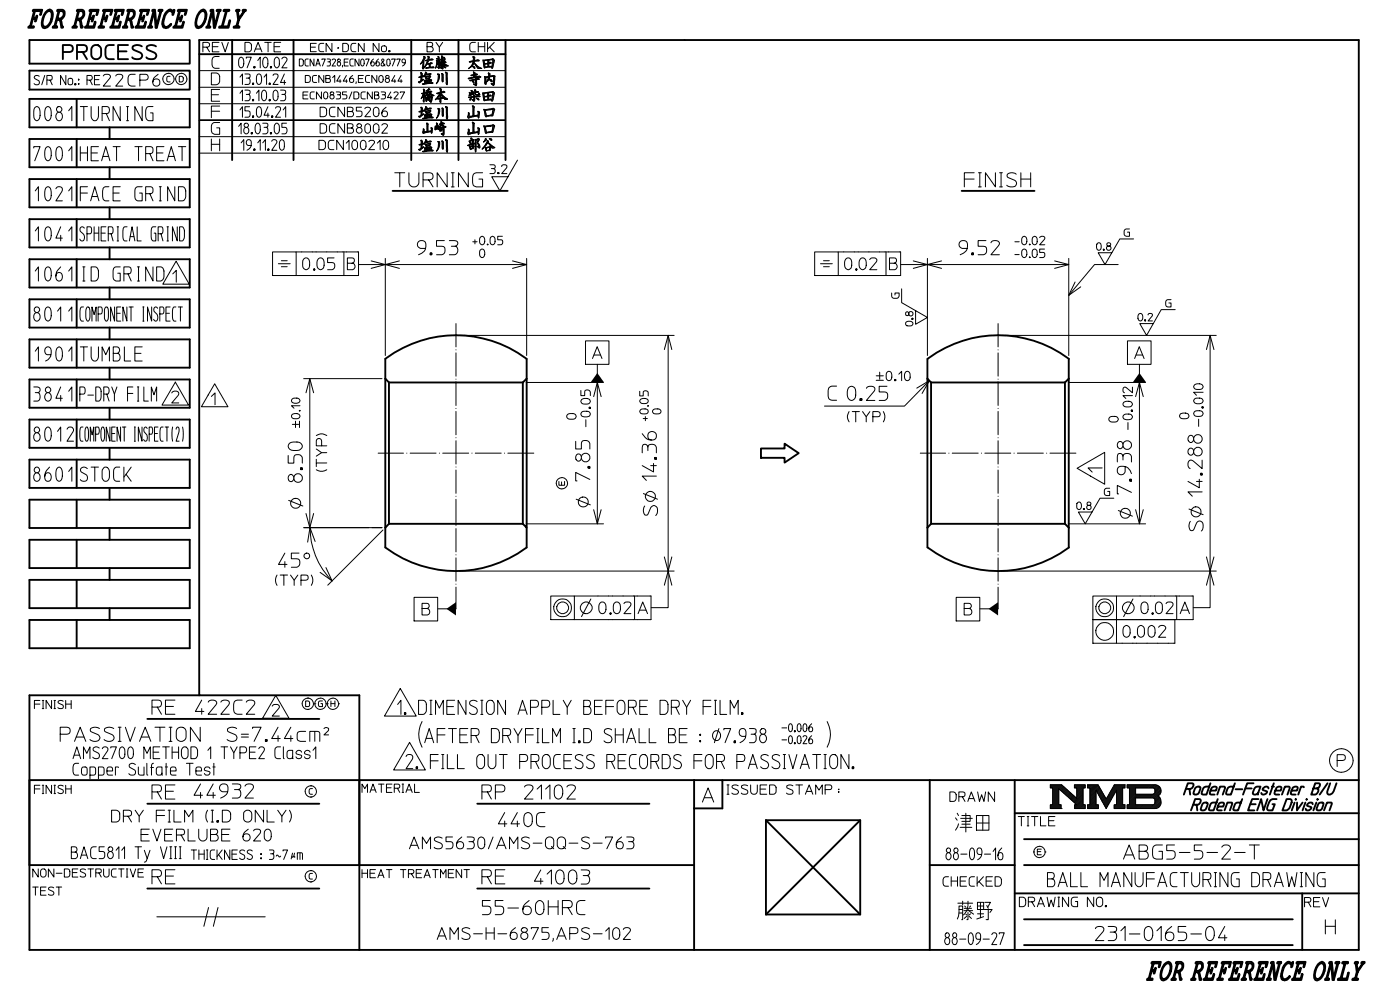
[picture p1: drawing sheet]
<svg xmlns="http://www.w3.org/2000/svg" width="297mm" height="210mm" viewBox="0 0 297 210" stroke-linecap="round" stroke-linejoin="round" font-family="sans-serif">
<g fill="none" stroke="#000" stroke-width=".21">
<path d="M8.3 16.2a.51 .51 0 0 0-.7-.2 .51 .51 0 0 0-.2 .7l.7 .4a.56 .56 0 0 1 .1 .8 .56 .56 0 0 1-.9-.1l-.1-.1M9.5 16l-.6 2M9.9 17v1M10.6 17h-.7v-1h.8a.5 .5 0 0 1 .4 .5 .5 .5 0 0 1-.5 .5l.5 1M14 16v2l-1.2-2v2M14.6 16.7l.4-.1 .3 .2 .1 .8a.51 .51 0 0 1-.5 .4 .51 .51 0 0 1-.5-.4zM15.9 17.7h.2v.3h-.2zM15.9 17.8h.2l-.1 .2-.1-.1M15.9 17.8l.2 .1zM16 17.9h.1M16.7 16.9v.1zM16.7 16.9h.1"/>
<path d="M16.7 17.7v.1zM16.7 16.8v.2zM16.7 17.7v.2zM16.7 17.7h.1M18.5 17v1M19.1 17h-.6v-1h.7a.5 .5 0 0 1 .4 .5 .5 .5 0 0 1-.5 .5l.5 1M20 16.9h1M21.2 16h-1.2v2h1.2M21.9 16.1a.83 .83 0 0 1 .8-.4 .83 .83 0 0 1 .7 .7l-1.5 1.9h1.5M24.6 16.1a.81 .81 0 0 1 .8-.4 .81 .81 0 0 1 .6 .7l-1.4 1.9h1.4M28.7 15.8h-.8l-.5 .1a1.81 1.81 0 0 0-.2 1.6l.1 .4 .3 .3 1.1 .1M29.7 17h1.2a.62 .62 0 0 0 .5-.6 .62 .62 0 0 0-.5-.6h-1.2v2.5"/>
<path d="M33.5 15.8a1.66 1.66 0 0 0-.9 2.3 .76 .76 0 0 0 1.2-.1 .76 .76 0 0 0-.3-1.1 .76 .76 0 0 0-1.1 .5M36.1 16.2l-.6 .1-.1 .2 .1 .7 .6 .2M38 16.2h.5l.3 .2 .1 .6-.3 .3-.6 .1zM42.3 15h64.9M42.3 18.5h64.9M43 10v1M43.9 10h-.9v-1h1a.52 .52 0 0 1 .5 .6 .52 .52 0 0 1-.6 .4l.5 1M44.8 15.5h1.1l.5 .3a1.95 1.95 0 0 1 .1 1.7l-.4 .4-1.3 .1zM45 9.9h1.2M46.5 9h-1.5v2h1.5M46.5 12h-.9l-.4 .2a1.81 1.81 0 0 0-.2 1.5l.1 .5 .3 .2 1.1 .1M46.6 19h-1.8v2.5h1.8"/>
<path d="M47.1 9l.7 2 .6-2M50.8 12.3l.4-.2a1.42 1.42 0 0 1 0 2.3l-.2-.1a1.87 1.87 0 0 1-.2-2zM50.9 16.4l.5-.7v2.2M50.9 19.8l.5-.7v2.3M52 9h.7l.6 .4v1.2l-.3 .4h-1zM52 15.7h.6a.45 .45 0 0 1 .5 .4 .45 .45 0 0 1-.4 .5 .76 .76 0 0 1-.1 1.3h-.6M52 19.1h.6a.47 .47 0 0 1 .5 .4 .47 .47 0 0 1-.4 .5 .76 .76 0 0 1-.1 1.4h-.6M52.2 12.4v-.3h1.1l-.9 2.3M52.2 16.6h.5M53.6 17.6h.2v.3h-.2zM53.6 17.8l.1-.2 .1 .2-.1 .1-.1-.1M53.6 17.7h.2v.2h-.2z"/>
<path d="M53.7 17.8h.1M53.9 14.1h.2v.3h-.2zM53.9 14.2h.2l-.1 .2-.1-.1M53.9 14.2h.1v.1h-.1zM53.9 11l.9-2 .8 2M53.9 14.3h.1M54.2 10.4h1.1M54.4 19.8l.5-.7v2.3M54.6 15.8l.4-.1a1.44 1.44 0 0 1 0 2.2h-.2a1.87 1.87 0 0 1-.2-2.1zM54.7 12.8l.5-.7v2.3M55.7 19.3l.4-.2a1.48 1.48 0 0 1 0 2.3l-.3-.1a1.87 1.87 0 0 1-.1-2zM56 12.3l.3-.2a1.48 1.48 0 0 1 0 2.3h-.1a1.43 1.43 0 0 1-.2-2.1z"/>
<path d="M56 16.4l.6-.7v2.2M56.2 9h.7v2M56.9 9h.6M57.1 17.6h.2v.3h-.2zM57.1 17.8l.1-.2 .1 .2-.1 .1-.1-.1M57.1 17.7h.2v.2h-.2zM57.2 17.8h.1M57.4 14.1h.2v.3h-.2zM57.4 14.2h.2l-.1 .2-.1-.1M57.4 14.2l.1 .1zM57.5 14.3h.1M57.9 16a.55 .55 0 0 1 .8-.3 .55 .55 0 0 1 .2 .8l-1 1.4h1.1"/>
<path d="M58 19.4a.48 .48 0 0 1 .6-.3 .48 .48 0 0 1 .3 .5v1.3a.49 .49 0 0 1-.4 .5 .49 .49 0 0 1-.5-.5zM58.1 9.9h1.2M58.4 12.3l.4-.2a1.48 1.48 0 0 1 0 2.3l-.3-.1a1.79 1.79 0 0 1-.1-2zM59.5 19.1h.7a.47 .47 0 0 1 .4 .5 .47 .47 0 0 1-.3 .4 .77 .77 0 0 1-.1 1.4h-.7M59.5 9h-1.4v2h1.4M59.8 12.5a.55 .55 0 0 1 .7-.3 .55 .55 0 0 1 .3 .7l-1 1.5h1.1M60.3 15.7l-.8 1.8h1.1M60.3 17v.9M63.5 12.5l.6 .1 .2 .2v.7l-.2 .5h-.6zM64.8 16h.7l.3 .3v.8l-.1 .3-.9 .1zM65.3 19.5h-1v1.5h1M65.4 12.5l-.5 .1-.2 .3 .1 1 .6 .1"/>
<path d="M65.9 10h1M66.6 12.5v1.5l-.8-1.5v1.5M66.7 19.5h-.7l-.2 .5 .1 .8 .8 .2M67 14l.5-1.5 .4 1.5M67.1 9.2h-1.2v1.8h1.2M67.1 13.5h.7M67.2 16h-.7l-.2 .5 .1 .8 .8 .2M68.2 19.5v1.5l-1.1-1.5v1.5M68.3 12.7v-.2h.7l-.6 1.5M68.7 9.2h-.8l-.2 .2-.1 .3 .1 1.1 .4 .2h.6M68.7 16v1.5l-1.1-1.5v1.5M68.8 19.7a.44 .44 0 0 1 .5-.2 .44 .44 0 0 1 .2 .6v.4a.45 .45 0 0 1-.4 .5 .45 .45 0 0 1-.4-.5z"/>
<path d="M69.1 16.7h.6a.41 .41 0 0 1 .4 .3 .41 .41 0 0 1-.3 .5h-.7v-1.5l.9 .1v.5l-.3 .1M69.4 12.5h.4a.3 .3 0 0 1 .3 .3 .3 .3 0 0 1-.3 .3 .49 .49 0 0 1 .3 .5 .49 .49 0 0 1-.3 .4h-.4M69.6 13.1h.2M70.4 9.2v1.8l-1.2-1.8v1.8M70.4 12.7a.36 .36 0 0 1 .5-.2 .36 .36 0 0 1 .2 .5l-.7 1h.8M70.6 16.5l.4-.5v1.5M71.3 19.5l.9 .1v.4l-.3 .1a.46 .46 0 0 1 .4 .5 .46 .46 0 0 1-.4 .4h-.6M71.7 10.1l.1 .1zM71.8 13.1a.43 .43 0 0 0-.3 .6 .43 .43 0 0 0 .6 .2l.1-.5-.2-.3M72.1 16l-.7 1.2h1M72.1 16.9v.6M72.7 13.9l-.1 .3"/>
<path d="M72.7 9.2h.9l.3 .4v1l-.3 .3-.9 .1zM73 13.2h.8M73.5 16l-.7 1.2h.9M73.5 16.9v.6M73.5 19.5h-.8v.6h.5a.45 .45 0 0 1 .4 .4 .45 .45 0 0 1-.4 .5h-.5M73.9 12.5h-.9v1.5h.9M74.6 19.5l-.6 1.5M74.8 16a.98 .98 0 0 0-.5 1.4 .46 .46 0 0 0 .7-.1 .46 .46 0 0 0-.2-.6 .46 .46 0 0 0-.6 .3M75 12.5l-.6 .1-.2 .3 .1 .9 .7 .2M75.1 19.5h.7l.3 .3v.8l-.3 .3-.7 .1zM75.5 9.2h-.7l-.4 .5 .1 1.1 .3 .1 .7 .1M75.6 17.3l-.1 .4"/>
<path d="M76 16.7h.9M76.2 12.5v1.5l-.9-1.5v1.5M76.7 12.6a.38 .38 0 0 1 .4 0 .38 .38 0 0 1 .2 .4l-.1 .7a.34 .34 0 0 1-.3 .3 .34 .34 0 0 1-.3-.3zM77.1 16h-1.1v1.5h1.1M77.3 9.2v1.8l-1.3-1.8v1.8M77.5 19.5h-.7l-.2 .5 .1 .8 .8 .2M77.6 12.7v-.2h.7l-.6 1.5M78.4 16h-.6l-.3 .5 .1 .8 .8 .2M79 19.5v1.5l-1.1-1.5v1.5M79.2 12.5a.88 .88 0 0 0-.2 1.5 .41 .41 0 0 0 .5-.3 .41 .41 0 0 0-.3-.5 .41 .41 0 0 0-.5 .3M79.9 16v1.5l-1-1.5v1.5M80.3 12.5a.89 .89 0 0 0-.3 1.5 .41 .41 0 0 0 .6-.3 .41 .41 0 0 0-.3-.5 .41 .41 0 0 0-.5 .3"/>
<path d="M80.4 9.2v1.8l-1.2-1.8v1.8M80.5 16.2a.44 .44 0 0 1 .6-.1 .44 .44 0 0 1 .2 .5v.3a.47 .47 0 0 1-.5 .6 .47 .47 0 0 1-.4-.6zM80.9 19.5l.8 .1v.4l-.2 .1a.46 .46 0 0 1 .3 .5 .46 .46 0 0 1-.4 .4h-.5M81 9.9a.62 .62 0 0 1 1 .2v.5a.57 .57 0 0 1-.5 .4 .57 .57 0 0 1-.6-.4zM81.7 13.6l-.5 .4-.3-.1v-.4l.6-.7-.1-.2-.3-.1-.1 .3 .7 1.2M82.1 16.6a.45 .45 0 0 0-.3 .7 .45 .45 0 0 0 .8 0 .45 .45 0 0 0-.3-.7M82.3 12.6l.1-.1a1.01 1.01 0 0 1 .1 1.5h-.1a1.07 1.07 0 0 1-.1-1.4zM82.5 10.8h.2v.2h-.2zM82.5 10.8h.2l-.1 .2-.1-.1M82.5 10.8l.2 .1zM82.6 10.9h.1M82.9 19.5l-.7 1.2h.9"/>
<path d="M83.1 12.7v-.2h.8l-.6 1.5M83.6 19.7a.44 .44 0 0 1 .5-.2 .44 .44 0 0 1 .3 .5l-.8 1h.9M83.7 16l-.6 1.2h.9M83.7 16.9v.6M84.2 12.7v-.2h.7l-.6 1.5M84.9 19.6v-.1h.9l-.7 1.5M85.1 16l-.7 1.2h.9M85.1 16.9v.6M86 13.3h-.5a.4 .4 0 0 1-.2-.6 .4 .4 0 0 1 .7 .2l-.1 .7-.5 .4M88.8 17.3v.1M89 16.3l-.1 .1M89.2 15.5l.4 .1-.1 .6 .4-.1-.4 .2v.8l.4-.2-.9 .7-.2-.2 .5-.3v-.7h-.5l.5-.2z"/>
<path d="M89.3 15.4v.1M89.4 19.8h.1M89.5 17l-.6 .5M89.5 15.5l-.2 .2M89.5 16.6l-.2 .3M89.5 16.3l-.2 .3M89.6 16l-.4 .4M89.6 15.7l-.3 .3M89.6 19.8l-.1 .1M89.7 13l-.5 .6M89.8 16.1l-.2 .2M89.8 17.7l-.1 .2"/>
<path d="M89.9 18.9l.2 .2-.1 .5 .3 .1 .4-.1v-.3h-.4l.6-.5 .3 .2-.4 .2 .1 .3 .7-.1-.1 .1-.4 .1 1 .7h-.6l-.6-.7-.3 .4h.6l-.1 .4-.3 .1-.2-.4-.5 .5 .5-.9-.6 .1v.3l.2 .2-.2-.1-.1 1.5-.1-.4 .1-1.1-.5 .7 .5-1.1-.5 .1 .5-.2zM89.9 14.3l-.3 .2M89.9 14l-.3 .3M89.9 12l.3 .1v.2l-.3 .6v1.7a.3 .3 0 0 1-.3-.2 .3 .3 0 0 1 .1-.3l.1-1.1-.6 .6a2.14 2.14 0 0 0 .7-1.6zM89.9 13.7l-.2 .2M89.9 13.4l-.2 .2M89.9 12.9l-.1 .1M89.9 13.1l-.2 .2M89.9 12h.1M89.9 18.9l-.1 .1M90 17.1l1.4-.2 .2 .1-.2 .6h.5l-2.2 .3-.1-.1 .5-.1zM90 19.8l-.3 .3"/>
<path d="M90 20l-.4 .3M90 19l-.1 .1M90 19.5l-.3 .4M90 19.4l-.1 .2M90 19.2l-.1 .2M90.1 19.1l-.2 .2M90.1 19.6l-.3 .3M90.1 12.1l-.2 .2M90.2 16.3l1-.3 .2 .2-.3 .5-.6 .1-.2-.1zM90.2 12.8h.1M90.2 17.1h.2l.1 .6h-.2zM90.2 16.3h.1"/>
<path d="M90.2 12.3l-.6 .5M90.2 19.6l-.1 .2M90.2 15.3l.4 .2-.2 .3 .7-.2 .4 .1-1.2 .2-.4 .4zM90.2 15.3h.1M90.2 17.3l-.1 .2M90.3 17l-.3 .2M90.3 17.6l-.3 .3M90.3 19.7h-.1M90.3 14.4v.1M90.4 16.3h.7l-.1 .2-.4 .1zM90.4 16.3l-.2 .2M90.4 15.7l-.5 .6"/>
<path d="M90.5 15.4l-.4 .3M90.5 17.7l-.2 .1M90.5 19.3h-.2M90.5 16.5l-.2 .2M90.5 19.6l-.2 .2M90.5 16.7v.1M90.5 16.2l-.1 .1M90.6 17.1l.2-.1v.6h-.2zM90.6 9.9h.8a.56 .56 0 0 1 .5 .5 .56 .56 0 0 1-.4 .6h-.9v-2h.7l.5 .2-.1 .6-.3 .1M90.6 13.6l-.4 .4M90.6 12.8l-.1 .1M90.6 17l-.1 .1"/>
<path d="M90.6 17.5l-.1 .1M90.6 17.2l-.1 .2M90.7 13.5l.7-.2 .3 .1-.4 .2-.1 .7 .8-.1 .1 .1-1.8 .2 .8-.2v-.7zM90.7 14.3l-.1 .2M90.7 16.6l-.1 .1M90.7 15.7l-.1 .2M90.8 12l.3 .1-.1 .5 .5-.1 .4 .1-.9 .2-.5 .9-.6 .7 .8-1.5-.5-.1a.59 .59 0 0 0 .6-.8zM90.8 19.8l-.5 .4M90.8 12h.1M90.8 13l-.3 .4M90.8 19.3l-.1 .1M90.9 16.1l-.2 .2"/>
<path d="M90.9 19.5l-.3 .4M90.9 19.4l-.3 .3M90.9 16.9l-.1 .1M91 17h.3l-.1 .6h-.3l.2-.5zM91 17.5l-.3 .2M91 12.6l-.3 .3M91 13.5l-.2 .1M91 20l-.1 .1M91 12l-.2 .2M91 14.3l-.1 .1M91 18.8l-.5 .5M91.1 12.3l-.3 .3"/>
<path d="M91.1 17.1l-.3 .2M91.1 15.6l-.2 .2M91.1 18.9l-.4 .4M91.1 19.4l-.2 .2M91.2 19.7h-.1M91.2 19l-.2 .1M91.2 16.1l-.1 .2M91.2 19.7l-.1 .1M91.3 13.7l-.2 .3M91.3 14.1l-.2 .1M91.3 16.9l-.1 .1M91.3 19.8l-.3 .3"/>
<path d="M91.3 12.6l-.2 .2M91.3 14.2l-.1 .2M91.4 19.3l-.4 .4M91.4 16.2l-.5 .4M91.4 19.9l-.1 .1M91.4 15.6l-.2 .2M91.4 17.6l-.1 .1M91.4 13.3l-.3 .4M91.5 17.2l-.5 .5M91.5 19.9l-.2 .2M91.5 19.4l-.2 .2M91.5 16.9l-.3 .3"/>
<path d="M91.5 20l-.1 .1M91.6 19.4l-.2 .1M91.7 13.4l-.2 .1M91.7 14.2l-.2 .2M91.7 12.5l-.3 .2M91.8 17.5l-.3 .2M91.9 12.6l-.1 .1M92 14.2l-.2 .2M92.5 9l.7 1v1M92.6 12.8h.7l-.1 1.5-.1 .3-.3-.4h.3v-.6l-.4 .1-.3 .8 .2-.9zM92.6 14.1l-.2 .2M92.6 12.4h.1"/>
<path d="M92.7 19.7v.1M92.8 13.3l.3-.1v.3l-.3 .1zM92.8 15.7h.2a.58 .58 0 0 1 .2 1l-.6 1.1a2.25 2.25 0 0 0 .2-2.1zM92.8 13l-.2 .2M92.8 13.4l-.2 .1M92.8 12.8l-.2 .1M92.9 12.9l.2-.1v.3l-.3 .1zM92.9 12l.2 .1v.6l-.1-.3-.2 .2-.2-.1 .4-.1zM92.9 13.5l-.3 .4M92.9 12.4l-.2 .2M93 19.7l-.2 .2M93 12l-.1 .1"/>
<path d="M93 15.7l-.1 .1M93 17.1l-.2 .2M93.1 13.1l-.2 .2M93.1 12.2l-.1 .1M93.1 19.7l-.1 .1M93.2 12.7l-.1 .1M93.2 12.4l-.1 .1M93.2 16.7l-.3 .2M93.2 15.8l-.2 .2M93.2 14.3l-.1 .2M93.2 13.7l-.1 .2M93.2 13.5l-.1 .1"/>
<path d="M93.2 14l-.3 .3M93.2 13.2l-.1 .2M93.2 16.3l-.2 .3M93.2 16l-.2 .3M93.3 18.8l.3 .2v.6l.5-.2 .3 .1-.8 .2v.2l1.4 1.1-.7 .1-.7-1.1-.1 .8a.23 .23 0 0 1 .3-.1 .23 .23 0 0 1 .1 .2h-.4v.9l-.2-.3 .1-.6-.6 .1 .6-.2v-.7l-1 1.1 .9-1.5-.5 .2-.2-.1 .8-.2v-.6zM93.3 12.9l-.2 .2M93.3 14.3h.1M93.3 13.4h.1M93.3 19.6l-.1 .2M93.3 18.8h.1M93.5 18.8l-.2 .1M93.5 12.6l.2 .3z"/>
<path d="M93.5 12.7h.1M93.5 18.9l-.1 .1M93.6 19.8l-.7 .7M93.6 19.5l-.3 .2M93.6 19.9l-.2 .2M93.6 19.4l-.2 .1M93.6 19.2l-.2 .2M93.6 18.9l-.2 .2M93.6 19l-.2 .3M93.7 15.6l.3 .2-.1 1.6-.1-.2zM93.7 12.8l-.1 .1M93.7 20h-.1"/>
<path d="M93.7 11.9l.2 .1-.1 .3 .4-.1 .1 .1-.5 .1-.2 .3zM93.7 19.5l-.6 .6M93.7 14.1l-.3 .3M93.7 13l-.1 .1M93.7 14.4v.1M93.7 13.9l-.1 .1M93.7 13.6l-.4 .4M93.7 12.4l-.1 .2M93.7 11.9h.1M93.8 12.5l.3 .1-.1 .3h.4l-.5 .2v.2l.5-.2 .2 .1-.5 .1 1 .7h-.5l-.5-.7h-.2l-.3 .5 .2 .2-.4 .4-.1-.1 .4-.3-.2-.2-.2 .2 .4-.6h-.4l.4-.1 .1-.2h-.3a.43 .43 0 0 0 .3-.6zM93.8 13.5l.2 .1v.4l.2-.3 .2 .1-.4 .3-.1 .6-.3-.3h.2zM93.9 12.5l-.1 .1"/>
<path d="M93.9 12.2l-.1 .2M93.9 12l-.2 .2M93.9 15.7l-.1 .1M93.9 19.5l-.2 .2M93.9 9l-.7 1M94 13.6l-.2 .1M94 14.4l-.2 .2M94 14.1l-.2 .2M94 13.9l-.2 .1M94 17.2l-.1 .1M94 17l-.2 .2M94 16.7l-.2 .2"/>
<path d="M94 16.4l-.2 .2M94 16.1l-.2 .2M94 15.8l-.2 .2M94.1 14.1h.1M94.1 12.7l-.3 .2M94.1 14.1l.3 .1 .2 .2zM94.1 12.9l-.5 .5M94.1 13.2l-.2 .1M94.2 19.4l-.4 .3M94.2 13.4h-.1M94.2 19.4l-.2 .2M94.3 12.2l-.2 .1"/>
<path d="M94.3 12.4l.1 .2-.3 .3zM94.3 14.1l-.1 .1M94.3 19.5l-.1 .1M94.3 12.4h.1M94.3 13.5v.1M94.4 12.9l-.1 .1M94.4 19.6h-.1M94.4 12.6h.1M94.4 13.1l-.1 .2M94.5 15.3l.4 .2-.1 2.5-.1-.4v-2zM94.5 14.2l-.1 .1M94.5 13.6l-.3 .4"/>
<path d="M94.5 15.3h.1M94.6 13.2v.1M94.7 13.7l-.2 .2M94.8 15.4l-.2 .1M94.9 13.9l-.2 .1M94.9 16.4l-.2 .2M94.9 16.1l-.2 .2M94.9 15.8l-.2 .2M94.9 17.8l-.1 .1M94.9 17.2l-.2 .3M94.9 16.9l-.2 .2M94.9 16.6l-.2 .3"/>
<path d="M94.9 15.5l-.2 .3M94.9 17.5l-.2 .2M95.1 13.9l-.1 .1M99.5 16.6l-.1 .1M99.6 19.6h.1M99.6 13.1h.1M99.7 16.5l-.2 .2M99.7 17v.1M99.8 19.7l-.2 .2M99.8 19.9l-.2 .2M99.8 16.5l-.1 .2M99.9 19.2l.3 .1v.3h.4h-.4v.4l.4-.1-.9 .4-.2-.1 .2-.1-.2-.4 .2-.1 .1 .5 .2-.1z"/>
<path d="M99.9 17l-.1 .1M100 13l-.2 .2M100 16h-.1M100 19.2l-.1 .1M100 16.5l-.2 .1M100.1 17l-.2 .1M100.2 17.1l.2 .1 .2 .3zM100.2 15.9l-.2 .1M100.2 14l.4 .1 .1 .4zM100.2 16.4l-.2 .2M100.2 19.5l-.2 .2M100.2 19.3l-.2 .1"/>
<path d="M100.2 19.9l-.2 .1M100.3 12.9l-.1 .2M100.3 16.9l-.2 .2M100.3 17.2l-.1 .1M100.3 12l.4 .2-.1 .7 .6-.2 .5 .2-1.1 .1v.2a3.1 3.1 0 0 0 1.6 1.3 1.01 1.01 0 0 1-1.3-.7l-.4-.4a1.96 1.96 0 0 1-1.1 1.2v-.1a2.22 2.22 0 0 0 1-1.5l-.7 .2-.1-.1 .8-.2zM100.3 14v.1M100.3 15.9l-.1 .1M100.4 16.4l-.2 .2M100.4 19.9l-.1 .2M100.4 13.7l-.6 .6M100.4 12l-.1 .1M100.5 15.3l.3 .1v.4l.3-.1 .2 .1-.5 .1-.1 .4 .9-.2 .4 .2v.1h-1l.1 .3a.33 .33 0 0 1 .6 .2h-.6v.9l-.1 .4-.6-.4h.5v-.9l-1.2 .2 1.2-.3-.1-.4-1.2 .3-.3-.1 1.2-.3v-.4l-.4 .2-.2-.1a.51 .51 0 0 0 .5-.2 .51 .51 0 0 0 .1-.5z"/>
<path d="M100.5 15.3h-.1M100.5 17.3l-.2 .1M100.5 16.9l-.2 .1M100.5 19.5l-.1 .1M100.5 17.8h.1M100.5 14.1l-.1 .1M100.6 13.2l-.4 .4M100.6 17.5h-.1M100.6 15.3l-.1 .1M100.6 12.1l-.2 .1M100.6 17.8v.1M100.6 19.1h.1"/>
<path d="M100.6 19.1h.3v.5l.6-.1-.6 .1v.4h.6l.1-.3 .2 .3a.83 .83 0 0 1-1.1 0zM100.6 12.9l-.2 .2M100.6 16.8l-.1 .2M100.7 14.2l-.2 .2M100.7 13.4l-.1 .1M100.7 12.6l-.3 .2M100.7 15.4l-.2 .1M100.7 12.2l-.3 .3M100.7 16.2l-.3 .3M100.7 16.3l-.2 .2M100.8 15.6l-.5 .4M100.8 14.5h-.1"/>
<path d="M100.8 17.8l-.2 .1M100.8 16l-.3 .3M100.8 15.7l-.3 .3M100.8 15.4l-.3 .3M100.8 13.5v.1M100.8 16.8l-.2 .2M100.9 9l-.9 .1-.2 .1-.1 .4v.8l.1 .5 1.1 .1M100.9 15.8l-.4 .3M100.9 16.3l-.2 .2M100.9 19.1l-.2 .2M100.9 20h-.1M100.9 19.7l-.2 .2"/>
<path d="M100.9 19.4l-.2 .2M101 13.7l-.1 .1M101 12.8l-.2 .2M101 16.5l-.1 .1M101 18.1v.1M101.1 16.5l-.2 .2M101.1 16.3l-.3 .2M101.1 15.7l-.3 .2M101.1 19.5l-.1 .1M101.1 13.8l-.1 .2M101.1 17.5l-.2 .2M101.1 16.6l-.3 .3"/>
<path d="M101.1 17.1l-.2 .2M101.1 17.2l-.2 .2M101.1 17.9l-.2 .2M101.1 17.6l-.4 .4M101.1 17.3l-.2 .3M101.1 16.9l-.2 .3M101.1 17.8l-.3 .3M101.2 16.7l-.3 .3M101.2 15.7l-.2 .2M101.2 16.3l-.2 .1M101.2 14l-.1 .1M101.3 15.8l-.2 .1"/>
<path d="M101.4 14.1l-.2 .2M101.4 12.7l-.3 .2M101.4 16.6l-.3 .3M101.4 16.2l-.2 .2M101.4 19.4l-.1 .2M101.5 9v2M101.5 9.9h1.3M101.5 16.7l-.2 .2M101.6 14.2l-.3 .3M101.6 16.2l-.2 .2M101.6 12.8l-.2 .1M101.6 16.7l-.1 .2"/>
<path d="M101.7 16.8l-.1 .1M101.7 19.8l-.2 .1M101.7 14.3l-.2 .2M101.7 16.1l-.2 .3M101.7 20l-.2 .2M101.8 16.2l-.2 .2M101.9 16.3l-.1 .1M102 14.4l-.2 .1M102 16.3l-.1 .1M102.2 14.5h-.1M102.4 19.7l1.9-.2a.4 .4 0 0 1 .6 .3l-.5 1.7-.3-.3-1.4 .1zM102.4 12.7l2.2-.2 .3 .3-.5 1.7-.3-.3-1.3 .2z"/>
<path d="M102.5 12.7l-.1 .1M102.6 19.7l-.2 .2M102.6 19.8l.8-.1 .1 .6-.6 .2h.6v.6l-.7 .1zM102.7 12.9l.7-.1 .1 .6-.6 .1h.6v.6l-.6 .1zM102.7 19.9l-.3 .2M102.7 13l-.1 .3M102.7 12.8l-.2 .2M102.8 16.3h.4a.48 .48 0 0 0 .5-.2 .48 .48 0 0 0-.1-.6l.3 .1v.5l.8-.1 .3 .1-.3 2-.5-.4 .4 .1 .1-.2v-1.4l-.8 .1-.1 .4a.61 .61 0 0 1 .6 .6h-.1l-.6-.5-.6 .7 .1 .3a.52 .52 0 0 1-.3-.7zM102.8 13.3l-.2 .2M102.8 13.5l-.2 .2M102.8 13.8l-.1 .2M102.8 9v2"/>
<path d="M102.9 14l-.2 .2M102.9 16.3l-.1 .1M102.9 19.7l-.1 .1M102.9 14.2l-.1 .2M103 16.3l-.1 .2M103 16.4l.6-.1-.2 .8-.3 .3zM103 12.7l-.1 .1M103 16.5l-.1 .2M103.1 17.3l-.3 .3M103.1 17.2l-.3 .3M103.1 17.1l-.2 .2M103.1 17l-.2 .1"/>
<path d="M103.1 16.8l-.2 .2M103.1 16.7l-.2 .2M103.1 17.7l-.1 .2M103.1 17.6l-.2 .2M103.1 16.3l-.2 .3M103.2 13.5l-.2 .1M103.2 19.6l-.1 .1M103.3 14.2l-.1 .1M103.3 16.3l-.1 .1M103.4 12.7l-.1 .1M103.4 9v2M103.5 16.3l-.2 .1"/>
<path d="M103.5 19.6l-.1 .1M103.6 12.8l.8-.1a1.62 1.62 0 0 1-.1 1.4h-.6v-.7h.5a.28 .28 0 0 0-.2-.2 .28 .28 0 0 0-.3 .1zM103.6 19.7l.8-.1a1.62 1.62 0 0 1-.2 1.5h-.6l.1-.7h.5a.28 .28 0 0 0-.2-.2 .28 .28 0 0 0-.3 .1zM103.6 17l-.7 .7M103.6 16.2l-.1 .2M103.6 19.7l-.2 .3M103.7 14.1l-.2 .1M103.7 15.5l-.1 .1M103.7 12.9l-.2 .2M103.7 12.6l-.2 .3M103.7 13.2l-.3 .3M103.7 13.8l-.2 .2"/>
<path d="M103.8 16.7l-.4 .3M103.8 15.5l-.2 .2M103.8 16.7v.1M103.9 16.5l-.4 .3M103.9 15.6l-.2 .2M103.9 10l-.5 .4M103.9 16.1l-.3 .3M103.9 16l-.2 .2M103.9 19.5l-.2 .2M103.9 16.8l-.1 .1M103.9 15.8l-.2 .3M103.9 15.7l-.2 .2"/>
<path d="M104 13.2l-.5 .5M104 14.1l-.2 .1M104 16.1l-.4 .5M104 12.6l-.1 .1M104 16.9l-.1 .1M104.1 16.9l-.1 .1M104.2 14.1l-.1 .1M104.2 16.1l-.2 .2M104.2 13.3l-.1 .1M104.2 16.9l-.2 .2M104.2 19.5l-.1 .1M104.2 17.7v.1"/>
<path d="M104.3 17l-.2 .2M104.4 17.1l-.2 .1M104.4 16.1l-.2 .2M104.4 12.5l-.2 .2M104.4 17.8h-.1M104.4 17.2l-.2 .1M104.4 17.3h.1M104.5 17.8l-.1 .1M104.5 16.1l-.1 .1M104.5 14.3l-.1 .2M104.6 19.4l-.2 .2M104.6 12.6l-.1 .1"/>
<path d="M104.6 14l-.3 .3M104.7 19.5l-.2 .2M104.7 13.6l-.3 .3M104.7 16l-.2 .2M104.7 18.1v.1M104.8 12.7l-.2 .2M104.8 13.3l-.3 .3M104.8 16l-.1 .2M104.8 20l-.3 .3M104.8 9l-.9 1 .9 1M104.8 12.9l-.3 .4M104.8 19.7l-.3 .3"/>
<path d="M104.9 17.8l-.3 .3M104.9 17.7l-.4 .3M104.9 17.5l-.4 .4M104.9 17.4l-.3 .2M104.9 17.2l-.2 .3M104.9 17.1l-.2 .2M104.9 16.1l-.2 .2M105 16.9l-.3 .2M105 16.8l-.3 .2M105 16.6l-.3 .3M105 16.5l-.3 .2M105 16.3l-.3 .3"/>
<path d="M105 16.1l-.3 .3M7.2 31.4v-.3h1.3l-1.1 3M7.4 22.8l.4-.2 .2 .1a2.33 2.33 0 0 1 0 2.8h-.4a2.7 2.7 0 0 1-.2-2.7zM9.8 22.8l.3-.2 .3 .1a2.33 2.33 0 0 1 0 2.8h-.5a2.49 2.49 0 0 1-.1-2.7zM9.8 31.3l.3-.2 .3 .1a2.33 2.33 0 0 1 0 2.8h-.5a2.49 2.49 0 0 1-.1-2.7zM9.8 39.8l.3-.2 .3 .1a2.33 2.33 0 0 1 0 2.8h-.5a2.49 2.49 0 0 1-.1-2.7zM12.1 31.3l.4-.2 .3 .1a2.33 2.33 0 0 1 0 2.8h-.5a2.49 2.49 0 0 1-.2-2.7zM12.4 23.8a.93 .93 0 0 0-.6 1 .93 .93 0 0 0 .9 .8 .99 .99 0 0 0 .6-.9 .99 .99 0 0 0-.6-.9M14.6 23.5l.6-.9v3M14.6 32l.6-.9v3M17 22.6h.8v3M17 31.1v3"/>
<path d="M17 32.4h1.6M17.8 22.6h.8M18.6 39.6h-1.6v3M18.6 31.1v3M19.3 22.6v2.1a.79 .79 0 0 0 .8 .9 .79 .79 0 0 0 .8-.9v-2.1M19.3 32.4h1.4M20.9 31.1h-1.6v3h1.6M21.6 34.1l.8-3 .9 3M21.7 24.1v1.5M21.8 33.2h1.2M22.5 24.1h-.8v-1.5h1a.76 .76 0 0 1 .5 .8 .76 .76 0 0 1-.7 .7l.7 1.5M23.1 39.6l-.9 .1-.3 .3-.1 .5 .1 1.7 .5 .4h.7"/>
<path d="M24 31.1h.7v3M24.7 31.1h.8M25.5 22.6v3l-1.5-3v3M25.5 39.6h-1.5v3h1.5M26.8 22.6h.5M26.8 25.6h.5M27.1 22.6v3M28.6 31.1h.8v3M29.4 31.1h.8M30.2 22.6v3l-1.6-3v3M30.2 39.6l-1.2 .1-.3 .3-.1 .5 .1 1.7 .5 .4h1v-1.7h-.6M30.9 32.6v1.5"/>
<path d="M31.8 32.6h-.9v-1.5h1.1a.76 .76 0 0 1 .5 .8 .76 .76 0 0 1-.7 .7l.7 1.5M32.5 22.6l-1.2 .1-.4 .8 .1 1.7 .5 .4h1v-1.7h-.6M33.2 32.4h1.4M33.8 39.6h.4M34 39.6v3M34.8 31.1h-1.6v3h1.6M35.5 34.1l.8-3 .9 3M35.7 33.2h1.2M37.1 39.6v3l-1.5-3v3M37.9 31.1h.7v3M37.9 39.6h.8l.4 .2a2.17 2.17 0 0 1 .3 1.9l-.4 .8-1.1 .1zM38.6 31.1h.8"/>
<path d="M42.3 25.5h64.9h-64.9M42.3 32.5h64.9M42.3 22h64.9M42.3 29h64.9M42.3 25.5h64.9M44.8 29.5v2.5M44.8 23.6h1.8M44.8 20.1h1.6M44.8 30.6h1.8M46.6 22.5h-1.8v2.5M46.6 26h-1.1l-.4 .2-.3 .5v1a.76 .76 0 0 0 .7 .8h1.1v-1.4h-.6M46.6 29.5v2.5"/>
<path d="M50.6 26.8l.6-.7v2.3M50.9 23.3l.5-.7v2.3M51.2 30.3l.5-.7v2.3M52.1 27a.71 .71 0 0 0-.4 .8 .71 .71 0 0 0 .7 .6 .76 .76 0 0 0 .4-.7 .76 .76 0 0 0-.5-.7M52.2 20h.5M53 22.6h-1v.9h.6a.74 .74 0 0 1 .5 .7 .74 .74 0 0 1-.5 .7h-.6M53.3 30.9h-.7a.59 .59 0 0 1-.3-1 .59 .59 0 0 1 1 .1v.6a1.29 1.29 0 0 1-.9 1.3M53.3 28.1h.3v.3h-.3zM53.3 28.2h.3l-.2 .2-.1-.2M53.4 28.1h.1v.2h-.1zM53.4 28.2h.1M53.6 24.6h.2v.3h-.2z"/>
<path d="M53.6 24.7l.1-.1 .1 .1-.1 .2-.1-.1M53.6 21.1h.2v.3h-.2zM53.6 21.2h.2l-.1 .2-.1-.1M53.6 24.7h.2v.1h-.2zM53.6 21.2h.2v.1h-.2zM53.7 24.8h.1M53.7 21.3h.1M53.9 31.6h.2v.3h-.2zM53.9 31.7h.2l-.1 .2-.1-.1M53.9 31.6h.1v.2h-.1zM53.9 31.8h.1M54.3 26.4a.48 .48 0 0 1 .5-.3 .48 .48 0 0 1 .4 .5v1.3a.5 .5 0 0 1-.5 .5 .5 .5 0 0 1-.5-.5l-.1-.9z"/>
<path d="M54.6 22.8l.4-.2a1.44 1.44 0 0 1 0 2.3h-.1a1.35 1.35 0 0 1-.4-2zM54.7 30.3l.5-.7v2.3M55.7 30.3l.6-.7v2.3M55.7 26.1h.7a.45 .45 0 0 1 .4 .4 .45 .45 0 0 1-.3 .5 .79 .79 0 0 1-.1 1.4h-.7M56 27h.5M56.8 31.6h.2v.3h-.2zM56.8 31.7h.2v.2l-.2-.1M56.8 22.6l-.8 1.8h1.1M56.8 24v.9M56.9 31.6h.1v.2h-.1zM56.9 31.8h.1M57.1 21.1h.2v.3h-.2z"/>
<path d="M57.1 21.2h.2l-.1 .2-.1-.1M57.1 21.2h.2v.1h-.2zM57.2 21.3h.1M57.4 28.1h.2v.3h-.2zM57.4 28.2h.2l-.1 .2-.1-.2M57.4 28.1l.1 .2zM57.5 28.2h.1M57.6 30a.54 .54 0 0 1 .8-.4 .54 .54 0 0 1 .2 .8l-1 1.5h1.1M57.6 24.6h.3v.3h-.3zM57.6 24.7l.1-.1 .2 .1-.1 .2-.2-.1M57.7 24.7h.1v.1h-.1zM57.7 24.8h.1"/>
<path d="M58.5 23a.55 .55 0 0 1 .7-.3 .55 .55 0 0 1 .2 .7l-.9 1.5h1M58.5 26.2h.4a1.58 1.58 0 0 1-.1 2.2h-.1a1.58 1.58 0 0 1-.2-2.2zM59.5 29.8l.3-.2 .2 .1a1.67 1.67 0 0 1 0 2.1l-.2 .1a1.43 1.43 0 0 1-.3-2.1zM59.8 20h.5M60.1 23.3l.5-.7v2.3M60.8 26.1h-1v.9h.7a.76 .76 0 0 1 .4 .7 .76 .76 0 0 1-.4 .7h-.7M64.3 20.2h.9M67.7 29.8h1l.3 .4v1.2l-.3 .3h-1zM67.9 22.7h.8l.6 .4v1.1l-.3 .4-1.1 .2zM67.9 26.2h.8l.6 .5v1.2l-.4 .3h-1zM70.4 20.1a.45 .45 0 0 0-.3 .7 .45 .45 0 0 0 .7 0 .45 .45 0 0 0-.3-.7M70.8 29.8h-.8l-.4 .6 .1 1.1 .3 .2h.8"/>
<path d="M71.1 22.7l-1 .2-.2 .4 .1 1.2 .4 .3h.7M71.1 26.2l-.9 .1-.2 .2-.1 .3 .1 1.2 .2 .2h.9M71.6 20.1h.3M72.8 29.8v1.9l-1.4-1.9v1.9M73.1 22.7v2.1l-1.4-2.1v2.1M73.1 26.2v2l-1.4-2v2M73.4 30.4l.6-.6v1.9M73.7 23.7h.8a.56 .56 0 0 1 .5 .5 .56 .56 0 0 1-.4 .6h-.9v-2.1h.7l.5 .3v.3l-.4 .4M73.7 27.2h.8a.56 .56 0 0 1 .5 .5 .56 .56 0 0 1-.4 .5h-.9v-2h.7l.5 .2v.4l-.4 .4M74.8 30a.59 .59 0 0 1 .7-.2 .59 .59 0 0 1 .3 .7v.5a.61 .61 0 0 1-.6 .7 .61 .61 0 0 1-.6-.7zM75.8 26.4a.48 .48 0 0 1 .7-.1 .48 .48 0 0 1 0 .7 .48 .48 0 0 1-.7-.1zM76.1 27a.61 .61 0 0 0-.4 1 .61 .61 0 0 0 1 0 .61 .61 0 0 0-.4-1"/>
<path d="M76.6 30a.59 .59 0 0 1 .7-.2 .59 .59 0 0 1 .3 .7v.5a.61 .61 0 0 1-.6 .7 .61 .61 0 0 1-.6-.7zM76.7 22.7h-1.1v.9h.7a.62 .62 0 0 1 .5 .6 .62 .62 0 0 1-.5 .6h-.7M77.4 23.1a.64 .64 0 0 1 .7-.4 .64 .64 0 0 1 .5 .5l-1.2 1.6h1.2M77.5 26.5a.6 .6 0 0 1 .8-.2 .6 .6 0 0 1 .3 .7v.5a.61 .61 0 0 1-.6 .7 .61 .61 0 0 1-.6-.7zM78.2 30a.66 .66 0 0 1 .7-.3 .66 .66 0 0 1 .5 .6l-1.2 1.4h1.2M79.3 26.5a.6 .6 0 0 1 .8-.2 .6 .6 0 0 1 .3 .7v.5a.61 .61 0 0 1-.6 .7 .61 .61 0 0 1-.6-.7zM79.4 22.9a.61 .61 0 0 1 .7 0 .61 .61 0 0 1 .3 .6 .99 .99 0 0 1-.4 1.2l-.2 .1a1.12 1.12 0 0 1-.4-1.9zM79.4 20.2h.6a.42 .42 0 0 1 .4 .3 .42 .42 0 0 1-.3 .5h-.7v-1.5l.9 .1v.3l-.3 .3M80 30.4l.6-.6v1.9M81 26.6a.64 .64 0 0 1 .7-.4 .64 .64 0 0 1 .5 .5l-1.2 1.5h1.2M81.1 20.1h.4M81.4 30a.59 .59 0 0 1 .7-.2 .59 .59 0 0 1 .3 .7v.5a.61 .61 0 0 1-.6 .7 .61 .61 0 0 1-.6-.7z"/>
<path d="M81.9 22.7a1.39 1.39 0 0 0-.8 1.9 .62 .62 0 0 0 1 0 .62 .62 0 0 0-.2-1 .62 .62 0 0 0-.9 .5M82.9 20.4v.6M83.7 36.6h1.1v3M84.8 36.6h1.1M86.7 36.6v2.2a1.07 1.07 0 0 0 1.1 .9 1.07 1.07 0 0 0 1.1-.9v-2.2M88.9 24.7h-.1M88.9 31.7h-.1M89 23.6l-.1 .1M89.1 30.6l-.1 .2M89.3 22.8l.3 .2v.5l.3-.1-.3 .2-.1 .8 .4-.2-.9 .7-.2-.2 .5-.3 .1-.7h-.5l.5-.2zM89.3 29.8l.3 .1v.6l.3-.1-.3 .2-.1 .8 .4-.3-.9 .8-.2-.2 .5-.3 .1-.7h-.5l.5-.2zM89.4 22.7l-.1 .1"/>
<path d="M89.4 29.8l-.1 .1M89.4 20.8v.1M89.5 24.3l-.6 .6M89.5 31.4l-.5 .5M89.5 24l-.2 .2M89.5 22.9l-.1 .1M89.5 31l-.2 .2M89.6 23.7l-.2 .2M89.6 30.4l-.3 .3M89.6 30.7l-.2 .3M89.6 29.9l-.2 .2M89.6 23.3l-.4 .4"/>
<path d="M89.6 30.1l-.2 .3M89.6 23l-.2 .3M89.7 20.4l-.2 .2M89.7 38.2v1.4M89.9 25.1l-.2 .1M89.9 23.4l-.3 .2M89.9 27.3l-.1 .1M89.9 30.4l-.2 .2M89.9 27.8l-.2 .3M89.9 28l-.2 .2M89.9 27.4l-.1 .1M90 27.5l-.2 .2"/>
<path d="M90 27.6l-.3 .3M90 21.6h-.1M90 21.4l-.2 .1M90 21.3l-.2 .1M90 21.1l-.2 .2M90 32.1l-.2 .1M90 24.4l1.4-.2 .2 .1-.2 .6 .5 .1-2.1 .2-.2-.1 .6-.1zM90 21l-.2 .2M90 20.7l-.2 .2M90 20.8l-.2 .2M90 20.6l-.2 .1M90 20.4l-.2 .2"/>
<path d="M90 20.3l-.2 .1M90 31.4l1.4-.3 .2 .2-.2 .6 .5 .1-2.3 .2 .6-.2zM90 20.1l-.1 .2M90.1 28l-.3 .3M90.1 30.5l-.1 .1M90.1 31.4h-.1M90.1 20.1l-.1 .1M90.2 23.6l1.1-.2 .1 .1-.3 .5-.5 .1-.3-.1zM90.2 30.6l1.1-.2 .1 .1-.3 .5-.5 .1-.3-.1zM90.2 20.2l-.1 .1M90.2 31.4h.3l.1 .6h-.3zM90.2 23.6h.1"/>
<path d="M90.2 20.3h.1M90.2 28l-.3 .2M90.2 24.4l.1 .1M90.3 24.5l.2-.1 .1 .6h-.3zM90.3 22.6l.3 .3-.2 .2 .8-.2 .3 .1-1.2 .2-.3 .4zM90.3 20.6l1.2-.2 .2 .2-.2 1-.1 .1-.3-.3 .3-.1v-.7l-.9 .2v.7zM90.3 29.7l.3 .1-.2 .3 .8-.2 .3 .1a2.1 2.1 0 0 0-1.5 .6zM90.3 24.7l-.2 .1M90.3 31.5l-.2 .1M90.3 24.9l-.3 .3M90.3 24.3l-.2 .3M90.3 22.6v.1"/>
<path d="M90.3 32l-.2 .2M90.3 30.6h-.1M90.3 31.7l-.2 .1M90.3 20.6v.1M90.4 29.6l-.1 .1M90.4 27.9l-.3 .3M90.4 23.7l.7-.1v.2l-.5 .1zM90.4 30.6h.7v.2l-.5 .1zM90.4 31.3l-.1 .1M90.5 23.1l-.6 .5M90.5 20.8l-.2 .1M90.5 20.7l-.2 .1"/>
<path d="M90.5 30.7l-.2 .2M90.5 26.1h.1M90.5 26.1l.3 .2v1.6l.7-.1-.1-.7 .3 .1-.2 1.1v-.4l-1.7 .4-.1-.2 .1-.8 .2 .2v.5l.6-.1zM90.5 25l-.1 .1M90.5 22.7l-.3 .4M90.5 21.1l-.2 .1M90.5 21.2l-.2 .1M90.5 20.9l-.2 .2M90.5 30.1l-.2 .1M90.5 23.8l-.1 .2M90.5 30.9l-.1 .1M90.5 29.8l-.4 .4"/>
<path d="M90.5 21.4v.1M90.5 21.3l-.1 .1M90.6 24.1h.1M90.6 23.5l-.3 .3M90.6 27.9l-.3 .2M90.6 24.4l.3-.1-.1 .6-.1 .1zM90.6 20.9l.6-.1-.1 .4-.4 .1zM90.6 31.4h.3l-.1 .5-.1 .1zM90.6 24.3l-.1 .1M90.6 20.6l-.1 .1M90.6 26.2h-.1M90.6 30.5l-.1 .1"/>
<path d="M90.7 24.8l-.1 .1M90.7 24.5l-.2 .2M90.7 20.9h-.1M90.7 20l-.5 .5M90.7 31.6l-.2 .1M90.7 31.9l-.2 .2M90.7 26.2l-.1 .1M90.7 20.1h.4l-.1 .2h-.2zM90.7 20.9h.4l-.1 .2-.2 .1zM90.7 23.9l-.1 .2M90.7 20.2v.1M90.7 31.3l-.2 .2"/>
<path d="M90.7 20.1v.1M90.8 23l-.2 .2M90.8 27.8l-.3 .3M90.8 27l-.2 .2M90.8 26.7l-.2 .2M90.8 27.7l-.2 .2M90.8 26.8l-.2 .2M90.8 26.3l-.2 .1M90.8 21.1h-.1M90.8 20.3l-.1 .1M90.8 20.1l-.2 .1M90.8 27.6l-.2 .1"/>
<path d="M90.8 27.4l-.2 .2M90.8 27.3l-.2 .1M90.8 27.2l-.2 .1M90.8 26.6l-.2 .1M90.8 26.4l-.2 .2M90.8 21.2h-.1M90.8 20.9l-.1 .1M90.8 20.6l-.1 .1M90.8 30l-.1 .2M90.8 30.9l-.1 .1M90.9 27.9l-.2 .1M90.9 23.5l-.1 .1"/>
<path d="M90.9 38.2h-1.2v-1.6h1.5a.77 .77 0 0 1 .7 .9 .77 .77 0 0 1-1 .7l1 1.4M90.9 21.2l-.1 .1M90.9 20.3l-.1 .1M91 24.2l-.1 .1M91 20.8l-.1 .1M91 20.6l-.2 .1M91 31.8l-.2 .2M91 24.3h.3l-.1 .6h-.2l.1-.5zM91 31.3h.3l-.1 .6h-.2l.1-.5zM91 24.8l-.3 .2M91 30.4l-.1 .2M91.1 27.8l-.2 .2"/>
<path d="M91.1 24.4l-.2 .2M91.1 31.2l-.2 .2M91.1 31.5l-.3 .2M91.1 22.9l-.2 .3M91.2 21.4h-.1M91.2 20.8l-.1 .1M91.2 20.5l-.2 .2M91.2 21.1l-.2 .1M91.2 20.2l-.2 .2M91.2 20l-.2 .2M91.2 20.8l-.1 .3M91.2 29.9l-.2 .3"/>
<path d="M91.2 27.8l-.1 .2M91.3 23.4l-.2 .2M91.3 21.4l-.1 .1M91.3 30.7l-.3 .3M91.3 30.4l-.2 .2M91.3 24.2l-.1 .1M91.3 20.5l-.1 .1M91.4 27.8l-.2 .1M91.4 23.5l-.5 .5M91.4 31.1l-.1 .2M91.4 22.9l-.2 .2M91.4 30l-.1 .1"/>
<path d="M91.5 31.6l-.4 .4M91.5 24.9l-.2 .1M91.5 24.5l-.5 .5M91.5 27.1l-.1 .1M91.5 20.5l-.1 .1M91.5 21.6l-.1 .1M91.5 24.2l-.2 .3M91.6 31.8l-.2 .2M91.6 21.4l-.3 .2M91.6 31.3l-.3 .3M91.6 20.5l-.1 .1M91.6 21.2l-.3 .3"/>
<path d="M91.6 20.1l-.2 .1M91.6 27.2l-.1 .1M91.7 28.1l-.2 .1M91.7 27.9l-.2 .2M91.7 21l-.3 .2M91.7 20.8l-.3 .3M91.7 20.7l-.2 .2M91.7 27.8l-.2 .2M91.7 27.6l-.3 .3M91.7 27.2l-.2 .2M91.7 20.6l-.2 .1M91.7 27.3l-.2 .2"/>
<path d="M91.7 20.1l-.2 .2M91.7 27.4l-.2 .3M91.8 24.8l-.2 .2M91.8 20.1l-.2 .2M91.8 31.8l-.1 .2M91.9 20.2l-.1 .1M92 20.2l-.1 .1M92.4 26.8h-.1M92.4 27.3l-.1 .2M92.4 27.2l-.1 .2M92.5 27l-.2 .2M92.5 26.8l-.2 .2"/>
<path d="M92.6 26.1l.2 .2v.9h.1l.1-.6 .1 .5 1.2-.3 .3 .1v.1h-.5v1.7l-.5-.3 .4-.1-.1-1.3-.8 .2-.1 .3-.1-.2-.6 .2 .1-.8v.6h.2zM92.6 27.3l-.2 .2M92.6 26.1v.1M92.7 26.2l-.1 .1M92.8 27.1l-.2 .2M92.8 26.9l-.2 .2M92.8 26.8l-.2 .2M92.8 26.7l-.2 .1M92.8 26.2l-.2 .2M92.8 26.5l-.2 .2M92.8 27.2l-.2 .2M92.8 26.3l-.2 .3"/>
<path d="M92.9 23h.2a.58 .58 0 0 1 .1 1l-.6 1.1a2.54 2.54 0 0 0 .3-2.1zM92.9 30l.4 .1a2.38 2.38 0 0 1-.7 2 2.45 2.45 0 0 0 .3-2.1zM92.9 20.9l-.1 .1M93 31.5l-.3 .3M93 23l-.1 .1M93 27.4v.1M93 20.9l-.1 .1M93 26.7l-.1 .1M93.1 24.4l-.3 .3M93.1 27.1l-.2 .2M93.1 26.8l-.2 .1M93.1 30l-.1 .2"/>
<path d="M93.1 26.9l-.2 .2M93.2 27.4l.5-.2 .1 .2-.1 .4-.3 .1zM93.2 31.1l-.2 .2M93.2 24l-.2 .2M93.2 23.1l-.2 .2M93.2 20.8l-.1 .2M93.2 20.3l-.8 .9M93.2 27.3v.1M93.2 27.1l-.3 .3M93.3 30.7l-.3 .3M93.3 23.3l-.3 .3M93.3 23.6l-.3 .3"/>
<path d="M93.3 26.3l-.1 .1M93.3 30.4l-.3 .3M93.3 30.1l-.3 .3M93.3 27.4h.3v.2l-.2 .1zM93.4 27.5l-.1 .1M93.4 27.3l-.2 .2M93.4 27.6l-.1 .1M93.4 27l-.1 .2M93.5 26.3l-.2 .1M93.5 27.7l-.2 .1M93.5 25.8l.3 .2-.1 .2h.6l-.6 .2 .5 .3-.5-.2-.5 .5 .3-.6-.3-.1 .4-.1zM93.5 21.7v.1"/>
<path d="M93.5 21.4l-.2 .2M93.5 21.1l-.2 .2M93.5 21.5l-.1 .2M93.5 21.3l-.2 .2M93.5 21l-.2 .2M93.5 20.7l-.3 .2M93.6 20.5l-.2 .2M93.6 20.2l-.2 .2M93.6 20.4l-.2 .2M93.6 20.1l-.2 .2M93.6 26.6l-.4 .4M93.6 20.8l-.3 .2"/>
<path d="M93.6 27l-.1 .1M93.6 27.3l-.1 .1M93.6 28.4h.1M93.6 25.8l-.1 .1M93.7 23l.4 .1v1.4l-.2 .2-.1-.2zM93.7 29.9l.4 .1v1.5l-.2 .2-.1-.2zM93.7 26.4v.1M93.7 20.1h.1M93.7 27.7v.1M93.7 27.3l-.1 .1M93.7 25.9l-.1 .1M93.7 28.4v.1"/>
<path d="M93.8 26l-.2 .2M93.8 26.9l-.2 .2M93.8 26.1l-.3 .3M93.8 29.9l-.1 .1M93.8 26.5l-.1 .1M93.8 20.7l-.2 .2M93.8 20.1l-.1 .1M93.8 27.5l-.3 .3M93.8 27.3l-.2 .2M93.8 26.2l-.5 .5M93.9 20.2l-.1 .1M93.9 28.4l-.1 .1"/>
<path d="M93.9 20.7l-.2 .2M93.9 26.5l-.1 .1M93.9 23l-.1 .1M93.9 20.3l-.1 .1M93.9 26.9l-.1 .2M94 30l-.2 .2M94 20.3l-.1 .2M94 20.8l-.1 .1M94 26.6l-.1 .1M94.1 31.4l-.3 .2M94.1 31.1l-.3 .2M94.1 24.5l-.2 .2"/>
<path d="M94.1 24.3l-.3 .2M94.1 24l-.3 .2M94.1 23.7l-.3 .2M94.1 23.4l-.3 .3M94.1 23.1l-.3 .3M94.1 30.8l-.3 .2M94.1 30.5l-.3 .2M94.1 30.2l-.3 .2M94.1 26.1l-.3 .2M94.1 20.4l-.2 .2M94.1 26.6l-.1 .1M94.1 26.9l-.2 .1"/>
<path d="M94.2 20.5l-.2 .1M94.2 26.7l-.1 .1M94.2 26.1l-.2 .2M94.2 27.1l-.2 .2M94.2 28.5l-.2 .2M94.2 28l-.2 .1M94.2 28.1l-.2 .2M94.2 27.3l-.2 .1M94.2 28.4l-.3 .2M94.2 28.2l-.4 .4M94.2 27.8l-.2 .2M94.2 27.7l-.2 .1"/>
<path d="M94.2 27.5l-.2 .2M94.2 27.4l-.2 .1M94.3 26.2l-.1 .1M94.3 20.5l-.2 .2M94.3 20.6l-.2 .2M94.4 26.8l-.4 .3M94.4 20.7l-.2 .2M94.5 20.7l-.2 .2M94.5 26.8l-.2 .2M94.5 22.6l.4 .2v2.5l-.2-.3v-2zM94.5 29.7l.4 .1v2.5l-.2-.3v-2.1zM94.5 22.6v.1"/>
<path d="M94.6 26.9l-.2 .1M94.6 20.8l-.3 .3M94.7 20.8l-.3 .3M94.7 29.6l-.2 .1M94.8 20.9l-.3 .2M94.8 22.7l-.1 .2M94.8 20.9l-.1 .2M94.8 29.7l-.1 .2M94.9 36.6v3l-2.2-3v3M94.9 23.7l-.2 .2M94.9 23.1l-.2 .2M94.9 23.4l-.2 .2"/>
<path d="M94.9 30.8l-.2 .2M94.9 30.5l-.2 .2M94.9 30.2l-.2 .2M94.9 29.9l-.2 .3M94.9 32.2l-.1 .1M94.9 22.8l-.2 .3M94.9 25.1l-.1 .1M94.9 24.5l-.2 .3M94.9 24.2l-.2 .3M94.9 24l-.2 .2M94.9 21v.1M94.9 31.6l-.2 .2"/>
<path d="M94.9 31.3l-.2 .2M94.9 31l-.2 .2M95 31.8l-.3 .3M95 24.8l-.3 .2M95.7 39.6h.6M95.7 36.6h.6M96.1 36.6v3M99.2 30.8l.9-.3 .2-.7 .1 .3-.2 .4 .3-.2 .3 .1-.2 .2zM99.3 36.6v3l-2-3v3M99.4 20.6l1.1-.1v-.3l.2 .3 .8-.2 .3 .2-1.1 .1v.6l-.2 .3-.3-.3h.3v-.6l-.9 .1zM99.4 27.4l-.1 .1M99.4 20.6h.1"/>
<path d="M99.5 30.7l-.2 .2M99.5 23.9l-.1 .2M99.5 31.1l.8-.3 .3 .2-.2 .5-.5 .2zM99.5 28.1l-.2 .3M99.5 24.4l-.3 .4M99.6 27.8l-.3 .3M99.6 27.5l-.3 .2M99.6 24.7l-.3 .3M99.6 24.1l-.3 .3M99.6 20.2h-.1M99.6 30.2h.2v.3zM99.7 21l.3-.2-.2 .5z"/>
<path d="M99.7 31.1l-.1 .1M99.7 20.6l-.1 .1M99.8 31.2l.5-.2-.1 .4-.3 .1zM99.8 30.2l-.1 .1M99.8 28.2l-.5 .4M99.8 31.2l-.1 .2M99.8 29.8l-.2 .2M99.9 29.2l.2 .1v.4l.2-.1 .3 .1-1.2 .3 .5-.3zM99.9 30.3l-.2 .1M99.9 31.5l-.2 .1M99.9 30.6l-.2 .2M99.9 31.7h.1"/>
<path d="M99.9 24.7l-.4 .3M99.9 20.9l-.2 .3M100 20.1l-.3 .2M100 29.3l-.1 .1M100 20.5l-.1 .2M100.1 30.9l-.2 .2M100.1 28.1l-.3 .3M100.2 29.5l-.3 .2M100.2 25.9l.4 .3-.1 1.8 .9-.1-.1-.8 .4 .2-.2 1.2-.1-.4-1.5 .3-.5 .2-.1-.1 .1-1.1 .2 .2v.6l.7-.1v-1.8zM100.2 22.4l.4 .3-.1 1.8 .9-.1-.1-.8 .4 .1-.2 1.3-.1-.4-1.5 .3-.5 .2-.2-.2 .1-1 .3 .3-.1 .5 .8-.1v-1.8zM100.2 24.6l-.2 .3M100.3 25.9l-.1 .1"/>
<path d="M100.3 21.2h-.1M100.3 29.9l-.1 .1M100.3 29.6l-.3 .3M100.3 30.4l-.3 .3M100.4 20.5l-.1 .1M100.4 31.5h.1M100.4 22.5l-.1 .1M100.4 30l-.2 .3M100.4 30.9l-.1 .2M100.5 26l-.2 .2M100.5 29.7l-.1 .1M100.5 28l-.3 .3"/>
<path d="M100.5 27.7l-.2 .2M100.5 27.4l-.2 .2M100.5 27.1l-.2 .2M100.5 26.8l-.2 .2M100.5 24.3l-.2 .2M100.5 24l-.2 .2M100.5 23.7l-.2 .2M100.5 23.5l-.2 .2M100.5 23.1l-.2 .3M100.5 22.6l-.2 .2M100.6 31l-.6 .6M100.6 26.5l-.3 .3"/>
<path d="M100.6 24.5l-.3 .3M100.6 22.9l-.3 .2M100.6 26.2l-.3 .3M100.6 30.4l-.2 .2M100.6 20.2l-.1 .2M100.7 21.3l-.2 .2M100.7 20.7l-.2 .2M100.7 21l-.3 .3M100.7 20.5l-.2 .1M100.8 28l-.3 .2M100.8 29.6l.7-.3 .2 .2-.4 .8a.87 .87 0 0 1 .4 1.1l-.5-.3 .3-.1a1.55 1.55 0 0 1-.1-1.4l-.4 .1-.1 2.6zM100.9 29.6l-.1 .1"/>
<path d="M100.9 24.5l-.2 .2M101 32.1l-.1 .1M101 30l-.2 .2M101 30.9l-.2 .2M101 30.6l-.2 .2M101 29.8l-.2 .1M101 31.8l-.2 .2M101 31.5l-.2 .2M101 31.2l-.2 .2M101 30.3l-.2 .2M101 20.4l-.1 .1M101 20.8l.5 .1 .1 .3z"/>
<path d="M101.1 20.1h-.1M101.1 28l-.2 .2M101.2 20.8l-.1 .1M101.2 24.4l-.2 .3M101.3 29.4l-.2 .3M101.3 20.4l-.1 .1M101.4 30.3h-.1M101.4 20.9l-.2 .1M101.4 20.1l-.2 .1M101.4 31l-.1 .1M101.4 27.1v.1M101.5 30.4l-.1 .1"/>
<path d="M101.5 23.6l-.1 .1M101.6 21l-.2 .2M101.6 29.4l-.2 .2M101.6 30.6l-.1 .1M101.6 27.2l-.2 .2M101.6 24.9l-.1 .1M101.6 28.3l-.1 .2M101.6 28l-.2 .2M101.6 24.6l-.2 .2M101.6 20.3l-.1 .2M101.7 27.6l-.5 .5M101.7 24.3l-.3 .3"/>
<path d="M101.7 23.7l-.2 .2M101.7 29.6l-.4 .4M101.7 30.8l-.1 .1M101.7 24l-.3 .2M101.7 27.3l-.2 .3M101.8 31l-.3 .3M101.8 31.2l-.2 .2M101.8 20.5h.1M102.4 36.6h-1.3a.85 .85 0 0 0-.8 1 2.17 2.17 0 0 0 .2 1.8l.6 .2h1.3v-1.6h-.8M102.6 26.7l2-.3 .4 .4-.5 1.3-1.4 .2zM102.6 23.2l2-.2 .4 .3-.6 1.3a1.29 1.29 0 0 0-1.3 .2zM102.7 26.7h-.1"/>
<path d="M102.7 20.2l-.2 .1M102.7 23.2v.1M102.7 20.4l-.2 .2M102.8 20.7l-.2 .1M102.8 20.9l-.2 .2M102.8 21.2l-.1 .1M102.9 31.3l1-.2 .2 .3a.64 .64 0 0 1-.6 .7 .64 .64 0 0 1-.6-.8zM102.9 26.8l-.2 .1M102.9 26.9l1.6-.2-.1 1.2-1.2 .2zM102.9 23.4l1.6-.2-.1 1.1-1.2 .3zM102.9 26.9l-.1 .3M102.9 20.5h.1"/>
<path d="M103 29.4l.2 .2-.6 .6zM103 23.6l-.2 .1M103 23.2l-.3 .3M103 27.2l-.2 .2M103 23.8l-.2 .2M103 27.4l-.1 .2M103 29.4v.1M103.1 24l-.2 .2M103.1 21.2l-.2 .1M103.1 27.6l-.2 .3M103.1 24.3l-.2 .2M103.2 31.4l.7-.2-.1 .6-.5 .2z"/>
<path d="M103.2 27.9l-.3 .2M103.2 31.6l-.2 .1M103.2 31.3l-.2 .2M103.2 26.7l-.2 .2M103.2 29.6l-.5 .5M103.2 30.7l-.9 .9M103.2 24.7l-.1 .1M103.2 24.5l-.2 .2M103.2 31.8l-.1 .1M103.3 28.1l-.3 .2M103.3 20.4l-.1 .1M103.3 29.8l.3 .1-.1 .3 1.5 1.1-.6 .1-.9-1.1-1.2 1.4 .8-1.2z"/>
<path d="M103.3 32l-.1 .1M103.3 23.2l-.2 .2M103.4 24.5l-.1 .2M103.5 29.8l-.1 .1M103.5 31.2l-.1 .2M103.5 26.7l-.2 .1M103.6 28l-.1 .1M103.6 30.3h-.1M103.6 30l-.5 .5M103.6 23.2l-.1 .1M103.7 20.9l-.4 .4M103.7 20.6l-.2 .2"/>
<path d="M103.7 20.3l-.2 .2M103.7 20l-.2 .2M103.8 31.8l-.2 .2M103.8 30.4l-.1 .1M103.8 24.5l-.2 .2M103.8 21.1l-.2 .1M103.8 29.4l.5 .1 .1 .2-.2 .1zM103.9 26.6l-.2 .2M103.9 31.1l-.1 .1M103.9 29.4l-.1 .1M103.9 35h.8l.4 .3-.2 .4-.7 .1M103.9 30.5l-.1 .1"/>
<path d="M104 27.9l-.2 .2M104 23.1l-.2 .2M104 31.8l-.1 .2M104.1 30.6l-.2 .2M104.1 21l-.2 .2M104.1 20.2l-.2 .2M104.1 31.5l-.3 .2M104.1 31.2l-.2 .2M104.1 24.4l-.2 .2M104.2 26.6l-.2 .2M104.2 29.4l-.2 .2M104.2 20.3v.1"/>
<path d="M104.2 30.8l-.1 .1M104.3 21.1l-.1 .1M104.3 27.9l-.2 .2M104.3 29.6l-.2 .1M104.3 23.1l-.2 .1M104.4 30.9l-.2 .2M104.5 31l-.2 .2M104.6 24.5l-.1 .1M104.6 26.4l-.3 .3M104.6 27.9l-.2 .2M104.6 21.1l-.3 .3M104.7 24.1l-.5 .5"/>
<path d="M104.7 23l-.2 .2M104.7 20.7l-.4 .4M104.7 35.8l.4 .4a.52 .52 0 0 1-.5 .6h-.7M104.7 27.5l-.3 .3M104.7 31.1l-.2 .3M104.7 20.3l-.3 .4M104.8 26.6l-.2 .2M104.8 23.7l-.4 .4M104.8 27.1l-.3 .3M104.8 23.1l-.2 .3M104.9 31.2l-.2 .2M104.9 26.7l-.4 .4"/>
<path d="M105 23.3l-.5 .4M105.6 36.6h.2v.2h-.2zM105.6 36.8h.1M105.7 36.7h.1M105.7 36.6l-.1 .1M105.7 36.6l.1 .1M105.8 36.8h-.1M106.4 35.3v-.1a.75 .75 0 0 1 1.1 0v.4l-1.1 1.2h1.1M109.8 34l-3.8 6.5-1.7-3h3.5M204.6 38h2.1M206.7 36.6h-2.1v3M207.6 39.6h.6"/>
<path d="M207.6 36.6h.6M207.9 36.6v3M211.2 36.6v3l-2.1-3v3M212.1 39.6h.6M212.1 36.6h.6M212.4 36.6v3M215.6 37a1.3 1.3 0 0 0-2 .2l.1 .4 1.5 .6a.74 .74 0 0 1 .4 .9 .74 .74 0 0 1-.8 .5h-.8l-.4-.3M216.6 36.6v3M216.6 38h2.1M218.7 36.6v3M7.5 40.5l.6-.9v3M7.5 49l.6-.9v3"/>
<path d="M7.5 57.5l.6-.9v3M9.8 48.3l.3-.2 .3 .1a2.33 2.33 0 0 1 0 2.8h-.5a2.49 2.49 0 0 1-.1-2.7zM9.8 56.8l.3-.2 .3 .1a2.27 2.27 0 0 1 0 2.8l-.3 .1a2.01 2.01 0 0 1-.3-2.8zM11.9 40a.7 .7 0 0 1 .9-.4 .7 .7 0 0 1 .3 1l-1.2 2h1.3M12.9 48.1l-1 2.4h1.3M12.9 56.6a1.99 1.99 0 0 0-.7 2.9 .82 .82 0 0 0 1-.3 .82 .82 0 0 0 0-1 .68 .68 0 0 0-.8-.4 .68 .68 0 0 0-.5 .8M12.9 49.9v1.2M14.6 40.5l.6-.9v3M14.6 49l.6-.9v3M14.6 57.5l.6-.9v3M17 40.9h1.6M17.6 56.6h.4"/>
<path d="M17.6 59.6h.4M17.8 56.6v3M17.9 48.4a.55 .55 0 0 0-.9-.1 .55 .55 0 0 0 .1 .8l.6 .6a1.02 1.02 0 0 1-.2 1.4l-.4-.1-.2-.3M18.5 49.6h.6a1 1 0 0 0 0-1.5h-.6v3M19.2 42.6l.9-3 .9 3M19.3 56.6h.9l.4 .2a2.17 2.17 0 0 1 .3 1.9l-.4 .8-1.2 .1zM19.5 41.7h1.2M20 48.1v3M20 49.5h1M21 48.1v3M21.4 49.5h.9M22.5 48.1h-1.1v3h1.1"/>
<path d="M23 49.6v1.5M23.6 49.6h-.6v-1.5h.7a.91 .91 0 0 1-.1 1.5l.4 1.5M24 40.9h1.3M24.8 48.1h.4M24.8 51.1h.4M25 48.1v3M25.5 56.6l-1.2 .1-.2 .3-.1 .5 .1 1.7 .5 .4h.9v-1.6h-.5M26.3 58.1v1.5M27 48.1l-.7 .1-.2 .8v1.7l.4 .4h.5M27.2 58.1h-.9v-1.5h1a.76 .76 0 0 1 .5 .8 .76 .76 0 0 1-.6 .7l.6 1.5M27.4 51.1l.6-3 .6 3M27.6 50.2h.8"/>
<path d="M29.1 48.1v3h.9M29.1 56.6h.5M29.1 59.6h.5M29.4 56.6v3M30.9 41.1v1.5M31.8 41.1h-.9v-1.5h1.1a.76 .76 0 0 1 .5 .8 .76 .76 0 0 1-.7 .7l.7 1.5M32.5 56.6v3l-1.6-3v3M33.1 48.1l-.8 .1-.2 .8v1.7l.4 .4h.6v-1.6h-.4M33.2 56.6h.9l.4 .2a2.17 2.17 0 0 1 .3 1.9l-.2 .5-.3 .3-1.1 .1zM33.5 49.6v1.5M33.8 42.6h.4M34.1 49.6h-.6v-1.5h.8a.91 .91 0 0 1-.2 1.5l.5 1.5"/>
<path d="M35.4 48.1h.3M35.4 51.1h.3M35.6 48.1v3M36.7 58.1l.7-.7v2.5M37.4 55.4l2.7 4.9h-5.6zM37.6 48.1v3l-1-3v3M38.1 48.1l.7 .1 .3 .5v1.8l-.4 .6h-.6zM57.8 53.4h5v5h-5zM59.1 55.9h2.5M59.7 56.6h1.2M59.7 55.3h1.2M62.8 53.4h13.3v5h-13.3"/>
<path d="M64.5 54.9a.74 .74 0 0 1 .9-.1 .74 .74 0 0 1 .3 .8 1.34 1.34 0 0 1-.5 1.5h-.5a.85 .85 0 0 1-.5-.8 1.39 1.39 0 0 1 .3-1.4zM66.6 57.1h.1v.1h-.1zM66.6 57l.2 .1-.1 .2-.2-.1zM66.7 57.1h.1M67.6 54.9a.74 .74 0 0 1 .8-.1 .74 .74 0 0 1 .4 .8 1.34 1.34 0 0 1-.5 1.5l-.4 .1a1.42 1.42 0 0 1-.3-2.3zM70.9 54.7h-1.4v1h.9a.79 .79 0 0 1 .6 .8 .79 .79 0 0 1-.6 .7h-.9M73 53.4v5M73.7 55.8h1a.7 .7 0 0 1 .6 .7 .7 .7 0 0 1-.5 .7h-1.1v-2.5h1.2a.6 .6 0 0 1 .3 .7 .6 .6 0 0 1-.5 .4M76.1 56.1h35.6M78.7 55.3l3 .8-3 .8M81.7 54.8v20.6M84.7 55.3l-3 .8 3 .8"/>
<path d="M90.3 52.7h-1.1a.89 .89 0 0 1-.3-1.5 .89 .89 0 0 1 1.4 .6v.5a1.76 1.76 0 0 1-1.5 1.7M91.3 53.6h.3v.4h-.3zM91.3 53.8l.1-.2 .2 .2-.1 .2-.2-.1M91.3 53.7h.2v.3h-.2zM91.4 53.8l.1 .1zM94.3 51h-1.7v1.2l1.5 .1a1.04 1.04 0 0 1-.4 1.7h-1.1M95.3 51l1.5 .1a.6 .6 0 0 1 .3 .7 .6 .6 0 0 1-.6 .4 .94 .94 0 0 1 .6 1 .94 .94 0 0 1-.7 .8h-1.1M95.7 52.2h.8M100.3 51.3h.9M100.8 50.9v.8M101.9 50.4a.53 .53 0 0 1 .6-.2 .53 .53 0 0 1 .3 .6v.4a.56 .56 0 0 1-.5 .7 .56 .56 0 0 1-.6-.7zM101.9 53a.54 .54 0 0 1 .6-.1 .54 .54 0 0 1 .3 .6v.5a.56 .56 0 0 1-.5 .6 .56 .56 0 0 1-.6-.6z"/>
<path d="M103.4 51.8l.1 .1zM103.5 51.9h.1M104.1 50.4a.53 .53 0 0 1 .6-.2 .53 .53 0 0 1 .3 .6v.4a.54 .54 0 0 1-.5 .7 .54 .54 0 0 1-.5-.7zM106.6 50.1h-1v.8h.7a.55 .55 0 0 1 .4 .5 .55 .55 0 0 1-.4 .5h-.7M108.7 55.3l3 .8-3 .8M111.7 54.8v20.6M172.8 53.4h5v5h-5zM174.1 55.9h2.5M174.7 56.6h1.2M174.7 55.3h1.2M177.8 53.4h13.3v5h-13.3M179.5 54.9a.74 .74 0 0 1 .9-.1 .74 .74 0 0 1 .3 .8 1.34 1.34 0 0 1-.5 1.5l-.3 .1a1.42 1.42 0 0 1-.4-2.3z"/>
<path d="M181.6 57.1h.2v.1h-.2zM181.6 57l.2 .1-.1 .2-.2-.1zM181.7 57.1h.1M182.6 54.9a.74 .74 0 0 1 .8-.1 .74 .74 0 0 1 .4 .8 1.34 1.34 0 0 1-.5 1.5l-.3 .1a1.42 1.42 0 0 1-.4-2.3zM184.5 55.1a.83 .83 0 0 1 .8-.4 .83 .83 0 0 1 .7 .6l-1.5 1.9h1.5M188 53.4v5M188.7 55.8h1a.7 .7 0 0 1 .6 .7 .7 .7 0 0 1-.5 .7h-1.1v-2.5h1.2a.6 .6 0 0 1 .3 .7 .6 .6 0 0 1-.5 .4M191.1 56.1h35.6M193.7 55.3l3 .8-3 .8M196.7 54.8v20.6M199.7 55.3l-3 .8 3 .8M205.2 52.7h-1.1a.89 .89 0 0 1-.3-1.5 .89 .89 0 0 1 1.4 .6v.5a1.76 1.76 0 0 1-1.5 1.7"/>
<path d="M206.2 53.6h.3v.4h-.3zM206.2 53.8l.1-.2 .2 .2-.1 .2-.2-.1M206.2 53.7h.2v.3h-.2zM206.3 53.8l.1 .1zM209.2 51h-1.7v1.2l1.5 .1a1.04 1.04 0 0 1-.4 1.7h-1.1M210.2 51.5a.97 .97 0 0 1 1-.5 .97 .97 0 0 1 .8 .8l-1.8 2.2h1.8M215.3 51.3h.9M215.3 54h.9M216.9 53a.54 .54 0 0 1 .7-.1 .54 .54 0 0 1 .2 .6v.5a.56 .56 0 0 1-.5 .6 .56 .56 0 0 1-.6-.6zM217 50.3a.57 .57 0 0 1 .6-.1 .57 .57 0 0 1 .2 .6v.4a.56 .56 0 0 1-.5 .7 .56 .56 0 0 1-.6-.7l.1-.7zM218.4 51.8l.1 .1zM218.4 54.5l.1 .1z"/>
<path d="M218.5 51.9h.1M218.5 54.6h.1M219.1 53a.54 .54 0 0 1 .6-.1 .54 .54 0 0 1 .3 .6v.5a.54 .54 0 0 1-.5 .6 .54 .54 0 0 1-.5-.6zM219.2 50.3a.54 .54 0 0 1 .6-.1 .54 .54 0 0 1 .2 .6v.4a.54 .54 0 0 1-.5 .7 .54 .54 0 0 1-.5-.7v-.7zM220.6 50.4a.54 .54 0 0 1 .6-.3 .54 .54 0 0 1 .4 .7l-1 1.1h1.1M221.6 52.8h-1v.7h.7a.58 .58 0 0 1 .4 .6 .58 .58 0 0 1-.4 .5h-.7M223.7 55.3l3 .8-3 .8M226.7 54.8v20.6M228.1 59.8l-1.4 2.8 2.6-1.8M232.9 51.6l.1-.1a.83 .83 0 0 1 .6 .8 .83 .83 0 0 1-.6 .8 .98 .98 0 0 1-.1-1.5zM234.1 52.9h.1v.2h-.1zM234.1 53v.1"/>
<path d="M234.1 53h.1M234.1 52.9h.1M234.2 52.9h.1M234.2 53v.1M235.1 52.2a.36 .36 0 0 1-.2-.6 .36 .36 0 0 1 .6 0 .36 .36 0 0 1-.2 .6 .45 .45 0 0 1 .4 .4 .45 .45 0 0 1-.3 .5h-.3a.46 .46 0 0 1-.4-.6 .46 .46 0 0 1 .6-.3M237.2 56.1h-5l-5.5 6.5M239.6 48.6h-.9l-.2 .4v.7l.2 .3 .9 .1v-.9h-.4M240.5 50.7h-2.9l-3.2 5.4-1.4-2.5h2.9M7.5 74.5l.6-.9v3M7.7 66.3a.94 .94 0 0 0-.6 1 .94 .94 0 0 0 .9 .8 1 1 0 0 0 .5-.9 1 1 0 0 0-.6-.9M9.8 65.3l.3-.2 .3 .1a2.27 2.27 0 0 1 0 2.8l-.3 .1a2.01 2.01 0 0 1-.3-2.8zM10.8 75.2h-.8a.86 .86 0 0 1-.5-.9 .86 .86 0 0 1 .8-.7 1.6 1.6 0 0 1 .3 2.2l-.4 .5-.5 .3"/>
<path d="M12.1 73.8l.5-.2a2.01 2.01 0 0 1 .3 2.8l-.3 .2-.3-.1a2.41 2.41 0 0 1-.2-2.7zM12.2 66l.7-.9v3M14.6 66l.6-.9v3M14.6 74.5l.6-.9v3M17 73.6h.8v3M17.7 65.1l-.5 .1-.2 .8v1.7l.3 .4h.4M17.8 73.6h.8M18.5 65.2h.3l.3 .8-.1 1.5-.3 .6-.2-.1-.3-.8v-1.2zM19.3 73.6v2.1a.78 .78 0 0 0 .8 .9 .78 .78 0 0 0 .8-.9v-2.1M19.5 68.1v-3l.5 1.6 .4-1.6v3M20.8 66.6h.6a1.09 1.09 0 0 0 0-1.5h-.6v3M21.7 76.6v-3l.7 1.6 .8-1.6v3"/>
<path d="M22.5 65.1l.4 .2 .1 .7v1.5l-.3 .6h-.2l-.3-.6v-1.8zM24 75h.9a.89 .89 0 0 1 .6 .7 .89 .89 0 0 1-.5 .9h-1v-3h.9a.73 .73 0 0 1 .5 .7 .73 .73 0 0 1-.5 .7M24.3 65.1v3l-.8-3v3M24.8 66.5h.7M25.6 65.1h-.8v3h.8M26.4 73.6v3h1.3M26.9 65.1v3l-.8-3v3M27.4 65.1h.4v3M27.8 65.1h.5M28.6 75h1.3M30.2 73.6h-1.6v3h1.6M30.3 65.1h.3"/>
<path d="M30.3 68.1h.3M30.4 65.1v3M32.2 65.1v3l-.9-3v3M33.4 65.4a.45 .45 0 0 0-.6-.2 .45 .45 0 0 0-.2 .6l.2 .3a1.38 1.38 0 0 1 .7 1.3 .48 .48 0 0 1-.3 .7 .48 .48 0 0 1-.6-.4M33.9 66.6h.6a1.09 1.09 0 0 0 0-1.5h-.6v3M35.2 66.5h.7M36.1 65.1h-.9v3h.9M37.3 65.1l-.5 .1-.2 .8 .1 1.7 .2 .4h.4M37.8 65.1h.5v3M38.3 65.1h.4M97.4 71.1h45.6M124.2 72.3h5v5h-5z"/>
<path d="M125.7 76.1l1-2.6 1 2.6M126 75.3h1.4M126.7 77.3v33.8M140.9 74.1l.8-3 .8 3M141.7 71.1v57.8h-3.6M185.9 79.7h1.5M186.6 78.9v1.6M188.2 78.9a.6 .6 0 0 1 .7 0 .6 .6 0 0 1 .3 .6v.5a.61 .61 0 0 1-.6 .7 .61 .61 0 0 1-.6-.7v-.8zM189.2 62.2v.8l.4 .3 .9-.1 .2-.4v-.6h-.8v.4M190.7 79.4l.6-.6v1.9M191.3 61.3v2.9l5.4 3.1-2.5 1.5v-2.9M192.1 78.9a.59 .59 0 0 1 .7 0 .59 .59 0 0 1 .3 .6 .88 .88 0 0 1-.6 1.2 1.07 1.07 0 0 1-.4-1.8z"/>
<path d="M192.2 68.4a.9 .9 0 0 1 1.5 .3 .83 .83 0 0 1-.8 .5 .83 .83 0 0 1-.8-.6zM192.8 66.5a.46 .46 0 0 0 .3 .5 .46 .46 0 0 0 .6-.3v-.3l-.2-.3h-.5l-.2 .4-.1-.2a.37 .37 0 0 0-.5 0 .37 .37 0 0 0 0 .5 .37 .37 0 0 0 .5 0l.1-.2M193.5 67.5h.2v.2h-.2zM193.5 67.7h.1M193.6 67.7h.1M193.5 67.5v.1M193.6 67.5l.1 .1M193.7 67.7h-.1M212.4 71.1h45.6M239.2 72.3h5v5h-5zM240.7 76.1l1-2.6 1 2.6M241 75.3h1.4"/>
<path d="M241.7 66.6l.3-.1a.85 .85 0 0 1 .5 .8 .85 .85 0 0 1-.6 .8 .95 .95 0 0 1-.2-1.5zM241.7 77.3v33.8M242.9 67.9h.1v.2h-.1zM242.9 68v.1M243 67.9h.1M242.9 67.9h.1M243 68v.1M243.6 66.8v-.1a.56 .56 0 0 1 .9 0v.2l-.9 1.2h.9M248.4 63.6h-.9l-.2 .4v.7l.2 .3 .9 .1v-.8h-.4M249.3 65.7h-3l-3.1 5.4-1.4-2.5h2.9M255.9 74.1l.8-3 .8 3M256.7 71.1v57.8h-3.5"/>
<path d="M7.2 82.1h.8a.61 .61 0 0 1 .5 .6 .61 .61 0 0 1-.5 .6 1.05 1.05 0 0 1 0 1.8h-.8M7.5 83.3h.5M7.7 91.8a.94 .94 0 0 0-.6 1 .94 .94 0 0 0 .9 .8 .99 .99 0 0 0 .5-.9 .99 .99 0 0 0-.6-.9M9.9 90.7h.5a2.33 2.33 0 0 1 0 2.8h-.5a2.33 2.33 0 0 1 0-2.8zM10.1 83.3a.93 .93 0 0 0-.6 1 .93 .93 0 0 0 .8 .8 .99 .99 0 0 0 .6-.9 .99 .99 0 0 0-.6-.9M10.5 99.1a2.03 2.03 0 0 0-.7 2.9 .9 .9 0 0 0 1.1-.6 .9 .9 0 0 0-.6-1.1 .7 .7 0 0 0-.8 .8M12.1 99.3l.4-.2 .3 .1a2.33 2.33 0 0 1 0 2.8h-.5a2.45 2.45 0 0 1-.2-2.7zM12.2 91.5l.7-.9v3M12.9 82.1l-1 2.4h1.3M12.9 83.9v1.2M14.2 91a.69 .69 0 0 1 1-.4 .69 .69 0 0 1 .3 1l-1.3 2h1.4M14.6 83l.6-.9v3"/>
<path d="M16.9 83.6h.8a.97 .97 0 0 0 0-1.5h-.8v3M17.6 90.6l-.5 .1-.2 .8 .1 1.9 .3 .2h.3M18.3 90.6l.3 .1 .2 .8-.1 1.5-.2 .6-.3-.1-.2-.8 .1-1.5zM18.5 99.4a.72 .72 0 0 0-1-.3 .72 .72 0 0 0-.2 1l.9 .6a.83 .83 0 0 1 .1 1.3 .83 .83 0 0 1-1.3-.3M18.6 83.8h1.2M19.2 93.6v-3l.3 1.6 .4-1.6v3M19.3 99.1h.8v3M20.1 99.1h.8M20.3 92.1h.5a1.25 1.25 0 0 0 0-1.5h-.5v3M20.3 82.1h.7l.4 .6v1.8l-.4 .6h-.7zM21.6 90.7h.4l.2 .8v1.5l-.3 .6-.3-.1-.2-.8v-1.2zM22 83.6v1.5"/>
<path d="M22.1 99.2a.8 .8 0 0 1 1.1 .8 2.17 2.17 0 0 1-.3 1.9 .76 .76 0 0 1-.8 .1 .76 .76 0 0 1-.4-.8v-1.5zM22.6 83.6h-.6v-1.5h.8a.86 .86 0 0 1-.2 1.5l.5 1.5M23.3 90.6v3l-.8-3v3M23.7 82.1l.6 1.5v1.5M23.7 92h.6M24.4 90.6h-.7v3h.7M24.8 82.1l-.5 1.5M25.4 99.1l-.9 .1-.3 .3-.1 .5 .1 1.7 .5 .4h.7M25.6 90.6v3l-.8-3v3M26 90.6h.4v3M26.3 99.1v3M26.4 90.6h.3"/>
<path d="M27.1 83.5h1.1M27.8 99.1l-1.1 1.5 1.1 1.5M28.2 82.1h-1.1v3M28.5 90.6h.2M28.5 93.6h.2M28.6 90.6v3M29.1 82.1h.4M29.1 85.1h.4M29.3 82.1v3M30.1 90.6v3l-.7-3v3M30.5 82.1v3h1M31.2 90.9l-.2-.2a.52 .52 0 0 0-.5 .2 .52 .52 0 0 0 .1 .6v.1a1.49 1.49 0 0 1 .6 1.6l-.3 .4-.2-.1-.2-.3"/>
<path d="M31.6 92.1h.5a1.25 1.25 0 0 0 0-1.5h-.5v3M32.1 85.1v-3l.6 1.6 .5-1.6v3M32.8 92h.6M33.5 90.6h-.7v3h.7M34.6 90.6l-.5 .1-.2 .8 .1 1.9 .3 .2h.3M35 90.6h.4v3M35.4 90.6h.4M36.4 83.4a.79 .79 0 0 1 .9-.5 .79 .79 0 0 1 .6 .7l-1.5 1.9h1.5M36.6 90.6l-.1 1.2 .1 1.8M37.2 81l2.8 4.9h-5.6l2.8-4.8M37.4 91l.2-.4 .4 .2v.8l-.6 2h.6M38.7 90.6l.2 1.2-.2 1.8"/>
<path d="M44.8 84.1l.8-.7v2.5M45.5 81.4l2.9 4.9h-5.7zM61.1 96.6v1.6h1.2l.1-1.4a1.02 1.02 0 0 1 1.7 .3v1.1M61.3 94.1a2.06 2.06 0 0 1 2.8 .3v.6a1.92 1.92 0 0 1-2.9 0l-.1-.4zM61.9 84.7a.97 .97 0 0 1 1.7 .3 .99 .99 0 0 1-.9 .6 .99 .99 0 0 1-.9-.7zM62 90h1.4M62.1 87.9a1.01 1.01 0 0 1 1.5 .4 1.04 1.04 0 0 1-1.8 0zM62.7 89.3v1.4M63.5 87.1l.1 .1zM63.6 87.1h.1M63.5 89.3v1.4M63.6 86.1h-1.8l.6 .5"/>
<path d="M63.7 99.2h.4v.4h-.4zM63.8 99.3h.3v.2h-.3zM63.9 99.6l-.2-.2 .2-.2 .2 .2-.1 .2M63.9 99.4h.1zM64.4 80.3h16.6M64.9 83.3l.8-3 .8 3M65.7 80.3v31.6M67.1 99.7a2.03 2.03 0 0 0 2.2 0M67.1 92.4a1.87 1.87 0 0 1 2.2 0M67.1 97.4v.8M67.1 95.2l1.1 .8M68.2 94.6v-1.1a.57 .57 0 0 0-.5-.5 .57 .57 0 0 0-.6 .5v1.1h2.2"/>
<path d="M69.3 98.2h-2.2v.8M69.3 96h-1.1l-1.1 .8M111.6 81.1h16.4M120.5 87.9a1.13 1.13 0 0 1 1.7 .4v.1a1.15 1.15 0 0 1-2 0zM122.1 93.6v1.6h1.2l.1-1.4a1.02 1.02 0 0 1 1.7 .3v1.1M122.3 96.4a.74 .74 0 0 1 1 .4 .74 .74 0 0 1-.4 1 .79 .79 0 0 1-.8-.5 .79 .79 0 0 1 .2-.9zM123.2 82.8v1.1h.8v-.7a.62 .62 0 0 1 .6-.5 .62 .62 0 0 1 .6 .5v.7M123.3 96.9a.92 .92 0 0 1 1.4-.6 .92 .92 0 0 1 0 1.5 .92 .92 0 0 1-1.4-.6M123.4 84.8a1.11 1.11 0 0 1 1.8 .4 1.18 1.18 0 0 1-2 0zM123.5 87.4a1.15 1.15 0 0 1 1.7 .4v.1a1.15 1.15 0 0 1-2 0zM124.3 89v1.5M124.7 98.9h.4v.4h-.4z"/>
<path d="M124.8 99h.3v.2h-.3zM124.9 99.3l-.2-.1 .2-.3 .2 .2-.1 .2M125 99.2h.1M125 86.4h.2v.2h-.2zM125 86.5l.1-.1 .1 .1-.1 .1zM125 86.4l.2 .2zM125.1 86.5h.1M125.9 84.1l.8-3 .8 3M135.7 83v1h.8v-.7a.54 .54 0 0 1 .5-.4 .54 .54 0 0 1 .5 .4v.7M135.9 87a1.12 1.12 0 0 1 1.6 .2v.1a1.01 1.01 0 0 1-1.8-.1zM135.9 84.8a.9 .9 0 0 1 .9-.4 .9 .9 0 0 1 .7 .9 1.04 1.04 0 0 1-1.8-.3zM136.2 96.1l.1-1.5a.6 .6 0 0 1 .7-.3 .6 .6 0 0 1 .4 .6 .94 .94 0 0 1 1-.7 .94 .94 0 0 1 .8 .7v1.2"/>
<path d="M136.2 92a1.97 1.97 0 0 0 2.8 1.1 .92 .92 0 0 0-.1-1.4 .92 .92 0 0 0-1.4 .4 .92 .92 0 0 0 .7 1.2M136.5 88.8h.8M136.9 88.4v.8M137.4 86.1l.1 .1zM137.5 86.1h.1M137.4 94.9v.7M138 98.8h1.2M138.6 87a.96 .96 0 0 1 1.6 .3v.1a1.09 1.09 0 0 1-1.8-.1zM138.6 98.3v1.8l-2.4-1.3M138.9 97h.3v.4h-.3zM138.9 97.1h.3v.2h-.3zM139 97.4l-.1-.1 .1-.3 .2 .2-.1 .2"/>
<path d="M139.1 97.3h.1M177.5 81.9l-1.3 .1a.85 .85 0 0 0-.5 .8 2.17 2.17 0 0 0 .3 1.9l.5 .2h1M180.1 87.3a1.82 1.82 0 0 0 0 2.2M180.1 82.2a.89 .89 0 0 1 1.1-.1 .89 .89 0 0 1 .3 1 1.54 1.54 0 0 1-.6 1.8h-.6a2.01 2.01 0 0 1-.2-2.7zM180.8 87.3h.7v2.2M181.5 87.3h.8M182.5 84.6h.3v.3h-.3zM182.5 84.7l.1-.1 .2 .1-.1 .2-.2-.1M182.5 84.6h.2v.3h-.2zM182.6 84.8h.1M183 87.3l.8 1.1v1.1M183.8 82.4a1.13 1.13 0 0 1 1.8 0l-.1 .6-1.7 1.9h1.8"/>
<path d="M184.5 87.3l-.7 1.1M185.2 88.4h1a.55 .55 0 0 0 .5-.5 .55 .55 0 0 0-.5-.6h-1v2.2M185.9 80.7h1.5M187.4 87.3a1.98 1.98 0 0 1 0 2.2M188.2 81.9h-1.7v1.2l1.5 .1a1.03 1.03 0 0 1-.4 1.7h-1.1M189.8 80.5h.2v.2h-.2zM189.8 80.6h.2l-.1 .1h-.1M189.8 80.6l.2 .1zM189.9 80.7h.1M194.5 82.3l2.7-1.6-1.6 2.8M197.2 80.7l-5.3 5.4h-17M226.6 81.1h16.4"/>
<path d="M228.5 99.3l5.9-3.4v6.8zM233.8 99.3h-3l.9 .8M235.4 88.6a1.26 1.26 0 0 1 1.8 .3v.1a1.11 1.11 0 0 1-1 .6 1.11 1.11 0 0 1-1-.7zM237 98l.1-1.5a.6 .6 0 0 1 .7-.3 .6 .6 0 0 1 .4 .6 .94 .94 0 0 1 1-.6 .94 .94 0 0 1 .8 .7v1.1M237.2 93.8a.74 .74 0 0 1 1 .4 .74 .74 0 0 1-.4 1 .79 .79 0 0 1-.8-.5 .79 .79 0 0 1 .2-.9zM238.2 94.3a.92 .92 0 0 1 1.4-.7 .92 .92 0 0 1 0 1.6 .92 .92 0 0 1-1.4-.6M238.2 96.8v.8M238.4 88.1a1.29 1.29 0 0 1 1.8 .3v.1a1.15 1.15 0 0 1-2 0zM238.4 85.4a1.11 1.11 0 0 1 1.8 .4 1.13 1.13 0 0 1-1 .6 1.13 1.13 0 0 1-1-.7zM238.7 99v1a.89 .89 0 0 1-1.6 .4 .89 .89 0 0 1 .7-1.5h.5a1.76 1.76 0 0 1 1.7 1.6M239.3 89.6v1.5M240 87h.2v.2h-.2z"/>
<path d="M240 87l.2 .2zM240.1 87.2v-.2l.1 .1-.1 .1M240.1 87.1h.1M240.2 83.9h-2l.6 .6M240.2 82.1v1.2l-1.3-1.1a.42 .42 0 0 0-.4 0 .42 .42 0 0 0-.3 .4 .57 .57 0 0 0 .3 .7M240.9 84.1l.8-3 .8 3M250.4 87.9a1.11 1.11 0 0 1 1.8 .4 1.18 1.18 0 0 1-2 0zM252.3 95.2a.72 .72 0 0 1 1 .4 .72 .72 0 0 1-.5 .9 .75 .75 0 0 1-.8-.4 .75 .75 0 0 1 .3-.9zM252.3 92.5a.71 .71 0 0 1 .9 .3 .71 .71 0 0 1-.2 .9 .67 .67 0 0 1-.8-.1 .67 .67 0 0 1-.1-.9zM253.2 95.7a.92 .92 0 0 1 1.4-.7 .92 .92 0 0 1 0 1.6 .92 .92 0 0 1-1.4-.7M253.2 92.9a.92 .92 0 0 1 1.4-.6 .92 .92 0 0 1 0 1.6 .92 .92 0 0 1-1.4-.6M253.4 84.7a1.27 1.27 0 0 1 1.8 .3v.1a1.15 1.15 0 0 1-2 0z"/>
<path d="M253.4 81.7a1.09 1.09 0 0 1 1.8 .4 1.18 1.18 0 0 1-2 0zM253.5 87.3a1.13 1.13 0 0 1 1.7 .4v.1a1.15 1.15 0 0 1-2 0zM254.3 88.9v1.5M255 86.3h.2v.2h-.2zM255 97.6v1.8l-1.9-1.7a.63 .63 0 0 0-.7-.1 .63 .63 0 0 0-.4 .7 .96 .96 0 0 0 .5 1.1M255.1 86.5v-.2l.1 .1-.1 .1M255.1 86.4h.1M255.2 83.2h-2l.6 .6M7.7 100.3a.94 .94 0 0 0-.6 1 .94 .94 0 0 0 .9 .8 .99 .99 0 0 0 .5-.9 .99 .99 0 0 0-.6-.9M14.6 100l.6-.9v3M26.7 100.6l-.4 .6M60.4 117.3l-1.3 2.4h1.8"/>
<path d="M60.4 119.1v1.2M61.2 106.1l3 1.2M61.3 100.8a.67 .67 0 0 1 .9 .1 .67 .67 0 0 1 .1 .9 .65 .65 0 0 1-1 .2 .65 .65 0 0 1-.1-1zM62.3 101.2a.92 .92 0 0 1 1.4-.6 .92 .92 0 0 1 0 1.6 .92 .92 0 0 1-1.4-.6M63.4 117.3h-1.6v1.2l1.5 .1a1.03 1.03 0 0 1-.4 1.7h-1.1M64.4 111.9h16.6M64.9 108.9l.8 3 .8-3M65.8 111.9a15.9 15.9 0 0 0 4.6 11.3M66.9 114.9l-1.1-3-.5 3.1M81.2 112.4l-11.7 11.7M111.6 111.1h16.4M118.6 102.1v.8h1.2v-.8"/>
<path d="M119.1 102.2v.7M122.2 105.9l3 1.2M125.1 101.7l-3-1.5v1.8h.3M125.9 108.1l.8 3 .8-3M136.5 104.7l3 1.2M136.8 107.3l-.3 1.1a.63 .63 0 0 0 .2 .7 .63 .63 0 0 0 .7 .1l.6-1.5a.76 .76 0 0 1 .9-.4 .76 .76 0 0 1 .6 .8 1.34 1.34 0 0 1-.4 1.3M139.2 101h-3l.9 .9M140.9 118.1l.8 3 .8-3M226.6 111.1h16.4M228.5 106.7l.5-.2a.86 .86 0 0 1 .4 .8 .86 .86 0 0 1-.6 .8l-.1-.1a1.17 1.17 0 0 1-.2-1.3zM229.8 107.9h.2v.2h-.2zM229.8 108l.1 .1"/>
<path d="M229.9 108h.1M229.9 107.9h-.1M230 107.9h.1M230 108v.1M230.9 107.2a.37 .37 0 0 1-.3-.5 .37 .37 0 0 1 .5-.2l.3 .2v.3l-.3 .2 .3 .2 .1 .4-.3 .3h-.3a.46 .46 0 0 1-.4-.6 .46 .46 0 0 1 .6-.3M235.4 103.6h-.9l-.2 .4v.7l.2 .3 .9 .1v-.9h-.4M236.3 105.7h-2.9l-3.2 5.4-1.4-2.5h2.9M237.2 108.3l3 1.2M239.6 101.7h.4v.3h-.4zM239.7 101.8h.3v.2h-.3zM239.8 102l-.2-.1 .2-.2 .2 .1-.1 .2M239.9 101.9h.1"/>
<path d="M240 104.4l-3-1.4v1.8h.3M240.9 108.1l.8 3 .8-3M252.2 108l3 1.2M252.5 110.6l-.3 1.1a.63 .63 0 0 0 .2 .7 .63 .63 0 0 0 .7 .1l.7-1.5a.74 .74 0 0 1 .9-.5 .74 .74 0 0 1 .5 .9 1.34 1.34 0 0 1-.4 1.2M253.8 102.1h1.2M254.4 101.7v1.8l-2.4-1.4M254.7 100.4h.3v.3h-.3zM254.7 100.5h.3v.2h-.3zM254.8 100.7l-.1-.1 .1-.2 .2 .1-.1 .2M254.9 100.6h.1M255 104.3h-3l.9 1M255.9 118.1l.8 3 .8-3"/>
<path d="M58.8 122a1.98 1.98 0 0 0 0 2.2M59.4 122h.8v2.2M60.2 122h.8M61.6 122l.8 1.1v1.1M63.2 122l-.8 1.1M63.9 123.1h1a.55 .55 0 0 0 .5-.6 .55 .55 0 0 0-.5-.5h-1v2.2M66 122a1.98 1.98 0 0 1 0 2.2M69.1 120.4l1.3 2.8-2.5-1.8M87.8 126.7h5.1v5h-5.1zM89.5 129.1h1a.7 .7 0 0 1 .7 .6 .7 .7 0 0 1-.5 .7h-1.2v-2.4h1a.55 .55 0 0 1 .6 .5 .55 .55 0 0 1-.6 .6M92.9 129.1h3.8M97.4 121.1h45.6"/>
<path d="M116.8 126.4h5v5h-5zM121.8 126.4h16.3v5h-16.3M125.3 127.1l-1.9 3.7M127.4 127.9a.74 .74 0 0 1 .8-.1 .74 .74 0 0 1 .4 .8 1.41 1.41 0 0 1-.5 1.5l-.4 .1a1.39 1.39 0 0 1-.3-2.3zM129.4 130.1h.2v.1h-.2zM129.5 130l.2 .1-.2 .2-.1-.1zM129.5 130.1h.1M130.3 128a.76 .76 0 0 1 .9-.2 .76 .76 0 0 1 .4 .8 1.34 1.34 0 0 1-.5 1.5h-.5a1.61 1.61 0 0 1-.3-2.1zM132.4 128a.81 .81 0 0 1 .8-.3 .81 .81 0 0 1 .6 .6l-1.4 1.9h1.4M134.6 126.4v5M135.4 130.2l.9-2.5 1.1 2.5M135.7 129.4h1.4"/>
<path d="M140.9 124.1l.8-3 .8 3M202.8 126.7h5.1v5h-5.1zM204.5 129.1h1a.7 .7 0 0 1 .7 .6 .7 .7 0 0 1-.5 .7h-1.2v-2.4h1a.55 .55 0 0 1 .6 .5 .55 .55 0 0 1-.6 .6M207.9 129.1h3.8M212.4 121.1h45.6M231.8 126.4h5.1v5h-5.1zM231.8 131.4h5.1v5h-5.1zM236.9 126.4h16.2v5h-16.2M238.4 133a.75 .75 0 0 1 .9-.3 .75 .75 0 0 1 .4 .9 1.16 1.16 0 0 1-.7 1.6l-.5-.2a1.95 1.95 0 0 1-.1-2zM240.3 127.1l-1.9 3.7M240.6 135.1h.2v.1h-.2zM240.7 135l.1 .1-.1 .2-.1-.1z"/>
<path d="M240.7 135.1h.1M241.5 133a.73 .73 0 0 1 .9-.3 .73 .73 0 0 1 .4 .9 1.12 1.12 0 0 1-.7 1.6h-.1a1.45 1.45 0 0 1-.5-2.2zM242.2 128a.76 .76 0 0 1 .9-.2 .76 .76 0 0 1 .5 .8 1.34 1.34 0 0 1-.6 1.5h-.5a1.61 1.61 0 0 1-.3-2.1zM243.8 132.9a.74 .74 0 0 1 .9-.1 .74 .74 0 0 1 .3 .8 1.12 1.12 0 0 1-.6 1.6l-.3-.1a1.67 1.67 0 0 1-.3-2.2zM244.4 130.1h.2v.1h-.2zM244.5 130l.2 .1-.2 .2-.1-.1zM244.5 130.1h.1M245.3 128a.74 .74 0 0 1 .9-.2 .74 .74 0 0 1 .4 .8 1.27 1.27 0 0 1-.5 1.5l-.3 .1a1.45 1.45 0 0 1-.5-2.2zM245.8 133.1a.82 .82 0 0 1 .8-.5 .82 .82 0 0 1 .7 .7l-1.5 1.9h1.5M247.4 128a.81 .81 0 0 1 .8-.3 .81 .81 0 0 1 .6 .6l-1.4 1.9h1.4M249.2 131.4v5h-12.3M249.6 126.4v5"/>
<path d="M250.4 130.2l1-2.5 .9 2.5M250.7 129.4h1.4M255.9 124.1l.8-3 .8 3M7.3 149.4h1.2M8.5 148.6h-1.2v1.7M9 150.3h.3M9 148.6h.3M9.1 148.6v1.7M10.9 148.6v1.7l-1.1-1.7v1.7M11.5 150.3h.3M11.5 148.6h.3M11.6 148.6v1.7"/>
<path d="M12.8 155.7h1.4a.74 .74 0 0 0 .7-.7 .74 .74 0 0 0-.7-.7h-1.4v3M13.4 148.8a.67 .67 0 0 0-1.1 .2l.9 .5a.47 .47 0 0 1 .2 .6 .47 .47 0 0 1-.7 .2l-.4-.2M13.9 148.6v1.7M13.9 149.4h1.2M15.1 148.6v1.7M15.8 157.3l1.2-3 1.2 3M16.2 156.3h1.6M21.1 158.7a.74 .74 0 0 0-.8-.3 .74 .74 0 0 0-.5 .6l.2 .3 .8 .4a.73 .73 0 0 1 .1 1.1 .73 .73 0 0 1-1.1 0l-.1-.2M21.1 154.5a1.39 1.39 0 0 0-1.9 .3v.3l1.5 .7a.76 .76 0 0 1 .5 .9 .76 .76 0 0 1-.8 .6l-.9-.1-.4-.3M21.7 158.8a.6 .6 0 0 1 .8-.3 .6 .6 0 0 1 .3 .8l-1.1 1.6h1.2M23.5 158.7v-.3h1.2l-1 2.5M24.1 154.5a1.42 1.42 0 0 0-1.9 .3v.3l1.5 .7a.76 .76 0 0 1 .5 .9 .76 .76 0 0 1-.8 .6l-.9-.1-.4-.3"/>
<path d="M25.1 157.3h.6M25.1 154.3h.6M25.4 154.3v3M25.4 158.7a.53 .53 0 0 1 .7-.3 .53 .53 0 0 1 .4 .6v.4a1.39 1.39 0 0 1-.4 1.5h-.2a1.61 1.61 0 0 1-.5-2.2zM26.6 154.3l1 3 1.1-3M27.2 158.7a.53 .53 0 0 1 .6-.3 .53 .53 0 0 1 .5 .6v.4a1.39 1.39 0 0 1-.4 1.5h-.2a1.61 1.61 0 0 1-.5-2.2zM29.6 157.3l1.2-3 1.2 3M30 156.3h1.6M32.2 150v1.5M32.5 159.6h1.2M32.9 154.3h1v3M33.4 150h-1.2v-1.5h1.4a.75 .75 0 0 1 .7 .9 .75 .75 0 0 1-.9 .6l.9 1.5"/>
<path d="M33.9 158.4h-1.4v2.5h1.4M33.9 154.3h1.1M34.5 158.4h.7v2.5M35.1 149.9h1.7M35.2 158.4h.7M35.9 157.3h.6M35.9 154.3h.6M36.2 154.3v3M36.5 158.4v2.5M36.5 159.6h1.4M37.1 148.5h-2v3h2M37.6 154.6a1.07 1.07 0 0 1 1.1-.3 1.07 1.07 0 0 1 .8 .8v1.2a1.05 1.05 0 0 1-1.1 1 1.05 1.05 0 0 1-1-1v-1.2z"/>
<path d="M37.9 158.4v2.5M38.7 158.6a.68 .68 0 0 1 .8-.1 .68 .68 0 0 1 .4 .7v1a.71 .71 0 0 1-.7 .7 .71 .71 0 0 1-.7-.7v-1zM40.5 158.4h.8l.4 .3a1.95 1.95 0 0 1 .1 1.7l-.1 .4-.4 .1h-.8zM42.5 154.3v3l-2.1-3v3M42.8 148.5l-1.3 2.4h1.8M42.8 150.3v1.2M44.1 159.2l.6-.8v2.5M44.2 148.9a1.13 1.13 0 0 1 1.8 0l-.2 .6-1.6 2h1.8M46.8 148.9a1.13 1.13 0 0 1 1.8 0l-.1 .6-1.7 2h1.8M46.9 158.4h.7v2.5M47.6 158.4h.7M48.9 158.4l.7 1.3v1.2"/>
<path d="M50.2 154.5a1.37 1.37 0 0 0-1.9 .3v.3l1.5 .7a.76 .76 0 0 1 .4 .9 .76 .76 0 0 1-.7 .6l-.9-.1-.4-.3M50.3 158.4l-.7 1.3M50.9 159.7h1a.67 .67 0 0 0 .4-.6 .67 .67 0 0 0-.4-.7h-1v2.5M51.2 155.7h1.5M51.2 156.3h1.5M51.4 148.5h-1a.84 .84 0 0 0-.8 .9l.1 1.7 .7 .4h1M52.2 148.9a1.13 1.13 0 0 1 1.8 0l-.1 .6-1.7 2h1.8M52.9 159.6h1.2M53.6 154.5v-.2h1.8l-1.5 3M54.3 158.4h-1.4v2.5h1.4M54.9 158.8a.6 .6 0 0 1 .8-.3 .6 .6 0 0 1 .3 .8l-1.1 1.6h1.2M56.3 156.9h.4v.4h-.4z"/>
<path d="M56.3 157l.1-.1 .3 .1-.2 .3-.2-.2M56.4 156.9h.2v.3h-.2zM56.4 157.1h.1M57.7 149.8a.83 .83 0 0 1 .9-.4 .83 .83 0 0 1 .7 .6l-1.6 1.9h1.6M58.5 147.5l2.8 4.9h-5.6l2.8-4.9M59 154.3l-1.4 2.4h1.8M59 156.1v1.2M59.5 158.4l-.8 .1-.3 .2-.1 .5 .1 1.4 .4 .3h.7M60.1 158.4v2.1l.2 .4M61.7 154.3l-1.4 2.4h1.8M61.7 156.1v1.2M64 159.6a.57 .57 0 0 0-.7-.4 .57 .57 0 0 0-.4 .7l1 .3a.57 .57 0 0 1-.4 .8 .57 .57 0 0 1-.7-.5"/>
<path d="M64.8 155.1h-1.1a.6 .6 0 0 0-.7 .6v1a.67 .67 0 0 0 .7 .6h1.1M64.8 148.7h.5l.4 .2v.6l-.3 .4h-.6zM65.3 150.5h.1M65.3 148.1h.1M65.3 148.1a1.2 1.2 0 0 1 1.2 1.2 1.2 1.2 0 0 1-1.2 1.2M65.3 148.1a1.2 1.2 0 0 0-1.2 1.2 1.2 1.2 0 0 0 1.2 1.2M65.7 157.3v-2.2h1.7l.4 .3v1.9M65.8 159.6a.57 .57 0 0 0-.8-.4 .57 .57 0 0 0-.3 .7l1 .3a.57 .57 0 0 1-.4 .8 .57 .57 0 0 1-.7-.5M66.4 159.2l.6-.8v2.5M66.8 149.3a1.2 1.2 0 0 0 1.2 1.2 1.2 1.2 0 0 0 1.2-1.2M66.8 149.3a1.2 1.2 0 0 1 1.2-1.2 1.2 1.2 0 0 1 1.2 1.2M66.8 149.3h.1"/>
<path d="M66.8 155.1v2.2M68.4 148.7h-.6l-.2 .4 .1 .7 .7 .1v-.6h-.3M68.7 154.5a.66 .66 0 0 1 1 0l-.1 .5-.9 .9h1M69.2 149.3h.1M69.4 149.3a1.2 1.2 0 0 0 1.2 1.2 1.2 1.2 0 0 0 1.2-1.2M69.4 149.3a1.2 1.2 0 0 1 1.2-1.2 1.2 1.2 0 0 1 1.2 1.2M69.4 149.3h.1M70.2 148.7v1.2M70.2 149.3h.8M71 148.7v1.2M71.8 149.3h.1M84.3 149.4l.8-.9v3"/>
<path d="M84.9 146l3.4 5.9h-6.7zM85.8 151.2h.3v.3h-.3zM85.8 151.3l.1-.1 .2 .1-.1 .2-.2-.1M85.8 151.2h.2v.3h-.2zM85.9 151.3l.1 .1zM86.9 157.5l3.3 5.8h-6.7zM88.8 148.5h.9l.6 .4a3 3 0 0 1 .1 2l-.4 .6h-1.2zM89.5 153.1a5.6 5.6 0 0 0 0 5.4M90.1 157.5l1-3 .9 3M90.4 156.6h1.3M91.2 151.5h.5M91.2 148.5h.5"/>
<path d="M91.4 148.5v3M92.4 151.5v-3l.8 1.7 .9-1.7v3M92.7 155.9h1.7M94.4 154.5h-1.7v3M94.8 149.9h1.4M95.1 154.5h.9v3M96 154.5h.8M96.4 148.5h-1.6v3h1.6M97.5 155.9h1.5M98.8 148.5v3l-1.6-3v3M99.2 154.5h-1.7v3h1.7M99.9 156v1.5"/>
<path d="M100.9 156h-1v-1.5h1.2a.75 .75 0 0 1 .5 .9 .75 .75 0 0 1-.7 .6l.7 1.5M101.2 148.8a.92 .92 0 0 0-1.6 .4l.3 .4 1 .5a.87 .87 0 0 1 0 1.4 .87 .87 0 0 1-1.3-.3M102 151.5h.4M102 148.5h.4M102.2 148.5v3M103.5 148.8a.82 .82 0 0 1 .9-.2 .82 .82 0 0 1 .4 .8v1.2a.84 .84 0 0 1-.8 1 .84 .84 0 0 1-.8-1v-1.5zM104.2 154.5h1l.5 .3a2.17 2.17 0 0 1 .2 1.8l-.1 .6-.4 .3h-1.2zM106.6 156v1.5M107.2 148.5v3l-1.6-3v3M107.6 156h-1v-1.5h1.2a.76 .76 0 0 1 .5 .9 .76 .76 0 0 1-.7 .6l.7 1.5M109 154.5l.9 1.5v1.5M109.9 151.5l.9-3 1 3"/>
<path d="M110.2 150.6h1.3M110.7 154.5l-.8 1.5M111.5 155.9h1.6M112.5 150h1.2a.76 .76 0 0 0 .5-.7 .76 .76 0 0 0-.5-.8h-1.2v3M113.1 154.5h-1.6v3M113.9 154.5h.4M113.9 157.5h.4M114.1 154.5v3M114.9 150h1.2a.76 .76 0 0 0 .5-.7 .76 .76 0 0 0-.5-.8h-1.2v3M115.1 154.5v3h1.4M117.2 157.5v-3l.9 1.7 .8-1.7v3M117.3 148.5v3h1.5"/>
<path d="M119.5 148.5l.8 1.5v1.5M121.2 148.5l-.9 1.5M121.5 154.5h.5M121.5 157.5h.5M121.8 154.5v3M122.7 157.2h.3v.3h-.3zM122.7 157.3l.2-.1 .1 .1-.1 .2-.2-.1M122.8 157.2h.2v.3h-.2zM122.9 157.3v.1zM123.8 149.9h1a.89 .89 0 0 1 .6 .8 .89 .89 0 0 1-.5 .8h-1.1v-3h.9a.69 .69 0 0 1 .6 .7 .69 .69 0 0 1-.5 .7M123.8 154.5h1l.5 .4a3 3 0 0 1 .1 2l-.4 .6h-1.2zM126.1 149.9h1.4"/>
<path d="M127.8 148.5h-1.7v3h1.7M128.5 149.9h1.7M129.8 154.8a.9 .9 0 0 0-1.6 .4l.2 .4 1.1 .5a.86 .86 0 0 1 .1 1.3 .86 .86 0 0 1-1.3-.1l-.2-.1M130.2 148.5h-1.7v3M130.5 154.5v3M130.5 155.9h1.7M131.2 148.8a.82 .82 0 0 1 .9-.2 .82 .82 0 0 1 .5 .8v1.2a.83 .83 0 0 1-.9 1 .83 .83 0 0 1-.8-1l.1-1.5zM132.2 154.5v3M132.9 157.5l1-3 1 3M133.2 156.6h1.3M133.3 150v1.5M134.3 150h-1v-1.5h1.1a.76 .76 0 0 1 .6 .9 .76 .76 0 0 1-.7 .6l.7 1.5"/>
<path d="M135.6 154.5v3h1.4M135.7 149.9h1.4M137.4 148.5h-1.7v3h1.7M137.7 154.5v3h1.5M140 148.5h1l.5 .4a2.85 2.85 0 0 1 .1 2l-.4 .6h-1.2zM141.8 155.9h1a.91 .91 0 0 1 .6 .8 .91 .91 0 0 1-.5 .8h-1.1v-3h.9a.69 .69 0 0 1 .6 .7 .69 .69 0 0 1-.5 .7M142.4 150v1.5M143.4 150h-1v-1.5h1.1a.75 .75 0 0 1 .6 .9 .75 .75 0 0 1-.7 .6l.7 1.5M144.1 155.9h1.5M144.8 148.5l.9 1.5v1.5M145.8 154.5h-1.7v3h1.7M146.5 148.5l-.8 1.5"/>
<path d="M148.5 155.8l.1 .2zM148.5 157.2l.1 .1zM148.6 157.2h.1M148.6 155.7v.3l-.2-.1zM148.6 155.8v.2zM148.6 157.1v.3l-.2-.2zM149.2 149.9h1.6M150.8 148.5h-1.6v3M151.4 155.3a.97 .97 0 0 1 1.4 .1 .97 .97 0 0 1-.2 1.4 .97 .97 0 0 1-1.3-.2 .97 .97 0 0 1 .1-1.3zM151.6 151.5h.4M151.6 148.5h.4M151.8 148.5v3"/>
<path d="M152.5 154.5l-.9 3M152.8 148.5v3h1.4M153.6 154.8v-.3h1.4l-1.2 3M154.9 151.5v-3l.9 1.7 .8-1.7v3M155.8 157.2h.2v.3h-.2zM155.8 157.3l.1-.1 .1 .1-.1 .2-.1-.1M155.9 157.3v.1zM157.3 151.2h.3v.3h-.3zM157.3 151.3l.1-.1 .2 .1-.1 .2-.2-.1M157.4 151.2h.2v.3h-.2zM157.4 151.3l.1 .1zM158.2 156.2h-.8a.82 .82 0 0 1-.5-1.1 .82 .82 0 0 1 1.2-.3 2.08 2.08 0 0 1-1.1 2.7"/>
<path d="M159 154.5h.9a.61 .61 0 0 1 .5 .6 .61 .61 0 0 1-.5 .6 1.04 1.04 0 0 1 0 1.8h-.9M159.3 155.7h.6M161.7 155.7a.92 .92 0 0 0-.6 1.1 .92 .92 0 0 0 .9 .7 .97 .97 0 0 0 .6-.9 .97 .97 0 0 0-.6-.9M165.9 154.4h1M165.9 156.9h1M167.4 156.3a.35 .35 0 0 1 .4-.2 .35 .35 0 0 1 .3 .3v1a.37 .37 0 0 1-.4 .4 .37 .37 0 0 1-.4-.4zM167.5 153.6l.2-.1a1.15 1.15 0 0 1 0 1.7 1.06 1.06 0 0 1-.2-1.6zM168.5 155h.2v.2h-.2zM168.5 155.1h.2h-.2M168.5 157.5h.2v.3h-.2zM168.5 157.6h.2l-.2 .1M168.6 155l.1 .2z"/>
<path d="M168.6 157.6l.1 .1zM168.6 155.1h.1M168.6 157.7h.1M169.3 153.6l.3-.1a1.15 1.15 0 0 1 0 1.7h-.1a1.06 1.06 0 0 1-.2-1.6zM169.3 156.2l.3-.1a1.15 1.15 0 0 1 0 1.7h-.1a1 1 0 0 1-.2-1.6zM170.4 156.3a.41 .41 0 0 1 .5-.2 .41 .41 0 0 1 .2 .6l-.7 1.1h.8M170.5 153.6l.3-.1a1.08 1.08 0 0 1 0 1.7h-.1a1.11 1.11 0 0 1-.2-1.6zM172.2 153.5a1.19 1.19 0 0 0-.4 1.7 .47 .47 0 0 0 .6-.2 .47 .47 0 0 0-.2-.6 .47 .47 0 0 0-.6 0v.2M172.2 156.1a1.19 1.19 0 0 0-.4 1.6 .48 .48 0 0 0 .6-.5 .48 .48 0 0 0-.7-.3l-.1 .3M175.5 153.1a5.7 5.7 0 0 1 0 5.4M7.3 167.3h1.2M8.5 166.6h-1.2v1.7"/>
<path d="M9 168.3h.3M9 166.6h.3M9.1 166.6v1.7M10.9 166.6v1.7l-1.1-1.7v1.7M11.5 168.3h.3M11.5 166.6h.3M11.6 166.6v1.7M13.4 166.7a.56 .56 0 0 0-.6-.2 .56 .56 0 0 0-.4 .6l.8 .4a.52 .52 0 0 1 .1 .8 .52 .52 0 0 1-.8 0l-.2-.2M13.9 166.6v1.7M13.9 167.3h1.2M15.1 166.6v1.7M15.5 160.9l.8-2.5 .8 2.5"/>
<path d="M15.7 160.2h1.2M16.7 161.9l-.9 .1-.2 .2-.1 .5 .1 1.4 .2 .3h.9M17.5 162.8h.8l.2 1.1a.61 .61 0 0 1-.6 .5 .61 .61 0 0 1-.6-.5v-.7zM17.7 160.9v-2.5l.7 1.4 .7-1.4v2.5M19.1 164.4h.9l.2-.2v-1.3l-.2-.2h-.9v2.5M20.4 179.6l-.8 .1-.4 .7 .1 1.4 .5 .3h.6M20.9 164.4h.9l.2-.2v-1.3l-.2-.2h-.9v2.5M22.1 179.6h-1.1v1h.8a.85 .85 0 0 1 .4 .8 .85 .85 0 0 1-.4 .7h-.8M22.7 163.5h1.2a.64 .64 0 0 0-.3-.8l-.7 .1a1.38 1.38 0 0 0 0 1.5l1 .1M23.7 171.9h1l.5 .3a2.2 2.2 0 0 1 .2 1.7l-.5 .4-1.2 .1zM25.2 162.8l-.7-.1v1.7M26.2 173.1v1.3"/>
<path d="M27.2 173.1h-1v-1.2h1.1a.64 .64 0 0 1 .6 .7 .64 .64 0 0 1-.7 .5l.7 1.3M28.6 179.6h.7v2.5M28.7 171.9l.8 1.2v1.3M28.7 162.2a.7 .7 0 0 0-.8-.3 .7 .7 0 0 0-.5 .8l1 .6a.69 .69 0 0 1 .2 .9 .69 .69 0 0 1-.9 .2l-.4-.3M29.3 179.6h.7M29.4 162.7v1.2a.43 .43 0 0 0 .4 .5h.8v-1.7M29.9 177h1.5M30.4 171.9l-.9 1.2M30.5 160.9v-2.5l.7 1.4 .7-1.4v2.5M31.2 161.9v2.2v.3h.2M31.7 175.9h-1.8v2.5h1.8M32 162.8h.6"/>
<path d="M32.2 168v1.5M32.4 175.9l.9 2.5 .8-2.5M32.6 161.9l-.3 .1-.2 .4v2M33.2 173h1.7M33.4 168h-1.2v-1.5h1.4a.75 .75 0 0 1 .7 .9 .75 .75 0 0 1-.9 .6l.9 1.5M34 179.6l.7 2.5 .7-2.5M34.4 164l-.3 .4h-.5l-.3-.2-.1-1.1 .2-.4h1l.1 1.7M34.9 171.9h-1.7v2.5M34.9 177h1.5M35.1 162.7h.5M35.1 167.8h1.7M35.2 161.9v2.5"/>
<path d="M35.7 174.4h.5M35.7 171.9h.5M35.9 171.9v2.5M36 179.6h.4M36.2 163.5h1.2a.63 .63 0 0 0-.4-.8 .63 .63 0 0 0-.8 .5l.1 1.1 1.1 .1M36.2 179.6v2.5M36.7 175.9h-1.8v2.5h1.8M36.9 171.9v2.5h1.5M37 179.6h.4M37.1 166.5h-2v3h2M37.2 179.6v2.5M37.4 177.1v1.3"/>
<path d="M38 179.6h.4M38.2 179.6v2.5M38.4 177.1h-1v-1.2h1.2a.62 .62 0 0 1 .6 .7 .62 .62 0 0 1-.8 .5l.8 1.3M39.2 174.4v-2.5l.8 1.3 .9-1.3v2.5M39.5 161.9h.8v2.5M39.9 175.9v2.5h1.5M40.3 161.9h.7M41.6 163.5h1.2a.63 .63 0 0 0-.4-.8 .63 .63 0 0 0-.8 .5v.7a.43 .43 0 0 0 .4 .5h.8M42.2 175.9v1.7a.89 .89 0 0 0 .8 .8 .89 .89 0 0 0 .9-.8v-1.7M42.5 166.3l-1.3 2.4h1.8M42.5 168.1v1.2M44 171.9a2.34 2.34 0 0 0 0 2.5"/>
<path d="M44.6 163a.57 .57 0 0 0-.8-.4 .57 .57 0 0 0-.3 .8l.9 .3a.55 .55 0 0 1-.2 .7 .55 .55 0 0 1-.7-.2l-.1-.1M44.7 177h.9a.7 .7 0 0 1 .7 .6 .7 .7 0 0 1-.5 .8h-1.1v-2.5h.9a.56 .56 0 0 1 .6 .5 .56 .56 0 0 1-.6 .6M44.8 174.4h.5M44.8 171.9h.5M45 171.9v2.5M45.2 162.7h.4M45.2 166.3l-1.3 2.4h1.8M45.2 168.1v1.2M45.4 161.9v2.5M46 174.1h.4v.3h-.4zM46 174.2l.2-.1 .2 .1-.2 .2-.2-.1M46.1 174.1h.2v.2h-.2z"/>
<path d="M46.2 174.3h.1M47 177h1.5M47.2 171.9h1l.5 .3a1.81 1.81 0 0 1 .2 1.7l-.5 .4-1.2 .1zM48.3 167.9h-1.1a.89 .89 0 0 1-.3-1.5 .89 .89 0 0 1 1.5 .6v.6a1.76 1.76 0 0 1-1.6 1.7M48.8 175.9h-1.8v2.5h1.8M49.3 166.3l1.5 .1a.6 .6 0 0 1 .3 .6 .6 .6 0 0 1-.6 .5 .94 .94 0 0 1 .6 .9 .94 .94 0 0 1-.7 .9h-1.1M49.7 167.5h.8M51.9 172.2a.87 .87 0 0 1 .9-.3 .87 .87 0 0 1 .6 .7v1a.87 .87 0 0 1-.9 .8 .87 .87 0 0 1-.8-.8v-1zM52 166.7a1.09 1.09 0 0 1 1.8 0l-.2 .6-1.6 2h1.8M52.7 175.9a1.66 1.66 0 0 0-1 2.3 .77 .77 0 0 0 1.2-.1 .77 .77 0 0 0-.3-1.1 .77 .77 0 0 0-1.1 .5M53.8 176.2a.81 .81 0 0 1 .8-.3 .81 .81 0 0 1 .7 .6l-1.5 1.9h1.5M55.9 171.9v2.5l-1.7-2.5v2.5"/>
<path d="M56.3 176.1a.74 .74 0 0 1 .9-.1 .74 .74 0 0 1 .3 .8 1.34 1.34 0 0 1-.5 1.5h-.4a.85 .85 0 0 1-.5-.9 1.39 1.39 0 0 1 .2-1.3zM56.7 171.9v2.5h1.5M58.9 171.9l.9 1.2v1.3M60.7 171.9l-.9 1.2M61.4 171.9a2.16 2.16 0 0 1 0 2.5M62.1 160.5a.63 .63 0 0 1-.6 .5 .63 .63 0 0 1-.6-.5l.1-1.1 .3-.2h.8l.1 1.7M65.9 166.7a1.2 1.2 0 0 1 1.2 1.2 1.2 1.2 0 0 1-1.2 1.2M65.9 169.1h.1M65.9 166.7a1.2 1.2 0 0 0-1.2 1.2 1.2 1.2 0 0 0 1.2 1.2M65.9 166.7h.1M66.3 167.3h-.5l-.2 .3 .1 .7 .6 .2M76.8 168.1v-1.8l.6 1 .6-1v1.8"/>
<path d="M78.5 168.1l.6-1.8 .7 1.8M78.7 167.6h.9M80.3 166.3h.6v1.8M80.9 166.3h.6M82 167.1h1M83.1 166.3h-1.1v1.8h1.1M83.6 167.2v.9M84.3 167.2h-.7v-.9h.8a.44 .44 0 0 1 .4 .5 .44 .44 0 0 1-.5 .4l.5 .9M85.3 166.3h.3M85.3 168.1h.3M85.5 166.3v1.8M86.1 168.1l.7-1.8 .7 1.8"/>
<path d="M86.1 160.5a.72 .72 0 0 1 1-.4 .72 .72 0 0 1 .4 1l-1.4 1.9h1.5M86.3 167.6h.9M87.2 179.3h1.3M87.9 166.3v1.8h1.1M88.3 162.7h.3v.3h-.3zM88.3 162.8l.1-.1 .2 .1-.1 .2-.2-.1M88.3 162.7h.2v.3h-.2zM88.4 162.9h.1M91.3 161.4h1.7M93 160h-1.7v3M93.7 163h.5M93.7 160h.5"/>
<path d="M93.8 177.8a1.17 1.17 0 0 0-1.7 .2l.1 .3 .2 .1 1.1 .4a.7 .7 0 0 1 .2 1 .7 .7 0 0 1-.9 .2l-.7-.3M93.9 160v3M94.9 160v3h1.4M96 177.5h-1.4v1h.9a.79 .79 0 0 1 .6 .8 .79 .79 0 0 1-.6 .7h-.9M97 160v3h1.5M98 177.5a1.64 1.64 0 0 0-1 2.4 .77 .77 0 0 0 1.2-.1 .77 .77 0 0 0-.3-1.2 .77 .77 0 0 0-1.1 .6M99.1 177.5h.9l.5 .2v.6l-.4 .2a.79 .79 0 0 1 .5 .8 .79 .79 0 0 1-.6 .7h-.9M99.5 178.5h.6M101.4 160.3a.82 .82 0 0 1 .9-.2 .82 .82 0 0 1 .5 .8v1.2a.84 .84 0 0 1-.8 1 .84 .84 0 0 1-.9-1l.1-1.5zM101.5 177.9a.73 .73 0 0 1 1-.3 .73 .73 0 0 1 .3 .9 1.12 1.12 0 0 1-.6 1.5h-.2a1.45 1.45 0 0 1-.5-2.1zM102.2 168v1.5M103.4 168h-1.2v-1.5h1.4a.75 .75 0 0 1 .7 .8 .75 .75 0 0 1-.9 .7l.8 1.5"/>
<path d="M103.5 160v2.1a.84 .84 0 0 0 .9 1 .84 .84 0 0 0 .8-1v-2.1M104.6 177.5l-1 2.5M105.1 168h1.4a.75 .75 0 0 0 .6-.8 .75 .75 0 0 0-.6-.7h-1.4v3M105.7 179.3h1.3M105.9 160h.9v3M106.8 160h.8M107.1 172.4l-1.4 2.4h1.8M107.1 174.2v1.2M109.7 172.4l-1.3 2.4h1.8M109.7 174.2v1.2M110.2 161.5h1.2a.78 .78 0 0 0 .5-.7 .78 .78 0 0 0-.5-.8h-1.2v3M111.3 166.9a1.13 1.13 0 0 1 1.8 0l-.2 .7-1.6 1.9h1.8"/>
<path d="M111.5 172.6a.91 .91 0 0 1 1-.1 .91 .91 0 0 1 .4 1 1.41 1.41 0 0 1-.8 1.9l-.4-.1a1.73 1.73 0 0 1-.5-2.3zM112.3 177.8a1.12 1.12 0 0 0-1.6 .2l.2 .4 1.1 .4a.63 .63 0 0 1 .3 .8 .63 .63 0 0 1-.6 .4h-.7l-.4-.3M112.6 161.5v1.5M113.1 178.8h1.9M113.6 161.5h-1v-1.5h1.2a.76 .76 0 0 1 .5 .9 .76 .76 0 0 1-.7 .6l.7 1.5M113.9 167.4l1-.9v3M115.2 160.4a.83 .83 0 0 1 1-.3 .83 .83 0 0 1 .5 .8v1.2a.85 .85 0 0 1-.8 1 .85 .85 0 0 1-.9-1v-1.2zM115.6 172.4h-1.3a.77 .77 0 0 0-.5 .8v1.2a.86 .86 0 0 0 .9 1h.9M115.7 167.4l1-.9v3M116 177.7a.9 .9 0 0 1 1.5 .6v1a.89 .89 0 0 1-.9 .8 .89 .89 0 0 1-.9-.8v-1zM117 179.6l.5 .4M117.8 166.9a.9 .9 0 0 1 1.1-.3 .9 .9 0 0 1 .5 1 1.39 1.39 0 0 1-.9 1.9l-.3-.1a1.75 1.75 0 0 1-.5-2.2z"/>
<path d="M118.5 177.7a.9 .9 0 0 1 1.5 .6v1a.89 .89 0 0 1-.9 .8 .89 .89 0 0 1-.9-.8v-1zM118.9 160l-1 .1-.3 .3-.2 .5 .2 1.8 .3 .3h1M119.5 179.6l.5 .4M119.6 161.4h1.4M120.3 166.9a1.13 1.13 0 0 1 1.8 0l-.2 .7-1.6 1.9h1.8M120.7 178.8h1.9M121.3 160h-1.7v3h1.7M123.6 160.3a.92 .92 0 0 0-1.5 .4v.2a2.52 2.52 0 0 1 1.5 1.1 .88 .88 0 0 1-.5 1.1 .88 .88 0 0 1-1.1-.4M125 177.8a1.13 1.13 0 0 0-1.6 .2l.2 .4 1.1 .4a.7 .7 0 0 1 .3 1 .7 .7 0 0 1-1 .2l-.6-.3M125.8 178.8h1.9M126 160.3a.92 .92 0 0 0-1.5 .4v.2a2.52 2.52 0 0 1 1.5 1.1 .88 .88 0 0 1-.5 1.1 .88 .88 0 0 1-1.1-.4M128.5 177.8v-.3h1.5l-1.3 2.5"/>
<path d="M128.7 161.5v1.5M129.7 161.5h-1v-1.5h1.2a.75 .75 0 0 1 .5 .9 .75 .75 0 0 1-.7 .6l.7 1.5M131.1 161.4h1.5M131.9 177.5a1.62 1.62 0 0 0-1 2.4 .76 .76 0 0 0 1.2-.1 .76 .76 0 0 0-.3-1.1 .76 .76 0 0 0-1.1 .5M132.8 160h-1.7v3h1.7M133 177.5h.9l.5 .2v.6l-.4 .2a.8 .8 0 0 1 .5 .8 .8 .8 0 0 1-.6 .7h-.9M133.3 178.5h.7M135 160l-1.1 .1-.2 .3-.2 .5 .2 1.8 .2 .3h1.1M135.9 160.4a.83 .83 0 0 1 .9-.3 .83 .83 0 0 1 .6 .8v1.2a.85 .85 0 0 1-.9 1 .85 .85 0 0 1-.8-1v-1.2zM138.1 161.5v1.5M139.1 161.5h-1v-1.5h1.1a.76 .76 0 0 1 .6 .9 .76 .76 0 0 1-.7 .6l.7 1.5M140.5 160h1l.4 .3a2.17 2.17 0 0 1 .3 1.8l-.2 .6-.3 .3h-1.2z"/>
<path d="M144.5 160.3a.9 .9 0 0 0-1.6 .4l.3 .4 1 .5a.86 .86 0 0 1 .1 1.3 .86 .86 0 0 1-1.3-.1l-.1-.1M147.2 161.4h1.7M148.9 160h-1.7v3M149 170.1l1.2-3 1.2 3M149.4 169.2h1.7M149.9 160.3a.85 .85 0 0 1 .9-.2 .85 .85 0 0 1 .5 .8v1.2a.85 .85 0 0 1-.8 1 .85 .85 0 0 1-.9-1 2.17 2.17 0 0 1 .3-1.8zM152 161.5v1.5M153 161.5h-1v-1.5h1.1a.75 .75 0 0 1 .6 .9 .75 .75 0 0 1-.7 .6l.7 1.5M154.2 168.5h.5M154.2 166.5h.5M154.4 166.5v2M156.3 161.5h1.2a.78 .78 0 0 0 .5-.7 .78 .78 0 0 0-.5-.8h-1.2v3"/>
<path d="M156.6 166.7a.86 .86 0 0 0-1.3 .2l.2 .3 .9 .4a.48 .48 0 0 1 .3 .5 .48 .48 0 0 1-.6 .4l-.6-.1-.2-.2M158.6 166.7a.92 .92 0 0 0-1.3 .2v.2l1.1 .5a.48 .48 0 0 1 .2 .5 .48 .48 0 0 1-.5 .4l-.5-.1-.3-.2M158.7 163l1-3 1 3M159 162.1h1.3M159.2 166.5v1.4a.71 .71 0 0 0 .7 .6 .71 .71 0 0 0 .8-.6v-1.4M161.3 167.4h1.2M162.7 166.5h-1.4v2h1.4M163 160.3a.9 .9 0 0 0-1.6 .4l.3 .4 1 .5a.86 .86 0 0 1 .1 1.3 .86 .86 0 0 1-1.3-.1l-.1-.1M163.3 166.5h1l.3 .4v1.2l-.3 .3-1 .1zM165.4 160.3a.9 .9 0 0 0-1.6 .4l.3 .4 1 .5a.86 .86 0 0 1 .1 1.3 .86 .86 0 0 1-1.3-.1l-.1-.1M166.2 163h.5M166.2 160h.5"/>
<path d="M166.4 160v3M167.4 160l.8 3 .9-3M168.2 166.7a.92 .92 0 0 0-1.3 .2v.2l1.1 .5a.48 .48 0 0 1 .2 .5 .48 .48 0 0 1-.5 .4l-.6-.1-.2-.2M168.8 166.5h.7v2M169.5 166.5h.8M169.8 163l.9-3 1 3M170.1 162.1h1.3M170.9 168.5l.8-2 .7 2M171.1 167.9h1.1M172.4 160h.8v3M173 168.5v-2l.7 1.1 .7-1.1v2M173.2 160h.9"/>
<path d="M174.8 163h.5M174.8 160h.5M175 167.5h1a.49 .49 0 0 0 .5-.5 .49 .49 0 0 0-.5-.5h-1v2M175 160v3M176.2 160.4a.83 .83 0 0 1 .9-.3 .83 .83 0 0 1 .6 .8v1.2a.85 .85 0 0 1-.9 1 .85 .85 0 0 1-.8-1v-1.2zM177.9 167.9l.1 .2zM177.9 167.4l.1 .1zM180.1 160v3l-1.7-3v3M180.8 162.7h.3v.3h-.3zM180.8 162.8l.1-.1 .2 .1-.1 .2-.2-.1M180.9 162.7h.1v.3h-.1zM180.9 162.9h.1"/>
<path d="M201.5 168h.7l.5 .2 .1 1.2-.3 .6h-1zM202.7 173.5l.4 .5M203.1 172.5l.2 .5M203.3 174.8l-.6 1.3M203.4 169v1M203.7 175.5h2.5M203.8 173.6h2.5M204 173h1.8v1.2h-1.8M204 174.8h1.8M204.2 169h-.8v-1h.9a.52 .52 0 0 1 .4 .6 .52 .52 0 0 1-.5 .4l.5 1M204.9 172.5v4M205.3 170l.8-2 .7 2"/>
<path d="M205.5 169.4h1.1M206 179.9h.4a2.05 2.05 0 0 1 0 2.4l-.2 .1a1.87 1.87 0 0 1-.2-2.5zM207.2 173h2.6v3.1h-2.6zM207.2 174.6h2.6M207.4 168l.4 2 .4-1.4 .5 1.4 .4-2M208.5 173v3.1M211 168v2l-1.3-2v2M212.5 179.9a1.74 1.74 0 0 0-.5 2.4l.1 .1a.81 .81 0 0 0 .7-.6 .81 .81 0 0 0-.3-.9h-.5l-.3 .6M216 173.2h.7v2M216.7 173.2h.6M217.9 173.2h.4M217.9 175.2h.4"/>
<path d="M218.1 173.2v2M218.8 173.2h.7v2M219.5 173.2h.7M220.7 173.2v2h1.2M222.5 174.1h1.1M222.8 166.5h2.4l3.2 2.9v-2.3h-.5v-.6h2.3v.6h-.4v3.6h.4v.8h-2.2v-.8h.4l-3.8-3.4v3.4h.5v.8h-2.3v-.8h.5v-3.6h-.5zM223 170.7l-.2 .1M223 166.5l-.2 .1M223.2 170.7l-.4 .4M223.2 166.5l-.4 .3M223.4 166.5l-.6 .5M223.6 166.5l-.7 .6"/>
<path d="M223.8 173.2h-1.3v2h1.3M223.8 166.5l-.7 .6M224 166.5l-.7 .7M224.2 166.5l-.9 .9M224.4 166.5l-1.1 1.1M224.6 170.5l-1 1M224.6 170.3l-1.2 1.2M224.6 170.1l-1.4 1.4M224.6 169.9l-1.6 1.6M224.6 169.7l-1.8 1.8M224.6 169.5l-1.8 1.8M224.6 169.3l-1.3 1.3"/>
<path d="M224.6 169l-1.3 1.3M224.6 168.8l-1.3 1.3M224.6 168.6l-1.3 1.3M224.6 168.4l-1.3 1.3M224.6 168.2l-1.3 1.3M224.6 168l-1.3 1.3M224.6 167.8l-1.3 1.3M224.6 167.6l-1.3 1.3M224.6 170.7l-.8 .8M224.6 166.5l-1.3 1.3M224.9 170.7l-.9 .8M224.9 166.5l-1.6 1.5"/>
<path d="M225.1 170.7l-.8 .8M225.1 166.5l-1.8 1.7M225.1 171.5h.1M225.1 171.3l-.2 .2M225.1 171.1l-.4 .4M225.1 170.9l-.6 .6M225.2 166.5l-1.9 1.9M225.4 166.6l-2.1 2.1M225.5 166.7l-.7 .7M225.6 166.8l-.7 .7M225.7 166.9l-.7 .7M225.8 167l-.7 .7"/>
<path d="M225.9 167.1l-.7 .7M226 167.2l-.7 .7M226.1 167.3l-.7 .7M226.3 167.4l-.8 .7M226.4 167.5l-.8 .7M226.5 167.6l-.7 .7M226.6 167.7l-.7 .7M226.7 167.8l-.7 .7M226.8 167.9l-.7 .7M226.9 168l-.7 .7M227 168.1l-.7 .7M227.2 168.2l-.8 .7"/>
<path d="M227.3 168.3l-.7 .7M227.4 168.4l-.7 .7M227.5 168.5l-.7 .7M227.6 168.6l-.7 .7M227.7 168.7l-.7 .7M227.8 168.8l-.7 .7M227.9 168.9l-.7 .7M228 170.7v.1M228 169l-.7 .7M228 166.5l-.1 .1M228.1 169.1l-.7 .7M228.2 170.7l-.2 .3"/>
<path d="M228.2 166.5l-.3 .3M228.3 169.2l-.8 .7M228.4 169.3l-.7 .7M228.5 166.5l-.6 .5M228.7 166.5l-.7 .6M228.9 166.5l-.7 .6M229.1 166.5l-.7 .6M229.3 166.5l-.9 .8M229.6 166.5l-1.2 1.1M229.8 169.6l-1.8 1.8M229.8 169.4l-1.8 1.8M229.8 169.2l-1.4 1.4"/>
<path d="M229.8 170.7l-.9 .8M229.8 170.5l-1.1 1M229.8 170.3l-1.3 1.2M229.8 170.1l-1.5 1.4M229.8 169.9l-1.7 1.6M229.8 169l-1.6 1.5M229.8 168.8l-1.7 1.6M229.8 168.6l-1.8 1.7M229.8 168.4l-1.9 1.8M229.8 168.2l-2 1.9M229.8 167.9l-1.4 1.4M229.8 167.7l-1.4 1.3"/>
<path d="M229.8 167.5l-1.4 1.3M229.8 167.3l-1.4 1.3M229.8 166.5l-1.4 1.3M229.9 170.7l-.8 .8M230 166.5l-1.6 1.5M230.2 170.7l-.9 .8M230.2 166.5l-1.8 1.7M230.2 171.5h.1M230.2 167l-.1 .1M230.2 171.3l-.2 .2M230.2 171.1l-.4 .4M230.2 170.8l-.6 .7"/>
<path d="M230.2 166.8l-.3 .3M230.2 166.6l-1.8 1.8M230.8 170.7l-.1 .1M230.8 166.5l-.1 .1M231 170.7l-.3 .3M231 166.5l-.3 .3M231.2 166.5l-.5 .5M231.5 166.5l-.7 .6M231.7 166.5l-.7 .6M231.9 166.5l-.7 .6M232.1 166.5l-.9 .8M232.3 166.5l-1.1 1.1"/>
<path d="M232.5 170.7l-.8 .8M232.5 170.5l-1 1M232.5 170.3l-1.3 1.2M232.5 170.1l-1.5 1.4M232.5 169.9l-1.7 1.6M232.5 169.6l-1.8 1.8M232.5 169.4l-1.8 1.8M232.5 169.2l-1.3 1.3M232.5 169l-1.3 1.3M232.5 168.8l-1.3 1.3M232.5 168.6l-1.3 1.3M232.5 168.4l-1.3 1.3"/>
<path d="M232.5 168.2l-1.3 1.3M232.5 167.9l-1.3 1.4M232.5 166.5l-1.3 1.3M232.5 170.7v-3.1l2.2 3.9M232.7 170.7l-.8 .8M232.7 166.5l-1.5 1.5M232.9 170.7l-.8 .8M232.9 166.5l-1.7 1.7M233 171.5h-.1M233 171.3l-.3 .2M233 171.1l-.5 .4M233 170.8l-.7 .7"/>
<path d="M233 166.6l-1.8 1.8M233.1 166.7l-1.9 1.9M233.2 166.9l-2 1.9M233.3 167l-2.1 2M233.3 167.1l-.7 .7M233.4 167.2l-.7 .8M233.5 167.4l-.7 .7M233.6 167.5l-.8 .7M233.6 167.7l-.7 .7M233.7 167.8l-.7 .7M233.8 167.9l-.7 .8M233.9 168.1l-.7 .7"/>
<path d="M233.9 168.2l-.7 .7M234 168.3l-.7 .7M234.1 168.5l-.7 .7M234.2 168.6l-.7 .7M234.2 168.8l-.7 .7M234.3 168.9l-.7 .7M234.4 169l-.7 .7M234.5 169.1l-.7 .8M234.6 169.3l-.8 .7M234.6 169.4l-.7 .7M234.7 171.5h.1M235 171l-.4 .4"/>
<path d="M235.2 170.5l-.7 .7M235.5 170l-1 1.1M235.8 169.5l-1.4 1.5M236 169.1l-1.7 1.7M236.3 168.6l-2.1 2.1M236.5 170.7l-.1 .2M236.5 166.5l-.2 .2M236.6 168.1l-2.5 2.5M236.7 170.7l-.3 .4M236.7 166.5l-.7 .7M237 166.5l-1.3 1.2M237.2 166.5l-1.8 1.7"/>
<path d="M237.4 166.5l-2.3 2.2M237.6 166.5l-2.8 2.7M237.8 166.5l-3.8 3.8M238 166.5l-3.9 3.9M238.2 170.3l-1.2 1.2M238.2 170.1l-1.4 1.4M238.2 169.9l-1.6 1.6M238.2 169.7l-1.8 1.8M238.2 169.5l-1.8 1.8M238.2 169.3l-1.3 1.3M238.2 169.1l-1.3 1.3M238.2 168.9l-1.3 1.3"/>
<path d="M238.2 168.7l-1.3 1.3M238.2 168.4l-1.3 1.3M238.2 168.2l-1.3 1.3M238.2 168l-1.3 1.3M238.2 167.8l-1.3 1.3M238.2 167.6l-1.3 1.3M238.2 170.6l-1 .9M238.2 167.4l-1.3 1.3M238.2 170.7l-.8 .8M238.2 166.5l-1.3 1.3M238.4 170.7l-.8 .8M238.4 166.5l-1.5 1.6"/>
<path d="M238.7 166.5v.6h-.5v3.6h.5v.8h-2.3v-.8h.5v-3.1l-2.2 3.9M238.7 166.5h-2.3l-1.7 3-1.8-3h-2.2v.6h.5v3.6h-.5v.8h2.3v-.8h-.5M238.7 170.7l-.9 .8M238.7 167.1h-.1M238.7 171.4l-.2 .1M238.7 171.2l-.4 .3M238.7 170.9l-.6 .6M238.7 166.9l-.3 .2M238.7 166.7l-1.8 1.8M238.7 166.5l-1.8 1.8M239.3 170.7l-.2 .2M239.3 166.5l-.2 .1"/>
<path d="M239.5 170.7l-.4 .4M239.5 166.5l-.4 .4M239.7 166.5l-.6 .6M239.9 166.5l-.6 .6M240.1 166.5l-.6 .6M240.3 166.5l-.7 .7M240.6 166.5l-1 .9M240.8 166.5l-1.2 1.1M240.9 169.3l3.6-.1 .5 .3a.85 .85 0 0 1-.5 1.2h-3.6zM240.9 170.6l-.9 .9M240.9 170.3l-1.2 1.2M240.9 170.1l-1.4 1.4"/>
<path d="M240.9 169.9l-1.6 1.6M240.9 169.7l-1.8 1.8M240.9 169.5l-1.8 1.8M240.9 169.3l-1.3 1.3M240.9 168.4l-1.3 1.3M240.9 168.2l-1.3 1.3M240.9 168l-1.3 1.3M240.9 167.8l-1.3 1.3M240.9 167.6l-1.3 1.3M240.9 167.4l-1.3 1.3M241 170.7l-.8 .8M241 166.5l-1.4 1.3"/>
<path d="M241.1 168.5l-1.5 1.5M241.2 170.7l-.8 .8M241.2 166.5l-1.6 1.6M241.3 168.5l-1.7 1.7M241.4 170.7l-.8 .8M241.4 166.5l-1.8 1.8M241.5 168.5l-1.9 1.9M241.6 170.7l-.8 .8M241.6 166.5l-2 2M241.8 168.5l-.9 .8M241.8 170.7l-.8 .8M241.8 166.5l-.6 .6"/>
<path d="M242 168.5l-.8 .8M242 170.7l-.8 .8M242 166.5l-.6 .6M242.2 168.5l-.8 .8M242.3 170.7l-.9 .8M242.3 166.5l-.7 .6M242.4 168.5l-.8 .8M242.5 170.7l-.8 .8M242.5 166.5l-.7 .6M242.6 168.5l-.8 .8M242.7 170.7l-.8 .8M242.7 166.5l-.7 .6"/>
<path d="M242.8 168.5l-.8 .8M242.9 170.7l-.8 .8M242.9 166.5l-.7 .6M243 168.5l-.8 .8M243.1 170.7l-.8 .8M243.1 166.5l-.7 .6M243.2 168.5l-.8 .8M243.3 170.7l-.8 .8M243.3 166.5l-.7 .6M243.5 168.5l-.9 .8M243.5 170.7l-.8 .8M243.5 166.5l-.6 .6"/>
<path d="M243.7 168.5l-.8 .8M243.7 170.7l-.8 .8M243.7 166.5l-.6 .6M243.9 168.5l-.8 .8M243.9 170.7l-.8 .8M243.9 166.5l-.6 .6M244.1 168.5l-.8 .8M244.2 170.7l-.9 .8M244.2 166.5l-.7 .6M244.3 168.5l-.8 .8M244.4 170.7l-.8 .8M244.4 166.5l-.7 .6"/>
<path d="M244.5 167.1h-3.6v1.4h3.6l-.8 .8M244.6 170.7l-.8 .8M244.6 166.5l-.7 .6M244.8 166.5l-.7 .6M245 166.5h-5.9v.6h.5v3.6h-.5v.8h5.9M245 166.5l-.7 .6M245 167.6v.4M245 166.5a1.27 1.27 0 0 1 1.3 .9 1.27 1.27 0 0 1-.6 1.4M245 168l-.2 .4-.3 .1M245.2 166.5l-.7 .6 .5 .2v.3M245.4 166.5l-.7 .7M245.5 166.6l-.7 .7"/>
<path d="M245.7 168.8a1.49 1.49 0 0 1 .5 1.6 1.49 1.49 0 0 1-1.2 1.1M245.7 166.6l-.8 .8M245.7 168.9l-.7 .8M245.8 166.7l-.8 .9M245.9 169l-.9 .9M245.9 166.9l-.9 .9M246 169.1l-1 1M246 167l-1 1M246.1 169.2l-1.1 1.1M246.1 170.9l-.4 .4M246.1 167.1l-2.2 2.2M246.1 169.4l-2.1 2.1"/>
<path d="M246.2 167.2l-2.1 2.1M246.2 169.5l-2 2M246.2 168.2l-1.3 1.3M246.2 170.6l-.9 .9M246.2 169.7l-1.8 1.8M246.2 167.4l-1.9 1.9M246.3 170.3l-1.3 1.2M246.3 170.1l-1.5 1.4M246.3 169.9l-1.7 1.6M246.3 168l-1.5 1.4M246.3 167.7l-1.6 1.6M246.3 167.6l-1.8 1.7"/>
<path d="M246.6 179.2l-1.6 .1a.85 .85 0 0 0-.5 .9 2.17 2.17 0 0 0 .3 1.8l.5 .2h1.3v-1.6h-.7M249.2 179.2h-1.7v1.2h1.1a.93 .93 0 0 1 .7 .9 .93 .93 0 0 1-.7 .9h-1.1M255 179.2h-1.6v1.2h1.1a.93 .93 0 0 1 .7 .9 .93 .93 0 0 1-.7 .9h-1.1M259.2 179.7a1 1 0 0 1 1-.5 1 1 0 0 1 .8 .8l-1.8 2.2h1.8M265 179.2h1.1v3M266.1 179.2h1.1M283.7 161.3h1.1a.62 .62 0 0 0 .6-.6 .62 .62 0 0 0-.6-.6h-1.1v2.5M6.9 188.2h.6v1.7M7.5 188.2h.6M8.1 184.3v1.7l-1.2-1.7v1.7M8.6 188.9h1M8.8 184.4a.59 .59 0 0 1 1 .4v.7a.58 .58 0 0 1-.6 .6 .58 .58 0 0 1-.6-.6v-.7z"/>
<path d="M9.8 188.2h-1.2v1.7h1.2M11.4 188.3a.58 .58 0 0 0-.7-.2 .58 .58 0 0 0-.4 .6l.9 .4a.47 .47 0 0 1 .2 .6 .47 .47 0 0 1-.7 .2l-.4-.2M11.4 184.3v1.7l-1.1-1.7v1.7M11.9 188.2h.6v1.7M11.9 185.2h1.3M12.5 188.2h.6M13.7 184.3h.6l.4 .2 .1 1-.2 .4-.9 .1zM15.1 180.8h.8a.74 .74 0 0 1 .6 .6 .74 .74 0 0 1-.5 .7h-.9v-2.5h.8a.59 .59 0 0 1 .4 .6 .59 .59 0 0 1-.4 .6M15.3 185.1h1M16.5 184.3h-1.2v1.7h1.2M17 182.1l.8-2.5 .8 2.5M17.3 181.4h1.1"/>
<path d="M18.1 184.5a.58 .58 0 0 0-.6-.2 .58 .58 0 0 0-.4 .5l.8 .4a.47 .47 0 0 1 .2 .7 .47 .47 0 0 1-.6 .1l-.5-.2M18.7 184.3h.5v1.7M19.2 184.3h.6M20.3 185.2v.8M21 185.2h-.7v-.9h.8a.43 .43 0 0 1 .4 .5 .43 .43 0 0 1-.5 .4l.5 .8M22 184.3v1.2a.58 .58 0 0 0 .6 .6 .58 .58 0 0 0 .5-.6v-1.2M23.3 180.6a.78 .78 0 0 0-.5 .9 .78 .78 0 0 0 .8 .6 .83 .83 0 0 0 .4-.7 .83 .83 0 0 0-.5-.8M24.6 180.4l.6-.8v2.5M24.7 184.3l-.8 .1-.3 .4v.7l.2 .4 .9 .1M25.2 184.3h.5v1.7M25.7 184.3h.6M25.8 180.4l.6-.8v2.5"/>
<path d="M26.8 184.3h.3M26.8 186h.3M27 184.3v1.7M27.6 184.3l.6 1.7 .6-1.7M29.3 185.1h1M30.4 184.3h-1.1v1.7h1.1M30.6 180.4l.6 1.7 .6-1.7M31.2 182.1l-.3 .7-.3 .1M32.2 186v1.5M33.3 194.5h23M33.4 186h-1.2v-1.5h1.4a.75 .75 0 0 1 .7 .9 .75 .75 0 0 1-.9 .6l.9 1.5M35.1 185.8h1.7"/>
<path d="M36 182.1h.4M37 182.1h.4M37.1 184.5h-2v3h2M38 182.1h.4M40.6 180.3h.5v2M41.1 180.3h.6M42.2 180.3v2M42.2 181.2h1.1M43.3 180.3v2M43.8 180.3h.3M43.8 182.3h.3M44 180.3v2"/>
<path d="M44.2 192.5l-.9 4M45.5 180.3h-.6l-.3 .6 .1 1.2 .3 .2h.5M46 180.3v2M46.2 192.5l-.9 4M46.4 181.3l-.4 .4M47.1 180.3l-.7 1 .7 1M48.8 180.3v2l-1.2-2v2M49.2 181.2h1M50.3 180.3h-1.1v2h1.1M51.9 180.5a.51 .51 0 0 0-.7-.2 .51 .51 0 0 0-.2 .7l.7 .4a.57 .57 0 0 1 0 .9 .57 .57 0 0 1-.9-.3M53.5 180.5a.51 .51 0 0 0-.7-.2 .51 .51 0 0 0-.2 .7l.7 .4a.57 .57 0 0 1 0 .9 .57 .57 0 0 1-.9-.3M55.4 181.1v.1z"/>
<path d="M55.4 181.1h.1M55.4 182v.1zM55.4 181.1v.2zM55.4 182v.2zM55.4 182h.1M57.1 180.3h.6a.41 .41 0 0 1 .4 .4 .41 .41 0 0 1-.3 .4 .68 .68 0 0 1-.1 1.2h-.6M57.4 181.1h.4M58.6 181.6l.1-.2h.2l.3 .4 .3-.2M60 180.5v-.2h1l-.8 2M62.1 181l-.3 1.2M62.3 181.6l.2 .2h.1M62.5 181l-.2 .6-.2 .2-.2-.1"/>
<path d="M63.1 182.3v-1.4h1l.1 1.4M63.6 180.9v1.4M65.9 184.7a1.2 1.2 0 0 1 1.2 1.2 1.2 1.2 0 0 1-1.2 1.2M65.9 187.1h.1M65.9 184.7a1.2 1.2 0 0 0-1.2 1.2 1.2 1.2 0 0 0 1.2 1.2M65.9 184.7h.1M66.3 185.3h-.5l-.2 .3 .1 .8 .6 .1M76.8 184.5v1.7M76.8 185.2h1.2M78 184.5v1.7M78.5 185.2h1M79.7 184.5h-1.2v1.7h1.2"/>
<path d="M80.2 186.2l.6-1.7 .7 1.7M80.4 185.7h.9M82 184.5h.5v1.7M82.5 184.5h.6M84.9 184.5h.6v1.7M85.5 184.5h.6M86.6 185.3v.9M86.9 180l.9-2.5 1.1 2.5M87.3 185.3h-.7v-.8h.8a.45 .45 0 0 1 .4 .5 .45 .45 0 0 1-.5 .3l.5 .9M88.3 185.2h1M89.5 184.5h-1.2v1.7h1.2M89.6 180v-2.5l.9 1.4 .8-1.4v2.5"/>
<path d="M90 186.2l.6-1.7 .7 1.7M90.2 185.7h.9M91.8 184.5h.6v1.7M92.4 184.5h.6M92.7 199.3l1-2.5 1 2.5M93 198.5h1.4M93.5 186.2v-1.7l.5 .9 .6-.9v1.7M95.1 185.2h1M95.5 199.3v-2.5l.8 1.3 .9-1.3v2.5M96.3 184.5h-1.2v1.7h1.2M97.9 184.5v1.7l-1.1-1.7v1.7M98.4 184.5h.6v1.7"/>
<path d="M99 184.5h.6M99.7 197a1.1 1.1 0 0 0-1.7 .2l.3 .5 1 .4a.63 .63 0 0 1 .4 .7 .63 .63 0 0 1-.7 .5l-.6-.1-.4-.2M100.5 198.1h1.8M102.2 186v1.5M103.1 196.8v2.5M103.1 197.9h1.7M103.4 186h-1.2v-1.5h1.4a.75 .75 0 0 1 .7 .8 .75 .75 0 0 1-.9 .7l.8 1.5M104 191h-1.7v1.2l1.6 .1a1.04 1.04 0 0 1-.4 1.7h-1.2M104.8 196.8v2.5M105.1 185.8h1.7M105.3 180l1.1-2.5 1 2.5M105.6 198.1h1.9"/>
<path d="M106.7 191h-1.6v1.2h1.1a.93 .93 0 0 1 .7 .9 .93 .93 0 0 1-.7 .9h-1.1M107.1 184.5h-2v3h2M107.7 192.6h2.3M108.1 180v-2.5l.9 1.4 .9-1.4v2.5M109.4 196.8a1.69 1.69 0 0 0-1 2.3 .76 .76 0 0 0 1.2-.1 .76 .76 0 0 0-.3-1.1 .76 .76 0 0 0-1.1 .5M110.7 196.9a.59 .59 0 0 1 .8-.1 .59 .59 0 0 1 .2 .8 .59 .59 0 0 1-.8 .1 .59 .59 0 0 1-.2-.8zM111.1 197.8a.78 .78 0 0 0-.5 1.1 .78 .78 0 0 0 1.3 0 .78 .78 0 0 0-.5-1.1M112.3 191a1.99 1.99 0 0 0-1.2 2.8 .93 .93 0 0 0 1.5-.1 .93 .93 0 0 0-.4-1.4 .93 .93 0 0 0-1.3 .7M112.7 197v-.2h1.5l-1.2 2.5M114 191.3a.87 .87 0 0 1 1-.1 .87 .87 0 0 1 .4 .9 1.54 1.54 0 0 1-.6 1.8h-.6a1.97 1.97 0 0 1-.2-2.6zM114.7 184.5l-1.3 2.4h1.8M114.7 186.3v1.2"/>
<path d="M116.1 185.4l.9-.9v3M116.3 191v3M116.3 192.4h2.1M116.3 196.8h-1.3v1h.9a.79 .79 0 0 1 .6 .7 .79 .79 0 0 1-.6 .8h-.9M117.4 199l-.2 .7M118.1 199.3l1-2.5 1 2.5M118.3 184.7a.89 .89 0 0 1 1 0 .89 .89 0 0 1 .4 1 1.54 1.54 0 0 1-.6 1.8h-.4a1.71 1.71 0 0 1-.4-2.8zM118.4 191v3M118.4 198.5h1.4M119.3 192.5v1.5M120.5 192.5h-1.2v-1.5h1.4a.77 .77 0 0 1 .7 .9 .77 .77 0 0 1-.9 .6l.9 1.5M120.8 184.9a.89 .89 0 0 1 1.1-.3 .89 .89 0 0 1 .5 1.1 1.54 1.54 0 0 1-.6 1.8h-.6a1.75 1.75 0 0 1-.6-2.3z"/>
<path d="M120.9 198h1.1a.64 .64 0 0 0 .6-.6 .64 .64 0 0 0-.6-.6h-1.1v2.5M123.3 184.5l1.5 .1a.6 .6 0 0 1 .3 .7 .6 .6 0 0 1-.6 .4 .94 .94 0 0 1 .6 1 .94 .94 0 0 1-.7 .8h-1.1M123.7 185.7h.8M124.1 191l-1.3 .1a.85 .85 0 0 0-.5 .8 2.17 2.17 0 0 0 .3 1.9l.5 .2h1M125 197a1.1 1.1 0 0 0-1.6 .2l.3 .5 1 .4a.7 .7 0 0 1 .3 .9 .7 .7 0 0 1-1 .3l-.6-.3M125.9 198.1h1.8M128.5 197.5l.7-.7v2.5M130.3 196.9a.76 .76 0 0 1 .8 0 .76 .76 0 0 1 .4 .8 1.31 1.31 0 0 1-.5 1.5l-.3 .1a1.42 1.42 0 0 1-.4-2.4zM132.2 197.2a.82 .82 0 0 1 .9-.5 .82 .82 0 0 1 .6 .7l-1.5 1.9h1.5M200.9 198.9a.77 .77 0 0 0-.5 .8 .77 .77 0 0 0 .7 .7 .86 .86 0 0 0-.1-1.5M201.1 180.9a.8 .8 0 0 0-.4 .8 .8 .8 0 0 0 .7 .7l.1-.2a.84 .84 0 0 0-.2-1.3M201.2 186h-.8l-.3 .6 .1 1.1 .2 .3h.8"/>
<path d="M201.8 186v2M201.8 186.9h1.3M202.5 198.9a.77 .77 0 0 0-.5 .8 .77 .77 0 0 0 .7 .7l.1-.1a.89 .89 0 0 0-.2-1.4M202.7 180.9a.8 .8 0 0 0-.4 .8 .8 .8 0 0 0 .6 .7 .89 .89 0 0 0 0-1.5M203.1 194.9l.3-1.3v-1.4h.8v2.9h-.2M203.1 186v2M203.2 191.6h3.1M203.4 193.7h.8M203.4 192.9h.8M203.6 199.2h1.3M203.7 186.9h1.1M203.8 181.2h1.3"/>
<path d="M204.2 191.2v.7M204.5 193.2h1.8M204.5 192.7h1.6M204.6 192.2l.3 .2M204.9 193.9l.2 .2M205 186h-1.3v2h1.3M205.1 194.3l-.6 .5M205.4 192.1a2.83 2.83 0 0 1-1 2M205.4 192.9l1.2 1M205.4 193.6v1.5h-.3M205.4 191.2v.7M205.6 194.3l.5 .5"/>
<path d="M205.8 197.9h.2a1.87 1.87 0 0 1 .1 2.4h-.3a2.02 2.02 0 0 1 0-2.4zM205.9 192.2l-.2 .2M205.9 193.8l-.3 .3M206.7 186h-.8l-.3 .6 .1 1.1 .2 .3h.8M207.3 186v2M207.4 191.4h1.3v1.5h-1.3zM207.4 193.8h1.3M207.4 192.2h1.3M207.7 187l-.4 .4M208 199.2h-.6a.73 .73 0 0 1-.4-.7 .73 .73 0 0 1 .6-.6 1.49 1.49 0 0 1-.1 2.2l-.4 .3M208 191.4v3.3M208.2 181.2h-.6a.73 .73 0 0 1-.3-.7 .73 .73 0 0 1 .6-.6 1.61 1.61 0 0 1-.5 2.5"/>
<path d="M208.6 199.2h1.3M208.6 186l-.9 1 .9 1M208.7 194.4l-1.5 .5M208.8 192.9h1.7l-.5 .7M208.8 181.2h1.3M208.9 191.4h1.2l-.6 1M209.2 186.9h1.1M209.3 192.1l.4 .6M209.7 192.9v2.2h-.5M210.4 198.3a.56 .56 0 0 1 .8-.4 .56 .56 0 0 1 .2 .8l-1 1.7h1.1M210.5 186h-1.3v2h1.3M210.7 180.6l.5-.7v2.5"/>
<path d="M211.1 186h.7l.5 .3a1.43 1.43 0 0 1 .1 1.3l-.3 .4h-1zM212 198.1v-.2h1l-.8 2.5M216.3 190.3l.9 .1 .4 .5a1.38 1.38 0 0 1-.3 1.3l-1 .1zM218.2 191.3v1M218.9 191.3h-.7v-1h.8a.5 .5 0 0 1 .5 .6 .5 .5 0 0 1-.6 .4l.6 1M219.3 180.7h.1M220.1 192.3l.7-2 .8 2M220.1 180.6h.7M220.3 191.7h1M220.9 180.1h-.8v1.2h.8M221.7 180.7h.1M222.1 190.3l.4 2 .5-1.4 .5 1.4 .3-2"/>
<path d="M222.2 186.4h1a.89 .89 0 0 1 .6 .8 .89 .89 0 0 1-.5 .9h-1.1v-3h.9a.69 .69 0 0 1 .6 .6 .69 .69 0 0 1-.5 .7M224.4 192.3h.4M224.4 190.3h.4M224.5 188.1l1-3 .9 3M224.6 190.3v2M224.8 187.2h1.3M226.7 190.3v2l-1.3-2v2M227.1 185.1v3h1.5M228.6 190.3l-1 .1-.2 .2-.1 .3 .1 1.2 .4 .2h.8v-1.1h-.5M229.3 185.1v3h1.4M232 190.3v2l-1.3-2v2M232.4 197a1.08 1.08 0 0 1 1.8 0l-.2 .6-1.6 1.9h1.8"/>
<path d="M232.8 190.5a.69 .69 0 0 1 1.1 .4v.8a.67 .67 0 0 1-.6 .6 .67 .67 0 0 1-.7-.6v-.8zM233.4 188.1v-3l.8 1.7 .9-1.7v3M234.5 192.1h.2v.2h-.2zM234.5 192.1l.2 .2zM234.6 192.1l.1 .1-.1 .1-.1-.1zM234.6 192.2h.1M235.1 196.5l1.5 .1a.6 .6 0 0 1 .3 .7 .6 .6 0 0 1-.6 .4 .94 .94 0 0 1 .6 .9 .94 .94 0 0 1-.7 .9h-1.1M235.5 197.7h.8M235.8 188.1l.9-3 1 3M236.1 187.2h1.3M237.8 197.4l.9-.9v3M238.3 182.2l1.2-3 1.2 3"/>
<path d="M238.7 181.4h1.7M239.6 198.1h2.2M240.1 185.1v3l-1.7-3v3M240.8 185.1v2.1a.85 .85 0 0 0 .9 .9 .85 .85 0 0 0 .8-.9v-2.1M241.7 180.6h1.2a.85 .85 0 0 1 .7 .7 .85 .85 0 0 1-.6 .9h-1.3v-3h1.1a.67 .67 0 0 1 .7 .7 .67 .67 0 0 1-.6 .7M243.1 196.7a.91 .91 0 0 1 1 0 .91 .91 0 0 1 .4 1 1.39 1.39 0 0 1-.8 1.8h-.4a2.06 2.06 0 0 1-.2-2.8zM243.2 186.4h1.7M244.9 185.1h-1.7v3M245.4 197.4l.9-.9v3M245.6 188.1l1-3 .9 3M245.9 187.2h1.3M248.6 196.5a1.94 1.94 0 0 0-1.1 2.8 .92 .92 0 0 0 1.4-.1 .92 .92 0 0 0-.4-1.4 .92 .92 0 0 0-1.3 .7"/>
<path d="M249.7 185.1l-1 .1-.3 .2-.2 .6 .2 1.7 .3 .3 1 .1M250.2 180.8h2.2M250.4 185.1h.8v3M251.2 185.1h.9M251.6 196.5h-1.7v1.2h1.2a.93 .93 0 0 1 .7 .9 .93 .93 0 0 1-.7 .9h-1.2M252.6 198.1h2.3M252.8 185.1v2.1a.85 .85 0 0 0 .8 .9 .85 .85 0 0 0 .9-.9v-2.1M255.2 186.6v1.5M256 180.8h2.3M256.2 196.7a.91 .91 0 0 1 1 0 .91 .91 0 0 1 .4 1 1.39 1.39 0 0 1-.8 1.8h-.2a1.71 1.71 0 0 1-.4-2.8zM256.2 186.6h-1v-1.5h1.2a.76 .76 0 0 1 .5 .8 .76 .76 0 0 1-.7 .7l.7 1.5M257.6 185.1h.5"/>
<path d="M257.6 188.1h.5M257.8 185.1v3M259.8 196.5l-1.3 2.4h1.8M259.8 198.3v1.2M260.5 185.1v3l-1.7-3v3M261.9 180.8h2.3M262.9 185.1l-1.3 .1-.3 .2-.1 .6v1.2l.2 .6 .5 .3h1v-1.7h-.6M265.5 185.1h1l.5 .3a3 3 0 0 1 .2 2.1l-.5 .5-1.2 .1zM267.9 186.6v1.5M268.9 186.6h-1v-1.5h1.2a.76 .76 0 0 1 .5 .8 .76 .76 0 0 1-.7 .7l.7 1.5M270.3 188.1l1-3 .9 3M270.6 187.2h1.4"/>
<path d="M273 185.1l.4 3 .6-2.1 .6 2.1 .5-3M275.8 185.1h.5M275.8 188.1h.5M276.1 185.1v3M276.8 191.4v1M277.5 191.4h-.7v-1h.9a.5 .5 0 0 1 .4 .6 .5 .5 0 0 1-.6 .4l.6 1M278.7 191.3h1.1M278.7 185.1v3l-1.7-3v3M280 190.4h-1.3v2h1.3M280.6 190.4l.6 2 .7-2M281.1 185.1l-1.2 .1-.3 .2-.2 .6v1.2l.3 .6 .4 .3h1v-1.7h-.6M281.2 195.1v3"/>
<path d="M281.2 196.5h2.1M283.3 195.1v3"/>
<circle cx="35.7" cy="16.7" r="1.2"/>
<circle cx="38.4" cy="16.7" r="1.2"/>
<circle cx="70.5" cy="19.8" r=".34"/>
<circle cx="71.9" cy="12.8" r=".31"/>
<circle cx="82.2" cy="16.3" r=".34"/>
<circle cx="12.5" cy="23.2" r=".6"/>
<circle cx="52.3" cy="26.6" r=".47"/>
<circle cx="7.8" cy="65.7" r=".6"/>
<circle cx="7.8" cy="99.7" r=".6"/>
<circle cx="7.8" cy="91.2" r=".6"/>
<circle cx="10.2" cy="82.7" r=".59"/>
<circle cx="62.7" cy="106.8" r="1.06"/>
<circle cx="65.1" cy="117.9" r=".6"/>
<circle cx="119.2" cy="102.5" r="1.2"/>
<circle cx="123.7" cy="106.5" r="1.06"/>
<circle cx="138" cy="105.3" r="1.06"/>
<circle cx="238.7" cy="108.9" r="1.06"/>
<circle cx="253.7" cy="108.6" r="1.06"/>
<circle cx="119.3" cy="128.9" r="1.26"/>
<circle cx="119.4" cy="129" r="1.9"/>
<circle cx="124.4" cy="128.9" r="1.24"/>
<circle cx="234.4" cy="133.9" r="1.89"/>
<circle cx="234.4" cy="128.9" r="1.26"/>
<circle cx="234.4" cy="128.9" r="1.9"/>
<circle cx="239.4" cy="128.9" r="1.24"/>
<circle cx="161.9" cy="155.1" r=".61"/>
<circle cx="284.5" cy="161.3" r="2.5"/>
<circle cx="23.4" cy="180.1" r=".5"/>
<circle cx="200.9" cy="198.4" r=".5"/>
<circle cx="201.2" cy="180.4" r=".48"/>
<circle cx="202.5" cy="198.4" r=".49"/>
<circle cx="202.8" cy="180.4" r=".48"/>
<circle cx="220.5" cy="180.7" r="1.2"/>
</g>
<g fill="none" stroke="#000" stroke-width=".4">
<path d="M6.2 15h34.1v4h-34.1zM6.2 8.5h34.1v5h-34.1zM7 2.1h2l-.4 1.1-.1-.1 .2-.7h-1.3l-.3 1.4h.5l.2-.5 .1 .2-.3 1h-.2l.1-.5h-.6l-.3 1.6h.5l.1 .2-1.2 .1 .1-.3h.3l.8-3.2h-.3zM9.7 2.6l.8-.6a1.4 1.4 0 0 1 .6 2 2.32 2.32 0 0 1-1.6 2l-.4-.1a3 3 0 0 1 .6-3.3zM10.1 2.5l.4-.2 .3 .2a2.51 2.51 0 0 1-1.2 3.2l-.3-.1a2.46 2.46 0 0 1 .4-2.8zM12.2 2.1h1.1a1.16 1.16 0 0 1-.1 1.9l-.3 .2 .3 1.4h.2l-.1 .3h-.3l-.4-1.7h-.5l-.4 1.4h.4v.3h-.9v-.3h.3l.9-3.2h-.3zM12.6 2.4h.6a.95 .95 0 0 1 .1 1.2 .95 .95 0 0 1-1.1 .3zM13.3 11h1.5a.74 .74 0 0 0 .7-.7 .74 .74 0 0 0-.7-.7h-1.5v3M16.3 11v1.6M16.4 2.1h1a1.21 1.21 0 0 1-.4 2.1l.4 1.4h.1v.3h-.3l-.4-1.7h-.5l-.4 1.4h.4l-.1 .3h-.9l.1-.3h.3l.9-3.2h-.3zM16.8 2.4h.5a.95 .95 0 0 1 .2 1.2 .95 .95 0 0 1-1.2 .3zM17.5 11h-1.2v-1.4h1.5a.75 .75 0 0 1 .7 .8 .75 .75 0 0 1-1 .6l1 1.6"/>
<path d="M19 2.1h1.9l-.3 1.1h-.2l.3-.8h-1.3l-.3 1.4h.5l.3-.5v.2l-.3 1h-.2l.2-.5h-.6l-.4 1.6h1.3l.2-1h.1l.1 .2-.3 1.1h-2l.1-.3h.3l.9-3.2h-.3zM19.7 9.8a1.06 1.06 0 0 1 1.7 .6v1.2a1.05 1.05 0 0 1-1 1 1.05 1.05 0 0 1-1-1v-1.2zM21.9 2.1h1.9l-.3 1.1-.1-.1 .2-.7h-1.3l-.4 1.4h.6l.2-.5 .1 .2-.3 1h-.2l.1-.5h-.6l-.4 1.6h.6l.1 .2-1.2 .1 .1-.3h.3l.8-3.2h-.3zM24.2 9.6h-1a.84 .84 0 0 0-.8 .8 2.2 2.2 0 0 0 .2 1.9l.6 .3h1M24.4 2.1h1.9l-.4 1.1h-.1l.2-.8h-1.2l-.4 1.4h.6l.2-.5-.2 1.1-.2 .1 .1-.5h-.6l-.3 1.6h1.2l.4-1-.3 1.3h-1.9l.1-.3h.2l.9-3.2h-.3zM25 10.9h1.8M27.1 2.1h1.1a1.16 1.16 0 0 1-.2 1.9l-.2 .2 .3 1.4h.2l-.1 .3h-.3l-.4-1.7h-.5l-.4 1.4h.4v.3h-.9v-.3h.3l.9-3.2h-.3zM27.2 9.6h-2.2v3h2.2M27.5 2.4h.5a.95 .95 0 0 1 .2 1.2 .95 .95 0 0 1-1.1 .3zM29.7 2.1h1.9l-.3 1.1-.1-.1 .2-.7h-1.2l-.4 1.4h.6l.1-.5 .1 .2-.3 1h-.1l.1-.5h-.6l-.4 1.6h1.3l.3-1-.2 1.3h-1.9v-.3h.3l.9-3.2h-.3zM30.1 9.8l-1.1-.2a.63 .63 0 0 0-.7 .1 .63 .63 0 0 0-.1 .7l1.5 .7a.74 .74 0 0 1 .4 .9 .74 .74 0 0 1-.8 .6 1.34 1.34 0 0 1-1.3-.4M32.3 2.1h.6l.3 3.4 .8-3.1h-.4l.1-.3h.7l.1 .1-.3 .2-.9 3.5h-.3l-.3-3.4-.8 3.1h.3l.1 .2-.9 .1 .1-.3h.2l.9-3.2h-.3z"/>
<path d="M33.1 9.8l-1.1-.2a.63 .63 0 0 0-.7 .1 .63 .63 0 0 0-.1 .7l1.5 .7a.74 .74 0 0 1 .4 .9 .74 .74 0 0 1-.8 .6 1.34 1.34 0 0 1-1.3-.4M35.3 2.5a.81 .81 0 0 1 .7-.4 .81 .81 0 0 1 .8 .4l.1-.4-.1 .9-.2 .2a.63 .63 0 0 0-.4-.8 .63 .63 0 0 0-.8 .3l-.5 1.1a1.87 1.87 0 0 0 0 1.8 1.16 1.16 0 0 0 1.3-.5h.1a1.05 1.05 0 0 1-1.7 .6 3.4 3.4 0 0 1 .7-3.2zM37.8 2.1h1.9l-.4 1.1-.1-.1 .2-.7h-1.2l-.4 1.4h.6l.2-.5 .1 .2-.4 1h-.1l.1-.5h-.6l-.4 1.6h1.3l.2-1h.1l.1 .2-.3 1.1h-1.9v-.3h.3l.9-3.2h-.3zM42.3 2.6l.4-.4 .4-.2a1.48 1.48 0 0 1 .6 2 2.32 2.32 0 0 1-1.6 2l-.4-.1a3 3 0 0 1 .6-3.3zM42.3 11.5h6.9M42.7 2.5l.4-.2 .3 .2a2.51 2.51 0 0 1-1.2 3.2l-.3-.1a2.46 2.46 0 0 1 .4-2.8zM44.7 2.1h.5l.3 3.4 .9-3.1h-.4v-.3h.8v.1l-.2 .2-1 3.5h-.2l-.3-3.4-.9 3.1h.4v.2l-.9 .1 .1-.3h.3l.8-3.2h-.3zM47.5 2.1h1.1v.3h-.5l-.9 3.2h1.2l.4-1.3-.3 1.6h-2v-.3h.6l.8-3.2h-.5zM49.2 11.5v22.5M49.2 8.5v3M50.1 2.1h.7l-.1 .3h-.3l.3 1.5 1.1-1.5h-.3v-.3h.7l-1.5 2.1-.4 1.4h.5l-.1 .3h-1.1v-.3h.5l.4-1.4-.2-1.8h-.2zM62.3 8.5v25.5"/>
<path d="M87.2 8.5v3h-38M97.3 8.5v25.5M107.2 11.5h-20v22.5M107.2 8.5v25.5M6.2 21h34.1v6h-34.1zM6.2 29.5h34.1v6h-34.1zM6.2 38h34.1v6h-34.1zM16.3 21v6M16.3 29.5v6M16.3 38v6M23.2 27v2.5M23.2 35.5v2.5"/>
<path d="M6.2 46.5h34.1v6h-34.1zM6.2 55h34.1v6h-34.1zM16.3 46.5v6M16.3 55v6M23.2 44v2.5M23.2 52.5v2.5M83.3 40.5h24.4M204 40.5h15.5M6.2 63.5h34.1v6h-34.1zM6.2 72h34.1v6h-34.1zM16.3 63.5v6M16.3 72v6"/>
<path d="M23.2 61v2.5M23.2 69.5v2.5M23.2 78v2.5M226.7 76.1v40M226.8 76.1a24.9 24.9 0 0 0-30 0l-.1 40a25 25 0 0 0 30.1 0M6.2 80.5h34.1v6h-34.1zM6.2 89h34.1v6h-34.1zM6.2 97.5h34.1v6h-34.1zM16.3 80.5v6M16.3 89v6M16.3 97.5v6M23.2 86.5v2.5"/>
<path d="M23.2 95v2.5M81.7 80.3l.8 .8M82.5 81.1h28.4M82.5 81.1v30M110.9 81.1v30M111.7 80.3v31.6l-.8-.8M111.7 80.3v-4.2a24.9 24.9 0 0 0-30 0v40a24.9 24.9 0 0 0 30 0v-4.2M111.7 80.3l-.8 .8M161.4 95.1h5v-1l3 2-3 2v-1h-5zM196.7 80.3l.8 .8M197.5 81.1h28.4M197.5 81.1v30"/>
<path d="M225.9 81.1v30M226.7 80.3l-.8 .8M6.2 106h34.1v6h-34.1zM6.2 114.5h34.1v6h-34.1zM16.3 106v6M16.3 114.5v6M23.2 103.5v2.5M23.2 112v2.5M82.5 111.1h28.4M82.5 111.1l-.8 .8M197.5 111.1h28.4M197.5 111.1l-.8 .8"/>
<path d="M225.9 111.1l.8 .8M6.2 131.5h34.1v6h-34.1zM6.2 123h34.1v6h-34.1zM16.3 123v6M16.3 131.5v6M23.2 120.5v2.5M23.2 129v2.5M31.3 152.5h36.4M42.3 147.5h-36.1v54h282.1v-193h-246v139h33.9v54M6.2 165.5h141M31.3 170.5h36.4M101.2 170.5h36.6"/>
<path d="M147.2 165.5h6v6h-6M147.2 165.5v36M153.2 165.5h44M162.5 174h20v20M162.5 174l20 20h-20M162.5 174v20M182.5 174l-20 20M197.2 165.5h91.1M197.2 165.5v36M215.3 172.5h73M215.3 165.5v36M217.2 178h71.1"/>
<path d="M251.6 167.3l-.5 1.2M252.3 167.3h-.7l.4-1.2h.9a.66 .66 0 0 1 .3 .8 .66 .66 0 0 1-.7 .4h-.2l.2 1.2M253.1 170.7l-.4 1.2M253.6 167.1a.53 .53 0 0 1 .6-.3 .53 .53 0 0 1 .4 .5l-.2 .8a.7 .7 0 0 1-1.2 .2zM253.9 170.7h-.8l.4-1.2h1a.7 .7 0 0 1 .1 .8 .7 .7 0 0 1-.7 .4l.1 1.2M255.2 170.5a.55 .55 0 0 1 .6-.3 .55 .55 0 0 1 .4 .5l-.3 .7a.73 .73 0 0 1-1.2 .3zM256.8 166.1l-.9 2.4-.9-.1v-.3l.3-1 .5-.2h.7M256.8 167.7h1.2l.1-.4a.53 .53 0 0 0-.4-.5 .53 .53 0 0 0-.6 .3l-.4 1v.3l1 .1M258.2 168.5l.6-1.6h.9l.2 .3-.5 1.3M258.3 169.5l-.8 2.4h-.9l-.2-.2 .5-1.2 .2-.2 1-.1M258.3 171.1h1.2l.1-.4a.58 .58 0 0 0-.5-.5 .58 .58 0 0 0-.6 .5l-.3 1 .1 .2h.9M259.8 171.9l.6-1.7h.8l.2 .3-.5 1.4"/>
<path d="M262 166.1l-.9 2.4-1-.1v-.3l.4-1 .5-.2h.7M262.1 167.4h1.5M263.5 169.5l-.9 2.4h-.8l-.2-.2 .5-1.2 .2-.2 1-.1M264.2 167.2h1.3M265.3 170.6h1.1M265.9 166.1h-1.3l-.9 2.4M266.9 168.1l-.6 .4-.5-.1a1.65 1.65 0 0 1 .7-1.5h.9l-.5 1.6M267 169.5h-1.4l-.8 2.4h1.3M268.9 169.5l-.9 2.4-.5-2.4-.8 2.4M269.1 167.2a.65 .65 0 0 0-.7-.3 .65 .65 0 0 0-.5 .5v.2l.8 .2a.61 .61 0 0 1-.2 .7 .61 .61 0 0 1-.8 0l-.1-.3M269.8 166.9h.5M270.2 166.1l-.8 2.4"/>
<path d="M270.5 167.7h1.2l.1-.4a.53 .53 0 0 0-.4-.5 .53 .53 0 0 0-.6 .3 1.51 1.51 0 0 0-.4 1.3l1 .1M270.8 169.5h-.8l-.5 .3-.6 1.4-.1 .4 .2 .3h.9l.5-1.3h-.5M272 168.5l.6-1.6h.8l.2 .3-.5 1.3M272.9 169.5l1 .1 .1 .2v.4a1.81 1.81 0 0 1-.8 1.5l-.4 .2h-.7zM274 167.7h1.1l.2-.4a.53 .53 0 0 0-.4-.5 .53 .53 0 0 0-.7 .3l-.3 1v.3l.9 .1M274.6 170.2l-.6 1.7M274.9 169.6h.1M275.2 170.2l-.1 1.7 1.2-1.7M276.6 167l-.1-.1h-.5l-.6 1.6M276.9 170.2l-.6 1.7M277.2 169.6h.1M278.5 170.6l-.1-.2a.65 .65 0 0 0-.7-.1 .65 .65 0 0 0-.3 .6l.7 .3a.65 .65 0 0 1-.3 .6 .65 .65 0 0 1-.8-.1v-.2"/>
<path d="M278.6 167.2h.9l.2 .6-.4 .6-1.1 .1 .8-2.4 1 .1-.1 .6-.5 .4M279.3 170.2l-.7 1.7M279.5 169.6h.1M279.7 170.5a.54 .54 0 0 1 .6-.3 .54 .54 0 0 1 .4 .5l-.2 .7a.73 .73 0 0 1-1.2 .3zM280.9 171.9l.6-1.7h.9l.1 .3-.5 1.4M281.6 166.1l-1.6 2.4M282.2 166.1l-.6 1.7v.5a.75 .75 0 0 0 .8 .2 .75 .75 0 0 0 .5-.7l.6-1.7M6.2 183.5h141M31.3 188.5h36.4M101.2 188.5h36.6M197.2 183.5h18.1M215.3 189.5h73"/>
<path d="M217.2 195h57M217.2 183.5h71.1M276.3 189.5v12M217.2 200.5h57M244.3 204.1l2-.1-.3 1.2-.2-.1 .2-.7h-1.2l-.4 1.4h.6l.1-.5 .1 .1-.3 1.1h-.1l.1-.5h-.6l-.4 1.6h.6v.3h-1.2l.1-.3h.3l.8-3.2h-.2zM247 204.6l.9-.6a1.09 1.09 0 0 1 .6 1.5l-.3 1.1a1.51 1.51 0 0 1-1.7 1.3 2.95 2.95 0 0 1 .5-3.3zM247.1 204.8l.7-.5a1.2 1.2 0 0 1 .4 1.7 2.01 2.01 0 0 1-1.3 1.7l-.3-.1a2.36 2.36 0 0 1 .5-2.8zM249.5 204.1l1.1-.1a1.17 1.17 0 0 1-.1 2l-.3 .2 .3 1.4h.2l-.1 .3h-.3l-.4-1.7h-.5l-.3 1.4h.3v.3h-.9l.1-.3h.2l.9-3.2h-.3zM249.9 204.4h.6a.95 .95 0 0 1 .2 1.2 .95 .95 0 0 1-1.2 .3zM253.7 204.1l1.1-.1a1.24 1.24 0 0 1-.4 2.2l.4 1.7h-.3l-.1-1.2-.3-.5h-.5l-.4 1.4h.4l-.1 .3h-.8v-.3h.3l.9-3.2h-.3zM254.1 204.4h.5a.87 .87 0 0 1 .4 .9 .87 .87 0 0 1-.8 .6h-.5zM256.4 204.1l1.8-.1-.3 1.2-.1-.1 .2-.7h-1.2l-.4 1.4h.6l.2-.5v.1l-.3 1.1h-.1l.1-.5h-.6l-.4 1.6h1.3l.3-1 .1 .2-.3 1.1h-2l.1-.3h.3l.9-3.2h-.3z"/>
<path d="M259.2 204.1l2-.1-.4 1.2-.1-.1 .2-.7h-1.3l-.3 1.4h.6l.1-.5 .1 .1-.3 1.1h-.2l.2-.5h-.6l-.4 1.6h.6v.1v.2h-1.2l.1-.3h.3l.8-3.2h-.2zM261.7 204.1l1.9-.1-.3 1.2h-.2l.2-.8h-1.2l-.3 1.4h.5l.1-.5h.1l.1 .1-.3 1.1h-.2l.2-.5h-.6l-.4 1.6h1.2l.3-1h.1l.1 .2-.4 1.1h-1.9l.1-.3h.3l.8-3.2h-.2zM264.4 204.1l1.1-.1a1.17 1.17 0 0 1-.1 2l-.3 .2 .3 1.4h.2l-.1 .3h-.3l-.3-1.7h-.6l-.4 1.4h.4v.3h-.9l.1-.3h.2l.9-3.2h-.3zM264.8 204.4h.6a.95 .95 0 0 1 .1 1.2 .95 .95 0 0 1-1.1 .3zM267.1 204.1l1.9-.1-.4 1.2h-.1l.2-.8h-1.2l-.4 1.4h.6l.2-.5-.2 1-.2 .2 .1-.5h-.6l-.4 1.6h1.3l.4-1-.3 1.3h-1.9v-.3h.3l.9-3.2h-.3zM269.7 204.1l.5-.1 .3 3.5 .9-3.1h-.5l.1-.2 .1-.2h.6l.1 .2-.3 .2-.9 3.5h-.3l-.2-3.4-.9 3.1h.4v.3h-.9l.1-.3h.2l.9-3.2h-.3zM272.9 204.2l.6-.2 .6 .5 .2-.5-.2 1-.2 .2a.63 .63 0 0 0-.4-.8 .63 .63 0 0 0-.8 .3l-.5 1.1a1.87 1.87 0 0 0 0 1.8 1.25 1.25 0 0 0 1.3-.6l.1 .1a1.08 1.08 0 0 1-1.7 .6 3.4 3.4 0 0 1 1-3.5zM275.1 204.1l1.9-.1-.4 1.2-.1-.1 .2-.7h-1.2l-.4 1.4h.6l.2-.5 .1 .1-.3 1.1h-.2l.1-.5h-.5l-.5 1.6h1.3l.4-1-.3 1.3h-1.9v-.3h.4l.8-3.2h-.3zM279.6 204.6l.9-.6a1.34 1.34 0 0 1 .5 2 2.32 2.32 0 0 1-1.6 2l-.4-.1a2.95 2.95 0 0 1 .6-3.3zM280 204.5l.4-.2a1.2 1.2 0 0 1 .4 1.7 2.01 2.01 0 0 1-1.3 1.7l-.3-.1a2.41 2.41 0 0 1 .4-2.8zM282 204.1l.5-.1 .4 3.5 .8-3.1h-.4v-.2l.2-.2h.6l.1 .2-.3 .2-.9 3.5h-.3l-.3-3.4-.8 3.1h.3l.1 .1-.1 .2h-.8v-.3h.3l.9-3.2h-.4zM284.8 204.1l1.1-.1 .1 .2-.1 .2h-.5l-.8 3.2h1.1l.4-1.3-.3 1.6h-2v-.3h.6l.9-3.2h-.6z"/>
<path d="M287.4 204.1h.7l-.1 .3h-.2l.2 1.5 1.1-1.5h-.3l.1-.3h.6l-1.5 2.1-.3 1.4h.3v.3h-1.1l.2-.3h.4l.3-1.4-.2-1.8h-.2z"/>
</g>
<path d="M113.2 96.1h-33M228.2 96.1h-33" fill="none" stroke="#000" stroke-width=".21" stroke-dasharray="5.5 .7 0 .7"/>
<path d="M96.7 68.6v60.5M211.7 68.6v60.5" fill="none" stroke="#000" stroke-width=".21" stroke-dasharray="4.9 .6 0 .6"/>
<path d="M126.7 79.1l1.4 2h-2.8zM241.7 79.1l1.4 2h-2.8zM94.7 129.1l2-1.4v2.9zM209.7 129.1l2-1.4v2.9z" fill="#000"/>
</svg>
